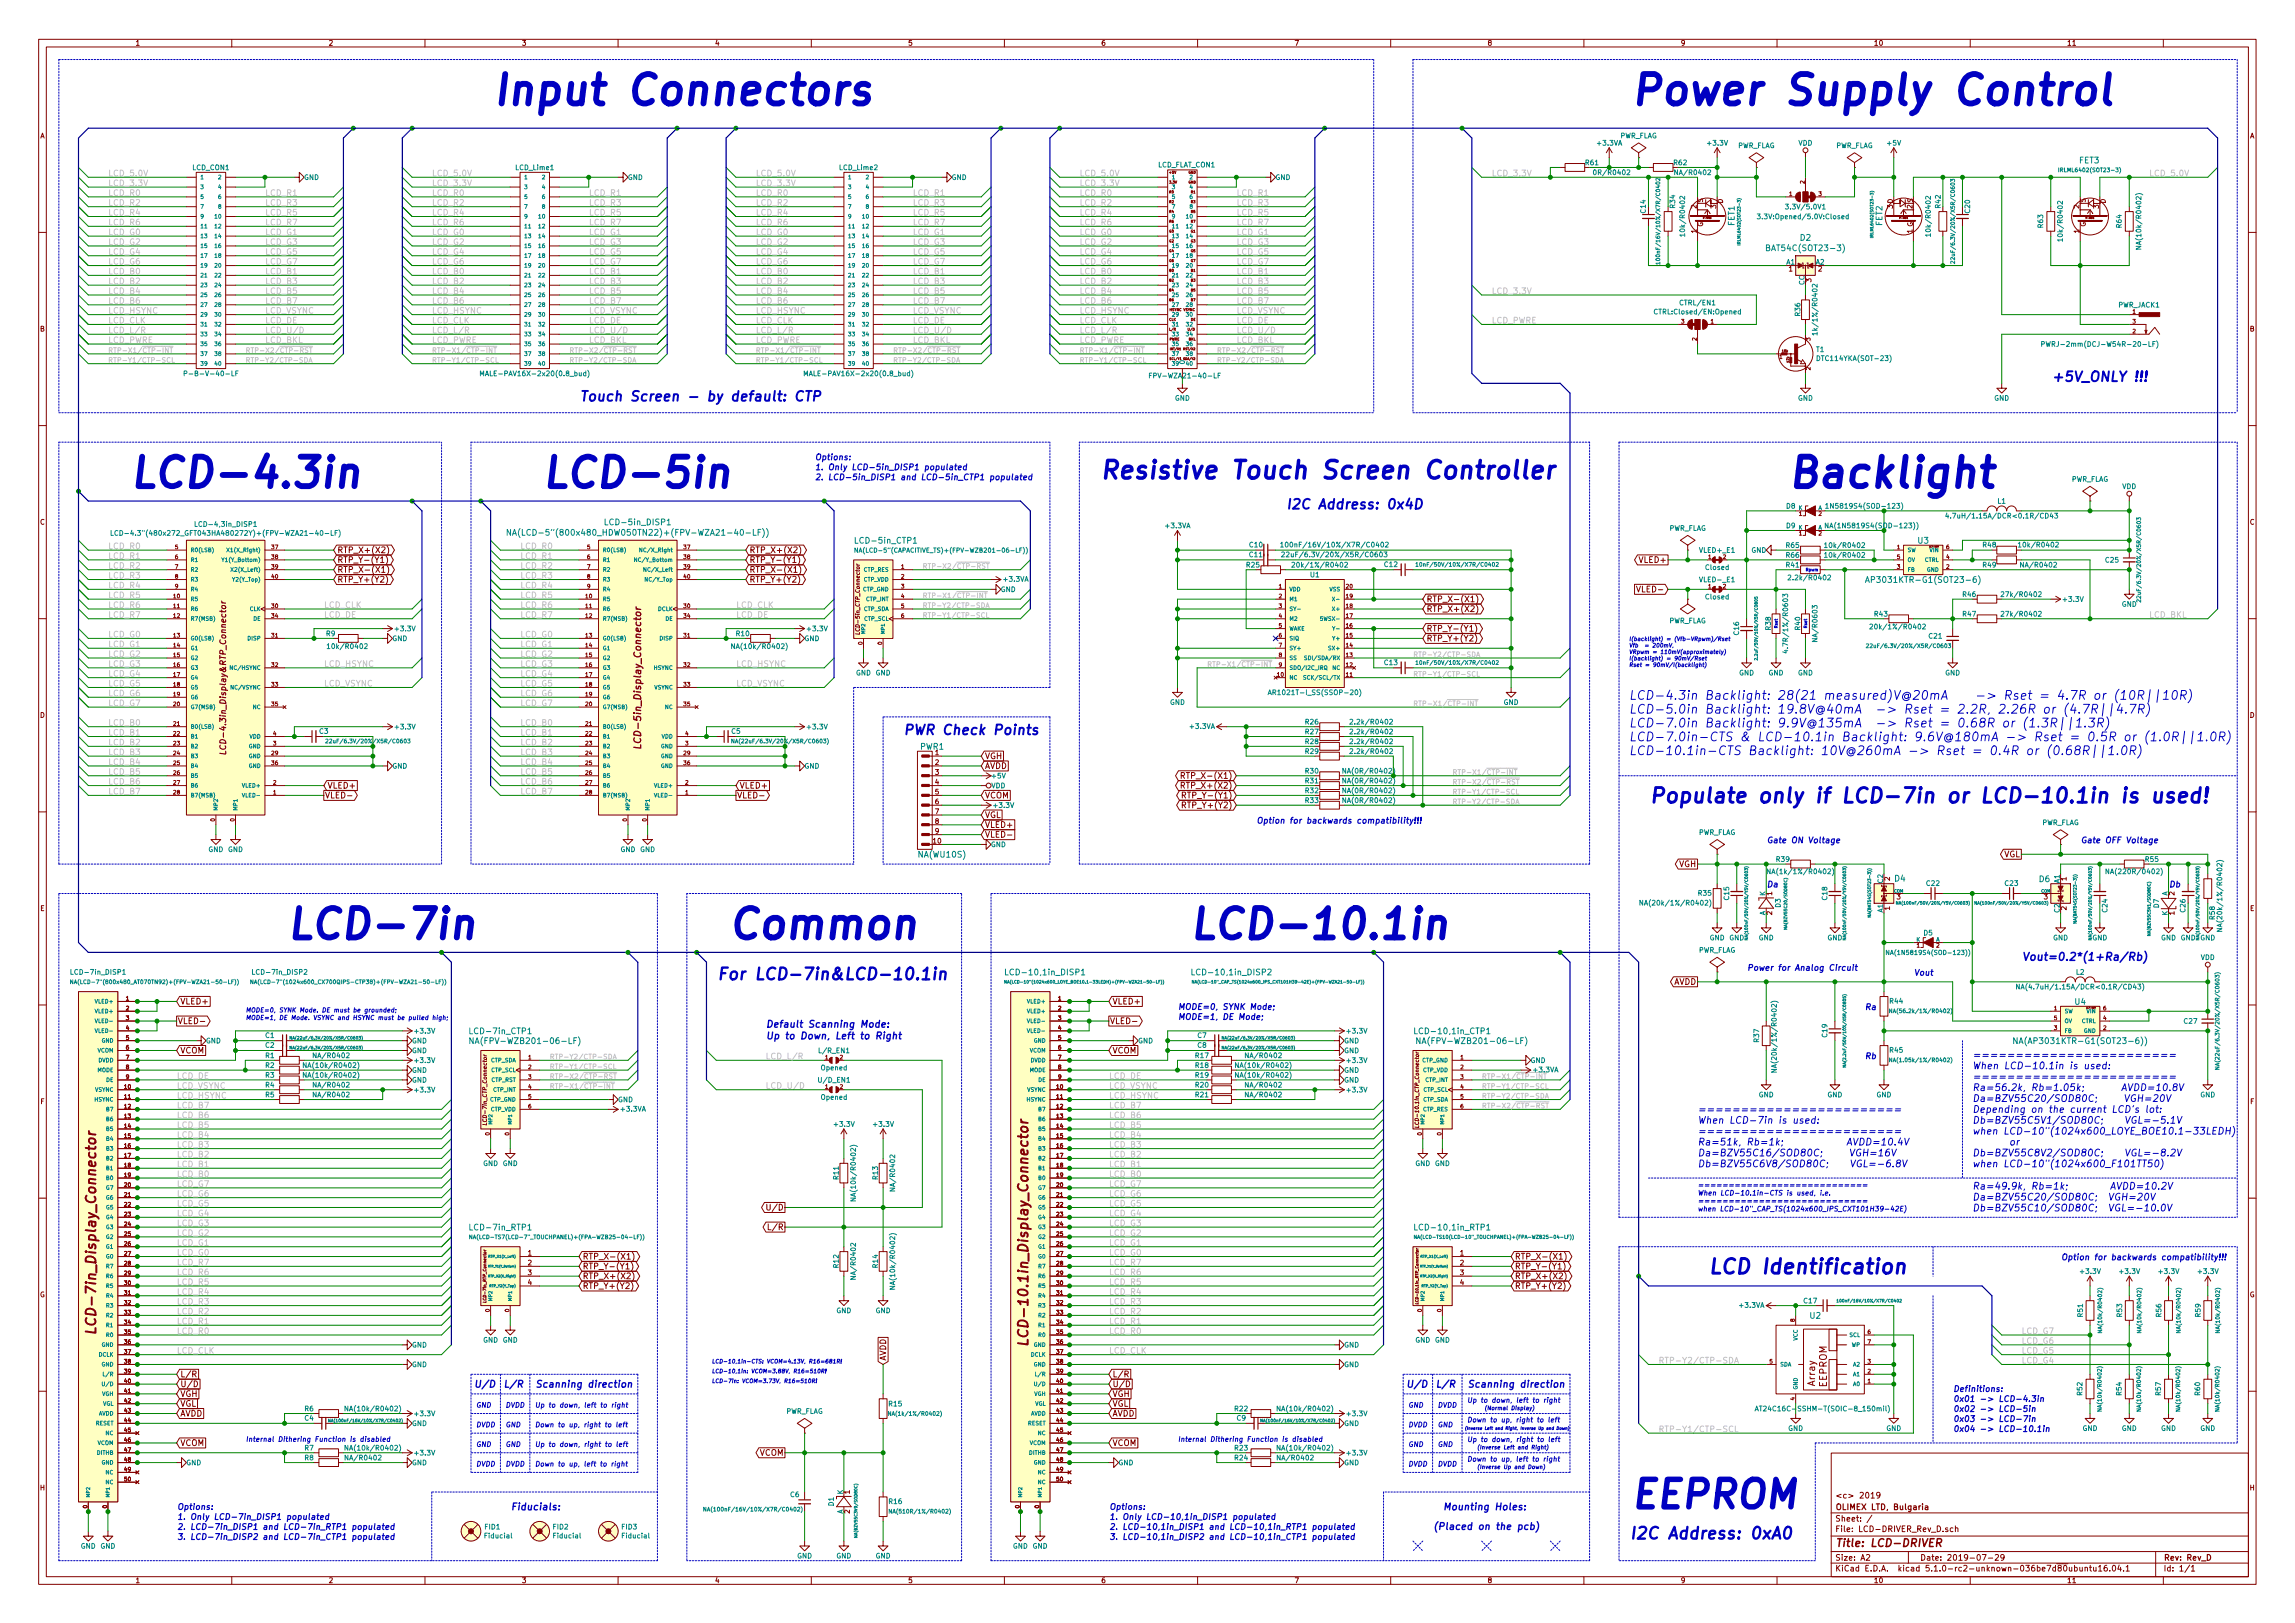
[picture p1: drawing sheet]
<svg xmlns="http://www.w3.org/2000/svg" width="594mm" height="420mm" viewBox="0 0 594 420" stroke-linecap="round" stroke-linejoin="round" font-family="sans-serif">
<defs><g id="words">
<g font-size="10.6" fill="#0000c2">
<text x="127" y="27.2">Input Connectors</text>
<text x="421.6" y="27.2">Power Supply Control</text>
<text x="33" y="126.2">LCD-4.3in</text>
<text x="139.7" y="126.2">LCD-5in</text>
<text x="73.7" y="243.1">LCD-7in</text>
<text x="188" y="243.1">Common</text>
<text x="307.3" y="243.1">LCD-10.1in</text>
</g>
<text font-size="10.6" fill="#008484" x="462.3" y="126.2">Backlight</text>
<text font-size="9.9" fill="#0000c2" x="421.6" y="390.4">EEPROM</text>
<text font-size="6.4" fill="#0000c2" x="284.5" y="124">Resistive Touch Screen Controller</text>
<g font-size="5.3" fill="#0000c2">
<text x="426.7" y="207.9">Populate only if LCD-7in or LCD-10.1in is used!</text>
<text x="442" y="329.8">LCD Identification</text>
</g>
<g font-size="4.2" fill="#0000c2">
<text x="185.4" y="253.7">For LCD-7in&amp;LCD-10.1in</text>
<text x="421.6" y="398.5">I2C Address: 0xA0</text>
</g>
<g font-size="3.5" fill="#0000c2">
<text x="530.9" y="98.8">+5V_ONLY !!!</text>
<text x="149.9" y="103.9">Touch Screen - by default: CTP</text>
<text x="332.7" y="131.8">I2C Address: 0x4D</text>
<text x="233.7" y="190.2">PWR Check Points</text>
</g>
<g font-size="3.5" fill="#840000">
<text x="24.8" y="342.8" transform="rotate(-90 24.8 342.8)">LCD-7in_Display_Connector</text>
<text x="266.1" y="345.3" transform="rotate(-90 266.1 345.3)">LCD-10.1in_Display_Connector</text>
</g>
<g font-size="3.2" fill="#0000c2">
<text x="421.6" y="181.2">LCD-4.3in Backlight: 28(21 measured)V@20mA</text>
<text x="421.6" y="184.8">LCD-5.0in Backlight: 19.8V@40mA -&gt; Rset = 2.2R, 2.26R or (4.7R||4.7R)</text>
<text x="493.3" y="181.2">-&gt; Rset = 4.7R or (10R||10R)</text>
<text x="421.6" y="188.3">LCD-7.0in Backlight: 9.9V@135mA -&gt; Rset = 0.68R or (1.3R||1.3R)</text>
<text x="421.6" y="191.9">LCD-7.0in-CTS &amp; LCD-10.1in Backlight: 9.6V@180mA -&gt; Rset = 0.5R or (1.0R||1.0R)</text>
<text x="421.6" y="195.5">LCD-10.1in-CTS Backlight: 10V@260mA -&gt; Rset = 0.4R or (0.68R||1.0R)</text>
</g>
<text font-size="2.8" fill="#0000c2" x="523.2" y="248.7">Vout=0.2*(1+Ra/Rb)</text>
<text font-size="2.8" fill="#840000" x="475" y="400.4">Title: LCD-DRIVER</text>
<g font-size="2.5" fill="#840000">
<text x="165.9" y="192.1" transform="rotate(-90 165.9 192.1)">LCD-5in_Display_Connector</text>
<text x="469.8" y="358.8" transform="rotate(-90 469.8 358.8)">Array</text>
<text x="472.9" y="359.2" transform="rotate(-90 472.9 359.2)">EEPROM</text>
</g>
<g font-size="2.5" fill="#0000c2">
<text x="198.1" y="266">Default Scanning Mode:</text>
<text x="198.1" y="269.1">Up to Down, Left to Right</text>
<text x="510.5" y="274">========================</text>
<text x="510.5" y="276.8">When LCD-10.1in is used:</text>
<text x="510.5" y="279.6">========================</text>
<text x="510.5" y="282.4">Ra=56.2k, Rb=1.05k;</text>
<text x="510.5" y="285.3">Da=BZV55C20/SOD80C;</text>
<text x="538.8" y="282.4">AVDD=10.8V</text>
<text x="542" y="285.3">VGH=20V</text>
<text x="439.4" y="288.1">========================</text>
<text x="439.4" y="290.9">When LCD-7in is used:</text>
<text x="439.4" y="293.7">========================</text>
<text x="510.5" y="288.1">Depending on the current LCD's lot:</text>
<text x="510.5" y="290.9">Db=BZV55C5V1/SOD80C;</text>
<text x="510.5" y="293.7">when LCD-10&quot;(1024x600_LOYE_BOE10.1-33LEDH)</text>
<text x="543" y="290.9">VGL=-5.1V</text>
<text x="439.4" y="296.5">Ra=51k, Rb=1k;</text>
<text x="439.4" y="299.4">Da=BZV55C16/SOD80C;</text>
<text x="470.9" y="299.4">VGH=16V</text>
<text x="510.5" y="299.4">Db=BZV55C8V2/SOD80C;</text>
<text x="543" y="299.4">VGL=-8.2V</text>
<text x="439.4" y="302.2">Db=BZV55C6V8/SOD80C;</text>
<text x="471.8" y="302.2">VGL=-6.8V</text>
<text x="510.5" y="302.2">when LCD-10&quot;(1024x600_F101TT50)</text>
<text x="510.5" y="308">Ra=49.9k, Rb=1k;</text>
<text x="510.5" y="310.8">Da=BZV55C20/SOD80C; VGH=20V</text>
<text x="510.5" y="313.6">Db=BZV55C10/SOD80C; VGL=-10.0V</text>
<text x="122.6" y="359.2">U/D</text>
<text x="130.2" y="359.2">L/R</text>
<text x="138.4" y="359.2">Scanning direction</text>
<text x="363.9" y="359.2">U/D</text>
<text x="371.5" y="359.2">L/R</text>
<text x="379.7" y="359.2">Scanning direction</text>
<text x="132.1" y="391">Fiducials:</text>
<text x="373.4" y="391">Mounting Holes:</text>
<text x="370.8" y="396.1">(Placed on the pcb)</text>
</g>
<g font-size="2.1" fill="#c2c2c2">
<text x="27.9" y="45.6">LCD_5.0V</text>
<text x="111.8" y="45.6">LCD_5.0V</text>
<text x="195.6" y="45.6">LCD_5.0V</text>
<text x="279.4" y="45.6">LCD_5.0V</text>
<text x="386.1" y="45.6">LCD_3.3V</text>
<text x="556.3" y="45.6">LCD_5.0V</text>
<text x="27.9" y="50.7">LCD_R0</text>
<text x="27.9" y="53.3">LCD_R2</text>
<text x="27.9" y="48.2">LCD_3.3V</text>
<text x="68.6" y="50.7">LCD_R1</text>
<text x="68.6" y="53.3">LCD_R3</text>
<text x="111.8" y="50.7">LCD_R0</text>
<text x="111.8" y="53.3">LCD_R2</text>
<text x="111.8" y="48.2">LCD_3.3V</text>
<text x="152.4" y="50.7">LCD_R1</text>
<text x="152.4" y="53.3">LCD_R3</text>
<text x="195.6" y="50.7">LCD_R0</text>
<text x="195.6" y="53.3">LCD_R2</text>
<text x="195.6" y="48.2">LCD_3.3V</text>
<text x="236.2" y="50.7">LCD_R1</text>
<text x="236.2" y="53.3">LCD_R3</text>
<text x="279.4" y="50.7">LCD_R0</text>
<text x="279.4" y="53.3">LCD_R2</text>
<text x="279.4" y="48.2">LCD_3.3V</text>
<text x="320" y="50.7">LCD_R1</text>
<text x="320" y="53.3">LCD_R3</text>
<text x="27.9" y="55.8">LCD_R4</text>
<text x="27.9" y="58.3">LCD_R6</text>
<text x="68.6" y="55.8">LCD_R5</text>
<text x="68.6" y="58.3">LCD_R7</text>
<text x="111.8" y="55.8">LCD_R4</text>
<text x="111.8" y="58.3">LCD_R6</text>
<text x="152.4" y="55.8">LCD_R5</text>
<text x="152.4" y="58.3">LCD_R7</text>
<text x="195.6" y="55.8">LCD_R4</text>
<text x="195.6" y="58.3">LCD_R6</text>
<text x="236.2" y="55.8">LCD_R5</text>
<text x="236.2" y="58.3">LCD_R7</text>
<text x="279.4" y="55.8">LCD_R4</text>
<text x="279.4" y="58.3">LCD_R6</text>
<text x="320" y="55.8">LCD_R5</text>
<text x="320" y="58.3">LCD_R7</text>
<text x="27.9" y="60.9">LCD_G0</text>
<text x="27.9" y="63.4">LCD_G2</text>
<text x="27.9" y="66">LCD_G4</text>
<text x="68.6" y="60.9">LCD_G1</text>
<text x="68.6" y="63.4">LCD_G3</text>
<text x="68.6" y="66">LCD_G5</text>
<text x="111.8" y="60.9">LCD_G0</text>
<text x="111.8" y="63.4">LCD_G2</text>
<text x="111.8" y="66">LCD_G4</text>
<text x="152.4" y="60.9">LCD_G1</text>
<text x="152.4" y="63.4">LCD_G3</text>
<text x="152.4" y="66">LCD_G5</text>
<text x="195.6" y="60.9">LCD_G0</text>
<text x="195.6" y="63.4">LCD_G2</text>
<text x="195.6" y="66">LCD_G4</text>
<text x="236.2" y="60.9">LCD_G1</text>
<text x="236.2" y="63.4">LCD_G3</text>
<text x="236.2" y="66">LCD_G5</text>
<text x="279.4" y="60.9">LCD_G0</text>
<text x="279.4" y="63.4">LCD_G2</text>
<text x="279.4" y="66">LCD_G4</text>
<text x="320" y="60.9">LCD_G1</text>
<text x="320" y="63.4">LCD_G3</text>
<text x="320" y="66">LCD_G5</text>
<text x="27.9" y="68.5">LCD_G6</text>
<text x="27.9" y="71">LCD_B0</text>
<text x="68.6" y="68.5">LCD_G7</text>
<text x="68.6" y="71">LCD_B1</text>
<text x="111.8" y="68.5">LCD_G6</text>
<text x="111.8" y="71">LCD_B0</text>
<text x="152.4" y="68.5">LCD_G7</text>
<text x="152.4" y="71">LCD_B1</text>
<text x="195.6" y="68.5">LCD_G6</text>
<text x="195.6" y="71">LCD_B0</text>
<text x="236.2" y="68.5">LCD_G7</text>
<text x="236.2" y="71">LCD_B1</text>
<text x="279.4" y="68.5">LCD_G6</text>
<text x="279.4" y="71">LCD_B0</text>
<text x="320" y="68.5">LCD_G7</text>
<text x="320" y="71">LCD_B1</text>
<text x="27.9" y="73.6">LCD_B2</text>
<text x="27.9" y="76.1">LCD_B4</text>
<text x="68.6" y="73.6">LCD_B3</text>
<text x="68.6" y="76.1">LCD_B5</text>
<text x="111.8" y="73.6">LCD_B2</text>
<text x="111.8" y="76.1">LCD_B4</text>
<text x="152.4" y="73.6">LCD_B3</text>
<text x="152.4" y="76.1">LCD_B5</text>
<text x="195.6" y="73.6">LCD_B2</text>
<text x="195.6" y="76.1">LCD_B4</text>
<text x="236.2" y="73.6">LCD_B3</text>
<text x="236.2" y="76.1">LCD_B5</text>
<text x="279.4" y="73.6">LCD_B2</text>
<text x="279.4" y="76.1">LCD_B4</text>
<text x="320" y="73.6">LCD_B3</text>
<text x="320" y="76.1">LCD_B5</text>
<text x="386.1" y="76.1">LCD_3.3V</text>
<text x="27.9" y="78.7">LCD_B6</text>
<text x="27.9" y="83.7">LCD_CLK</text>
<text x="27.9" y="81.2">LCD_HSYNC</text>
<text x="68.6" y="81.2">LCD_VSYNC</text>
<text x="68.6" y="83.7">LCD_DE</text>
<text x="68.6" y="78.7">LCD_B7</text>
<text x="111.8" y="78.7">LCD_B6</text>
<text x="111.8" y="83.7">LCD_CLK</text>
<text x="111.8" y="81.2">LCD_HSYNC</text>
<text x="152.4" y="81.2">LCD_VSYNC</text>
<text x="152.4" y="83.7">LCD_DE</text>
<text x="152.4" y="78.7">LCD_B7</text>
<text x="195.6" y="78.7">LCD_B6</text>
<text x="195.6" y="83.7">LCD_CLK</text>
<text x="195.6" y="81.2">LCD_HSYNC</text>
<text x="236.2" y="81.2">LCD_VSYNC</text>
<text x="236.2" y="83.7">LCD_DE</text>
<text x="236.2" y="78.7">LCD_B7</text>
<text x="279.4" y="78.7">LCD_B6</text>
<text x="279.4" y="83.7">LCD_CLK</text>
<text x="279.4" y="81.2">LCD_HSYNC</text>
<text x="320" y="81.2">LCD_VSYNC</text>
<text x="320" y="83.7">LCD_DE</text>
<text x="320" y="78.7">LCD_B7</text>
<text x="386.1" y="83.7">LCD_PWRE</text>
<text x="27.9" y="88.8">LCD_PWRE</text>
<text x="27.9" y="86.3">LCD_L/R</text>
<text x="68.6" y="88.8">LCD_BKL</text>
<text x="68.6" y="86.3">LCD_U/D</text>
<text x="111.8" y="88.8">LCD_PWRE</text>
<text x="111.8" y="86.3">LCD_L/R</text>
<text x="152.4" y="88.8">LCD_BKL</text>
<text x="152.4" y="86.3">LCD_U/D</text>
<text x="195.6" y="88.8">LCD_PWRE</text>
<text x="195.6" y="86.3">LCD_L/R</text>
<text x="236.2" y="88.8">LCD_BKL</text>
<text x="236.2" y="86.3">LCD_U/D</text>
<text x="279.4" y="88.8">LCD_PWRE</text>
<text x="279.4" y="86.3">LCD_L/R</text>
<text x="320" y="88.8">LCD_BKL</text>
<text x="320" y="86.3">LCD_U/D</text>
<text x="27.9" y="142.2">LCD_R0</text>
<text x="134.6" y="142.2">LCD_R0</text>
<text x="27.9" y="144.7">LCD_R1</text>
<text x="27.9" y="149.8">LCD_R3</text>
<text x="27.9" y="147.2">LCD_R2</text>
<text x="134.6" y="144.7">LCD_R1</text>
<text x="134.6" y="149.8">LCD_R3</text>
<text x="134.6" y="147.2">LCD_R2</text>
<text x="27.9" y="154.9">LCD_R5</text>
<text x="27.9" y="152.3">LCD_R4</text>
<text x="134.6" y="154.9">LCD_R5</text>
<text x="134.6" y="152.3">LCD_R4</text>
<text x="27.9" y="159.9">LCD_R7</text>
<text x="27.9" y="157.4">LCD_R6</text>
<text x="83.8" y="159.9">LCD_DE</text>
<text x="83.8" y="157.4">LCD_CLK</text>
<text x="134.6" y="159.9">LCD_R7</text>
<text x="134.6" y="157.4">LCD_R6</text>
<text x="190.5" y="159.9">LCD_DE</text>
<text x="190.5" y="157.4">LCD_CLK</text>
<text x="556.3" y="159.9">LCD_BKL</text>
<text x="27.9" y="167.6">LCD_G1</text>
<text x="27.9" y="165">LCD_G0</text>
<text x="134.6" y="167.6">LCD_G1</text>
<text x="134.6" y="165">LCD_G0</text>
<text x="27.9" y="172.6">LCD_G3</text>
<text x="27.9" y="170.1">LCD_G2</text>
<text x="83.8" y="172.6">LCD_HSYNC</text>
<text x="134.6" y="172.6">LCD_G3</text>
<text x="134.6" y="170.1">LCD_G2</text>
<text x="190.5" y="172.6">LCD_HSYNC</text>
<text x="27.9" y="177.7">LCD_G5</text>
<text x="27.9" y="175.2">LCD_G4</text>
<text x="83.8" y="177.7">LCD_VSYNC</text>
<text x="134.6" y="177.7">LCD_G5</text>
<text x="134.6" y="175.2">LCD_G4</text>
<text x="190.5" y="177.7">LCD_VSYNC</text>
<text x="27.9" y="182.8">LCD_G7</text>
<text x="27.9" y="180.3">LCD_G6</text>
<text x="134.6" y="182.8">LCD_G7</text>
<text x="134.6" y="180.3">LCD_G6</text>
<text x="27.9" y="190.4">LCD_B1</text>
<text x="27.9" y="187.9">LCD_B0</text>
<text x="134.6" y="190.4">LCD_B1</text>
<text x="134.6" y="187.9">LCD_B0</text>
<text x="27.9" y="195.5">LCD_B3</text>
<text x="27.9" y="193">LCD_B2</text>
<text x="134.6" y="195.5">LCD_B3</text>
<text x="134.6" y="193">LCD_B2</text>
<text x="27.9" y="200.6">LCD_B5</text>
<text x="27.9" y="198">LCD_B4</text>
<text x="27.9" y="203.1">LCD_B6</text>
<text x="134.6" y="200.6">LCD_B5</text>
<text x="134.6" y="198">LCD_B4</text>
<text x="134.6" y="203.1">LCD_B6</text>
<text x="27.9" y="205.7">LCD_B7</text>
<text x="134.6" y="205.7">LCD_B7</text>
<text x="198.1" y="274.2">LCD_L/R</text>
<text x="45.7" y="281.9">LCD_VSYNC</text>
<text x="45.7" y="279.3">LCD_DE</text>
<text x="198.1" y="281.9">LCD_U/D</text>
<text x="287" y="281.9">LCD_VSYNC</text>
<text x="287" y="279.3">LCD_DE</text>
<text x="45.7" y="286.9">LCD_B7</text>
<text x="45.7" y="284.4">LCD_HSYNC</text>
<text x="287" y="286.9">LCD_B7</text>
<text x="287" y="284.4">LCD_HSYNC</text>
<text x="45.7" y="292">LCD_B5</text>
<text x="45.7" y="289.5">LCD_B6</text>
<text x="287" y="292">LCD_B5</text>
<text x="287" y="289.5">LCD_B6</text>
<text x="45.7" y="297.1">LCD_B3</text>
<text x="45.7" y="299.6">LCD_B2</text>
<text x="45.7" y="294.6">LCD_B4</text>
<text x="287" y="297.1">LCD_B3</text>
<text x="287" y="299.6">LCD_B2</text>
<text x="287" y="294.6">LCD_B4</text>
<text x="45.7" y="302.2">LCD_B1</text>
<text x="45.7" y="304.7">LCD_B0</text>
<text x="287" y="302.2">LCD_B1</text>
<text x="287" y="304.7">LCD_B0</text>
<text x="45.7" y="307.3">LCD_G7</text>
<text x="45.7" y="309.8">LCD_G6</text>
<text x="287" y="307.3">LCD_G7</text>
<text x="287" y="309.8">LCD_G6</text>
<text x="45.7" y="317.4">LCD_G3</text>
<text x="45.7" y="312.3">LCD_G5</text>
<text x="45.7" y="314.9">LCD_G4</text>
<text x="287" y="317.4">LCD_G3</text>
<text x="287" y="312.3">LCD_G5</text>
<text x="287" y="314.9">LCD_G4</text>
<text x="45.7" y="322.5">LCD_G1</text>
<text x="45.7" y="320">LCD_G2</text>
<text x="287" y="322.5">LCD_G1</text>
<text x="287" y="320">LCD_G2</text>
<text x="45.7" y="325">LCD_G0</text>
<text x="45.7" y="327.6">LCD_R7</text>
<text x="287" y="325">LCD_G0</text>
<text x="287" y="327.6">LCD_R7</text>
<text x="45.7" y="332.7">LCD_R5</text>
<text x="45.7" y="335.2">LCD_R4</text>
<text x="45.7" y="330.1">LCD_R6</text>
<text x="287" y="332.7">LCD_R5</text>
<text x="287" y="335.2">LCD_R4</text>
<text x="287" y="330.1">LCD_R6</text>
<text x="45.7" y="337.7">LCD_R3</text>
<text x="45.7" y="340.3">LCD_R2</text>
<text x="287" y="337.7">LCD_R3</text>
<text x="287" y="340.3">LCD_R2</text>
<text x="45.7" y="342.8">LCD_R1</text>
<text x="45.7" y="345.4">LCD_R0</text>
<text x="287" y="342.8">LCD_R1</text>
<text x="287" y="345.4">LCD_R0</text>
<text x="523.2" y="345.4">LCD_G7</text>
<text x="523.2" y="347.9">LCD_G6</text>
<text x="45.7" y="350.4">LCD_CLK</text>
<text x="287" y="350.4">LCD_CLK</text>
<text x="429.3" y="353">RTP-Y2/CTP-SDA</text>
<text x="523.2" y="350.4">LCD_G5</text>
<text x="523.2" y="353">LCD_G4</text>
<text x="429.3" y="370.8">RTP-Y1/CTP-SCL</text>
</g>
<g font-size="2.1" fill="#008484">
<text x="538.2" y="42.3">FET3</text>
<text x="449" y="58.4" transform="rotate(-90 449 58.4)">FET1</text>
<text x="487.2" y="58.4" transform="rotate(-90 487.2 58.4)">FET2</text>
<text x="458.2" y="65">BAT54C(SOT23-3)</text>
<text x="466" y="62.3">D2</text>
<text x="157.4" y="136">LCD-5in_DISP1</text>
<text x="136.9" y="138.7">NA(LCD-5(800x480_HDW050TN22)+(FPV-WZA21-40-LF))</text>
<text x="221.9" y="140.7">LCD-5in_CTP1</text>
<text x="496.5" y="140.7">U3</text>
<text x="485" y="150.9">AP3031KTR-G1(SOT23-6)</text>
<text x="238.3" y="194">PWR1</text>
<text x="237.9" y="222">NA(WU10S)</text>
<text x="490.5" y="228.2">D4</text>
<text x="527.9" y="228.3">D6</text>
<text x="261.3" y="252.5">LCD-10,1in_DISP1</text>
<text x="309.6" y="252.5">LCD-10,1in_DISP2</text>
<text x="537.1" y="260.1">U4</text>
<text x="122.2" y="267.7">LCD-7in_CTP1</text>
<text x="367.1" y="267.7">LCD-10,1in_CTP1</text>
<text x="123.9" y="270.2">NA(FPV-WZB201-06-LF)</text>
<text x="369" y="270.2">NA(FPV-WZB201-06-LF)</text>
<text x="523.4" y="270.2">NA(AP3031KTR-G1(SOT23-6))</text>
<text x="122.2" y="318.5">LCD-7in_RTP1</text>
<text x="367.1" y="318.5">LCD-10,1in_RTP1</text>
<text x="468.6" y="341.4">U2</text>
</g>
<g font-size="2.1" fill="#0000c2">
<text x="210.8" y="119.1">Options:</text>
<text x="210.8" y="121.7">1. Only LCD-5in_DISP1 populated</text>
<text x="210.8" y="124.3">2. LCD-5in_DISP1 and LCD-5in_CTP1 populated</text>
<text x="325.1" y="213.2">Option for backwards compatibility!!!</text>
<text x="457.2" y="218.3">Gate ON Voltage</text>
<text x="538.5" y="218.3">Gate OFF Voltage</text>
<text x="457.2" y="229.7">Da</text>
<text x="561.3" y="229.7">Db</text>
<text x="452.1" y="251.3">Power for Analog Circuit</text>
<text x="495.3" y="252.6">Vout</text>
<text x="304.8" y="261.4">MODE=0, SYNK Mode;</text>
<text x="304.8" y="264">MODE=1, DE Mode;</text>
<text x="482.6" y="261.5">Ra</text>
<text x="482.6" y="274.2">Rb</text>
<text x="533.4" y="326.2">Option for backwards compatibility!!!</text>
<text x="505.5" y="360.3">Definitions:</text>
<text x="505.5" y="362.9">0x01 -&gt; LCD-4.3in</text>
<text x="505.5" y="365.5">0x02 -&gt; LCD-5in</text>
<text x="505.5" y="368.1">0x03 -&gt; LCD-7in</text>
<text x="505.5" y="370.7">0x04 -&gt; LCD-10.1in</text>
<text x="45.7" y="390.8">Options:</text>
<text x="45.7" y="393.4">1. Only LCD-7in_DISP1 populated</text>
<text x="287" y="390.8">Options:</text>
<text x="287" y="393.4">1. Only LCD-10,1in_DISP1 populated</text>
<text x="45.7" y="396">2. LCD-7in_DISP1 and LCD-7in_RTP1 populated</text>
<text x="45.7" y="398.6">3. LCD-7in_DISP2 and LCD-7in_CTP1 populated</text>
<text x="287" y="396">2. LCD-10,1in_DISP1 and LCD-10,1in_RTP1 populated</text>
<text x="287" y="398.6">3. LCD-10,1in_DISP2 and LCD-10,1in_CTP1 populated</text>
</g>
<g font-size="2.1" fill="#840000">
<text x="87.3" y="143.2">RTP_X+(X2)</text>
<text x="194" y="143.2">RTP_X+(X2)</text>
<text x="87.3" y="148.3">RTP_X-(X1)</text>
<text x="87.3" y="145.7">RTP_Y-(Y1)</text>
<text x="194" y="148.3">RTP_X-(X1)</text>
<text x="194" y="145.7">RTP_Y-(Y1)</text>
<text x="424.6" y="145.7">VLED+</text>
<text x="87.3" y="150.8">RTP_Y+(Y2)</text>
<text x="194" y="150.8">RTP_Y+(Y2)</text>
<text x="369.2" y="155.9">RTP_X-(X1)</text>
<text x="424.5" y="153.3">VLED-</text>
<text x="369.2" y="158.4">RTP_X+(X2)</text>
<text x="369.2" y="163.5">RTP_Y-(Y1)</text>
<text x="369.2" y="166">RTP_Y+(Y2)</text>
<text x="58.5" y="193.5" transform="rotate(-90 58.5 193.5)">LCD-4.3in_Display&amp;RTP_Connector</text>
<text x="254.9" y="196.5">VGH</text>
<text x="254.9" y="199.1">AVDD</text>
<text x="307.6" y="201.6">RTP_X-(X1)</text>
<text x="84.1" y="206.7">VLED-</text>
<text x="84.7" y="204.1">VLED+</text>
<text x="190.8" y="206.7">VLED-</text>
<text x="191.4" y="204.1">VLED+</text>
<text x="254.9" y="206.7">VCOM</text>
<text x="307" y="204.1">RTP_X+(X2)</text>
<text x="307" y="209.2">RTP_Y+(Y2)</text>
<text x="307.6" y="206.7">RTP_Y-(Y1)</text>
<text x="254.9" y="211.8">VGL</text>
<text x="254.9" y="214.3">VLED+</text>
<text x="254.9" y="216.8">VLED-</text>
<text x="518.6" y="221.9">VGL</text>
<text x="434.6" y="224.5">VGH</text>
<text x="433.1" y="254.9">AVDD</text>
<text x="46.6" y="260">VLED+</text>
<text x="287.9" y="260">VLED+</text>
<text x="46" y="265.1">VLED-</text>
<text x="287.3" y="265.1">VLED-</text>
<text x="46.6" y="272.7">VCOM</text>
<text x="287.9" y="272.7">VCOM</text>
<text x="199.3" y="313.4">U/D</text>
<text x="199.5" y="318.4">L/R</text>
<text x="150.8" y="326.1">RTP_X-(X1)</text>
<text x="150.8" y="328.6">RTP_Y-(Y1)</text>
<text x="392.1" y="326.1">RTP_X-(X1)</text>
<text x="392.1" y="328.6">RTP_Y-(Y1)</text>
<text x="150.8" y="331.1">RTP_X+(X2)</text>
<text x="150.8" y="333.7">RTP_Y+(Y2)</text>
<text x="392.1" y="331.1">RTP_X+(X2)</text>
<text x="392.1" y="333.7">RTP_Y+(Y2)</text>
<text x="229.4" y="352.3" transform="rotate(-90 229.4 352.3)">AVDD</text>
<text x="46.6" y="359.1">U/D</text>
<text x="46.6" y="356.5">L/R</text>
<text x="287.9" y="359.1">U/D</text>
<text x="287.9" y="356.5">L/R</text>
<text x="46.6" y="361.6">VGH</text>
<text x="46.6" y="364.2">VGL</text>
<text x="287.9" y="361.6">VGH</text>
<text x="287.9" y="364.2">VGL</text>
<text x="46.6" y="366.7">AVDD</text>
<text x="287.9" y="366.7">AVDD</text>
<text x="46.6" y="374.3">VCOM</text>
<text x="196.6" y="376.9">VCOM</text>
<text x="287.9" y="374.3">VCOM</text>
<text x="475" y="387.9">&lt;c&gt; 2019</text>
<text x="475" y="393.9">Sheet: /</text>
<text x="475" y="390.9">OLIMEX LTD, Bulgaria</text>
<text x="475" y="396.6">File: LCD-DRIVER_Rev_D.sch</text>
<text x="475" y="406.8">KiCad E.D.A. kicad 5.1.0-rc2-unknown-036be7d80ubuntu16.04.1</text>
<text x="475" y="404">Size: A2</text>
<text x="497" y="404">Date: 2019-07-29</text>
<text x="560" y="404">Rev: Rev_D</text>
<text x="560" y="406.8">Id: 1/1</text>
</g>
<g font-size="1.8" fill="#840000">
<text x="35" y="11.8">1</text>
<text x="85" y="11.8">2</text>
<text x="135" y="11.8">3</text>
<text x="185" y="11.8">4</text>
<text x="235" y="11.8">5</text>
<text x="285" y="11.8">6</text>
<text x="335" y="11.8">7</text>
<text x="385" y="11.8">8</text>
<text x="435" y="11.8">9</text>
<text x="485" y="11.8">10</text>
<text x="535" y="11.8">11</text>
<text x="10.4" y="35.8">A</text>
<text x="582.4" y="35.8">A</text>
<text x="439.2" y="54" transform="rotate(-90 439.2 54)">2</text>
<text x="440.8" y="52.5" transform="rotate(-90 440.8 52.5)">S</text>
<text x="444.2" y="54" transform="rotate(-90 444.2 54)">3</text>
<text x="446" y="52.7" transform="rotate(-90 446 52.7)">D</text>
<text x="490" y="54" transform="rotate(-90 490 54)">3 D</text>
<text x="495" y="54" transform="rotate(-90 495 54)">2</text>
<text x="495.2" y="52.5" transform="rotate(-90 495.2 52.5)">S</text>
<text x="538.2" y="54" transform="rotate(-90 538.2 54)">2</text>
<text x="539.9" y="52.5" transform="rotate(-90 539.9 52.5)">S</text>
<text x="543.3" y="54" transform="rotate(-90 543.3 54)">3</text>
<text x="545.1" y="52.7" transform="rotate(-90 545.1 52.7)">D</text>
<text x="440.8" y="58.8" transform="rotate(-90 440.8 58.8)">G</text>
<text x="539.9" y="58.8" transform="rotate(-90 539.9 58.8)">G</text>
<text x="439.2" y="60.3" transform="rotate(-90 439.2 60.3)">1</text>
<text x="495" y="60.3" transform="rotate(-90 495 60.3)">1 G</text>
<text x="538.2" y="60.3" transform="rotate(-90 538.2 60.3)">1</text>
<text x="463.1" y="70.3">1</text>
<text x="470.7" y="70.3">2</text>
<text x="468.9" y="73" transform="rotate(-90 468.9 73)">3</text>
<text x="10.4" y="85.8">B</text>
<text x="582.4" y="85.8">B</text>
<text x="10.4" y="135.8">C</text>
<text x="582.4" y="135.8">C</text>
<text x="10.4" y="185.8">D</text>
<text x="582.4" y="185.8">D</text>
<text x="242.1" y="195.5">1</text>
<text x="242.1" y="198">2</text>
<text x="242.1" y="200.6">3</text>
<text x="242.1" y="203.1">4</text>
<text x="242.1" y="205.7">5</text>
<text x="242.1" y="208.2">6</text>
<text x="242.1" y="210.7">7</text>
<text x="242.1" y="213.3">8</text>
<text x="242.1" y="215.8">9</text>
<text x="241.6" y="218.4">10</text>
<text x="489.2" y="228" transform="rotate(-90 489.2 228)">2</text>
<text x="534.9" y="228" transform="rotate(-90 534.9 228)">1</text>
<text x="458.7" y="231.8" transform="rotate(-90 458.7 231.8)">1</text>
<text x="491" y="232.8">3</text>
<text x="529.1" y="232.8">3</text>
<text x="562.9" y="231.8" transform="rotate(-90 562.9 231.8)">2</text>
<text x="10.4" y="235.8">E</text>
<text x="458.7" y="236.9" transform="rotate(-90 458.7 236.9)">2</text>
<text x="489.2" y="235.6" transform="rotate(-90 489.2 235.6)">1</text>
<text x="534.9" y="235.6" transform="rotate(-90 534.9 235.6)">2</text>
<text x="562.9" y="236.9" transform="rotate(-90 562.9 236.9)">1</text>
<text x="582.4" y="235.8">E</text>
<text x="10.5" y="285.8">F</text>
<text x="582.5" y="285.8">F</text>
<text x="136.7" y="325">1</text>
<text x="136.7" y="327.6">2</text>
<text x="378" y="325">1</text>
<text x="378" y="327.6">2</text>
<text x="10.3" y="335.8">G</text>
<text x="136.7" y="330.1">3</text>
<text x="136.7" y="332.7">4</text>
<text x="378" y="330.1">3</text>
<text x="378" y="332.7">4</text>
<text x="582.3" y="335.8">G</text>
<text x="10.4" y="385.8">H</text>
<text x="220" y="386.7" transform="rotate(-90 220 386.7)">1</text>
<text x="582.4" y="385.8">H</text>
<text x="220" y="391.8" transform="rotate(-90 220 391.8)">2</text>
<text x="35" y="409.8">1</text>
<text x="85" y="409.8">2</text>
<text x="135" y="409.8">3</text>
<text x="185" y="409.8">4</text>
<text x="235" y="409.8">5</text>
<text x="285" y="409.8">6</text>
<text x="335" y="409.8">7</text>
<text x="385" y="409.8">8</text>
<text x="435" y="409.8">9</text>
<text x="485" y="409.8">10</text>
<text x="535" y="409.8">11</text>
</g>
<g font-size="1.8" fill="#008484">
<text x="419.2" y="35.8">PWR_FLAG</text>
<text x="413.6" y="37.7">+3.3VA</text>
<text x="442.2" y="37.7">+3.3V</text>
<text x="449.7" y="38.3">PWR_FLAG</text>
<text x="465.5" y="37.7">VDD</text>
<text x="475.1" y="38.3">PWR_FLAG</text>
<text x="488.6" y="37.7">+5V</text>
<text x="49.9" y="44">LCD_CON1</text>
<text x="78.7" y="46.6">GND</text>
<text x="133.6" y="44">LCD_Lime1</text>
<text x="162.5" y="46.6">GND</text>
<text x="217.4" y="44">LCD_Lime2</text>
<text x="246.3" y="46.6">GND</text>
<text x="299.7" y="43.3">LCD_FLAT_CON1</text>
<text x="330.1" y="46.6">GND</text>
<text x="410.5" y="42.8">R61</text>
<text x="413.2" y="45.3">0R/R0402</text>
<text x="433.3" y="42.8">R62</text>
<text x="434" y="45.3">NA/R0402</text>
<text x="433.6" y="53.8" transform="rotate(-90 433.6 53.8)">R34</text>
<text x="502.3" y="53.8" transform="rotate(-90 502.3 53.8)">R42</text>
<text x="426" y="55.1" transform="rotate(-90 426 55.1)">C14</text>
<text x="456" y="56.7">3.3V:Opened/5.0V:Closed</text>
<text x="463" y="54.2">3.3V/5.0V1</text>
<text x="510" y="55.1" transform="rotate(-90 510 55.1)">C20</text>
<text x="528.9" y="58.9" transform="rotate(-90 528.9 58.9)">R63</text>
<text x="549.2" y="58.9" transform="rotate(-90 549.2 58.9)">R64</text>
<text x="436.2" y="60.3" transform="rotate(-90 436.2 60.3)">10k/R0402</text>
<text x="499.8" y="60.3" transform="rotate(-90 499.8 60.3)">10k/R0402</text>
<text x="534" y="61.6" transform="rotate(-90 534 61.6)">10k/R0402</text>
<text x="554.3" y="63.5" transform="rotate(-90 554.3 63.5)">NA(10k/R0402)</text>
<text x="462.4" y="68.5">A1</text>
<text x="470.1" y="68.5">A2</text>
<text x="467.1" y="73.8" transform="rotate(-90 467.1 73.8)">CC</text>
<text x="428.8" y="81.4">CTRL:Closed/EN:Opened</text>
<text x="435.1" y="79">CTRL/EN1</text>
<text x="466" y="81.8" transform="rotate(-90 466 81.8)">R36</text>
<text x="548.3" y="79.6">PWR_JACK1</text>
<text x="470.5" y="85.5" transform="rotate(-90 470.5 85.5)">1k/1%/R0402</text>
<text x="530.9" y="89.8">PWRJ-2mm(DCJ-W54R-20-LF)</text>
<text x="306.7" y="94.5" transform="rotate(-90 306.7 94.5)">0</text>
<text x="470.2" y="91.1">T1</text>
<text x="471.1" y="93.4">DTC114YKA(SOT-23)</text>
<text x="49.6" y="97.4">P-B-V-40-LF</text>
<text x="126.1" y="97.4">MALE-PAV16X-2x20(0.8_bud)</text>
<text x="209.9" y="97.4">MALE-PAV16X-2x20(0.8_bud)</text>
<text x="299" y="97.9">FPV-WZA21-40-LF</text>
<text x="304.1" y="103.7">GND</text>
<text x="465.4" y="103.7">GND</text>
<text x="516.2" y="103.7">GND</text>
<text x="536.1" y="124.7">PWR_FLAG</text>
<text x="462.4" y="131.7">D8</text>
<text x="474.1" y="131.7">1N5819S4(SOD-123)</text>
<text x="517.1" y="130.4">L1</text>
<text x="549.3" y="126.6">VDD</text>
<text x="51.3" y="136.4">LCD-4,3in_DISP1</text>
<text x="301.8" y="136.7">+3.3VA</text>
<text x="431.9" y="137.4">PWR_FLAG</text>
<text x="462.4" y="136.7">D9</text>
<text x="474.2" y="136.7">NA(1N5819S4(SOD-123))</text>
<text x="506.1" y="134.2">4.7uH/1.15A/DCR&lt;0.1R/CD43</text>
<text x="33.3" y="138.7">LCD-4.3&quot;(480x272_GFT043HA480272Y)+(FPV-WZA21-40-LF)</text>
<text x="323.5" y="141.7">C10</text>
<text x="334.2" y="141.7">100nF/16V/10%/X7R/C0402</text>
<text x="440.1" y="143.1">VLED+_E1</text>
<text x="453.3" y="143.1">GND</text>
<text x="462.4" y="141.8">R65</text>
<text x="473.2" y="141.8">10k/R0402</text>
<text x="513.3" y="141.7">R48</text>
<text x="523.3" y="141.7">10k/R0402</text>
<text x="323.5" y="144.2">C11</text>
<text x="334.5" y="144.2">22uF/6.3V/20%/X5R/C0603</text>
<text x="335.8" y="146.9">20k/1%/R0402</text>
<text x="339.2" y="149.4">U1</text>
<text x="358.4" y="146.8">C12</text>
<text x="441.6" y="147.5">Closed</text>
<text x="462.4" y="146.9">R41</text>
<text x="462.4" y="144.4">R66</text>
<text x="473.2" y="144.4">10k/R0402</text>
<text x="513.3" y="146.9">R49</text>
<text x="523.6" y="146.9">NA/R0402</text>
<text x="545.1" y="145.6">C25</text>
<text x="259" y="153.3">GND</text>
<text x="259.9" y="150.6">+3.3VA</text>
<text x="440.3" y="150.7">VLED-_E1</text>
<text x="441.6" y="155.2">Closed</text>
<text x="463.8" y="150.2">2.2k/R0402</text>
<text x="508.1" y="154.5">R46</text>
<text x="518.9" y="154.5">27k/R0402</text>
<text x="534.2" y="155.8">+3.3V</text>
<text x="431.9" y="161.4">PWR_FLAG</text>
<text x="485.3" y="159.6">R43</text>
<text x="508.1" y="159.6">R47</text>
<text x="518.9" y="159.6">27k/R0402</text>
<text x="549.2" y="157.1">GND</text>
<text x="84.5" y="164.7">R9</text>
<text x="85.6" y="168">10k/R0402</text>
<text x="101.5" y="166">GND</text>
<text x="102.4" y="163.4">+3.3V</text>
<text x="190.4" y="168">NA(10k/R0402)</text>
<text x="190.6" y="164.7">R10</text>
<text x="208.2" y="166">GND</text>
<text x="209.1" y="163.4">+3.3V</text>
<text x="450.1" y="164.3" transform="rotate(-90 450.1 164.3)">C16</text>
<text x="458.4" y="163.1" transform="rotate(-90 458.4 163.1)">R38</text>
<text x="462.8" y="167.7" transform="rotate(-90 462.8 167.7)">4.7R/1%/R0603</text>
<text x="466" y="163.1" transform="rotate(-90 466 163.1)">R40</text>
<text x="470.5" y="165.6" transform="rotate(-90 470.5 165.6)">NA/R0603</text>
<text x="485.4" y="162.9">20k/1%/R0402</text>
<text x="499.4" y="165.3">C21</text>
<text x="358.4" y="172.2">C13</text>
<text x="221.6" y="174.8">GND GND</text>
<text x="330" y="179.9">AR1021T-I_SS(SSOP-20)</text>
<text x="450.2" y="174.8">GND</text>
<text x="457.8" y="174.8">GND</text>
<text x="465.4" y="174.8">GND</text>
<text x="503.5" y="174.8">GND</text>
<text x="302.8" y="182.5">GND</text>
<text x="389.2" y="182.5">GND</text>
<text x="82.7" y="190">C3</text>
<text x="102.4" y="188.8">+3.3V</text>
<text x="189.4" y="190">C5</text>
<text x="209.1" y="188.8">+3.3V</text>
<text x="308.2" y="188.7">+3.3VA</text>
<text x="337.9" y="187.5">R26</text>
<text x="337.9" y="190.1">R27</text>
<text x="350.4" y="187.5">2.2k/R0402</text>
<text x="350.4" y="190.1">2.2k/R0402</text>
<text x="337.9" y="192.6">R28</text>
<text x="337.9" y="195.2">R29</text>
<text x="350.4" y="192.6">2.2k/R0402</text>
<text x="350.4" y="195.2">2.2k/R0402</text>
<text x="101.5" y="199">GND</text>
<text x="208.2" y="199">GND</text>
<text x="256.8" y="201.5">+5V</text>
<text x="337.9" y="200.2">R30</text>
<text x="337.9" y="202.8">R31</text>
<text x="348.5" y="200.2">NA(0R/R0402)</text>
<text x="348.5" y="202.8">NA(0R/R0402)</text>
<text x="256.6" y="204.1">VDD</text>
<text x="257.4" y="209.1">+3.3V</text>
<text x="337.9" y="205.3">R32</text>
<text x="337.9" y="207.9">R33</text>
<text x="348.5" y="205.3">NA(0R/R0402)</text>
<text x="348.5" y="207.9">NA(0R/R0402)</text>
<text x="528.4" y="213.6">PWR_FLAG</text>
<text x="53.9" y="220.6">GND GND</text>
<text x="160.6" y="220.6">GND GND</text>
<text x="256.5" y="219.3">GND</text>
<text x="439.5" y="216.1">PWR_FLAG</text>
<text x="458.9" y="226.3">NA(1k/1%/R0402)</text>
<text x="459.9" y="223.1">R39</text>
<text x="546.3" y="226.3">NA(220R/0402)</text>
<text x="555.4" y="223.1">R55</text>
<text x="439.7" y="231.9">R35</text>
<text x="447.6" y="232.9" transform="rotate(-90 447.6 232.9)">C15</text>
<text x="456.9" y="231.9" transform="rotate(-90 456.9 231.9)">K</text>
<text x="473" y="232.9" transform="rotate(-90 473 232.9)">C18</text>
<text x="487.4" y="228.6" transform="rotate(-90 487.4 228.6)">C2</text>
<text x="498.7" y="229.3">C22</text>
<text x="519" y="229.3">C23</text>
<text x="533.1" y="228.6" transform="rotate(-90 533.1 228.6)">A1</text>
<text x="561.1" y="231.9" transform="rotate(-90 561.1 231.9)">A</text>
<text x="426" y="234.4">NA(20k/1%/R0402)</text>
<text x="456.9" y="237" transform="rotate(-90 456.9 237)">A</text>
<text x="460.9" y="234.9" transform="rotate(-90 460.9 234.9)">D3</text>
<text x="487.4" y="236.2" transform="rotate(-90 487.4 236.2)">A1</text>
<text x="533.1" y="236.2" transform="rotate(-90 533.1 236.2)">C2</text>
<text x="545.5" y="236.1" transform="rotate(-90 545.5 236.1)">C24</text>
<text x="558.9" y="235" transform="rotate(-90 558.9 235)">D7</text>
<text x="561.1" y="237" transform="rotate(-90 561.1 237)">K</text>
<text x="565.7" y="236.1" transform="rotate(-90 565.7 236.1)">C26</text>
<text x="573.3" y="238" transform="rotate(-90 573.3 238)">R58</text>
<text x="575.2" y="239.7" transform="rotate(-90 575.2 239.7)">NA(20k/1%/R0402)</text>
<text x="442.5" y="243.4">GND GND</text>
<text x="455.2" y="243.4">GND</text>
<text x="473" y="243.4">GND</text>
<text x="498" y="242.2">D5</text>
<text x="531.4" y="243.4">GND</text>
<text x="541.6" y="243.4">GND</text>
<text x="559.4" y="243.4">GND GND GND</text>
<text x="439.5" y="246.6">PWR_FLAG</text>
<text x="569.6" y="248.5">VDD</text>
<text x="19" y="252.3">LCD-7in_DISP1</text>
<text x="66" y="252.3">LCD-7in_DISP2</text>
<text x="524.6" y="256.1">NA(4.7uH/1.15A/DCR&lt;0.1R/CD43)</text>
<text x="537.5" y="252.3">L2</text>
<text x="489.2" y="259.8">R44</text>
<text x="68.7" y="268.7">C1</text>
<text x="107.5" y="267.6">+3.3V</text>
<text x="310" y="268.7">C7</text>
<text x="348.8" y="267.6">+3.3V</text>
<text x="455.3" y="269.8" transform="rotate(-90 455.3 269.8)">R37</text>
<text x="473" y="268.5" transform="rotate(-90 473 268.5)">C19</text>
<text x="565.4" y="265">C27</text>
<text x="53.3" y="270.1">GND</text>
<text x="68.7" y="273.9">R1</text>
<text x="68.7" y="271.2">C2</text>
<text x="81.6" y="273.9">NA/R0402</text>
<text x="106.6" y="270.1">GND</text>
<text x="106.6" y="272.6">GND</text>
<text x="107.5" y="275.2">+3.3V</text>
<text x="212.3" y="272.6">L/R_EN1</text>
<text x="294.6" y="270.1">GND</text>
<text x="309.5" y="273.9">R17</text>
<text x="310" y="271.2">C8</text>
<text x="322.9" y="273.9">NA/R0402</text>
<text x="347.9" y="270.1">GND</text>
<text x="347.9" y="272.6">GND</text>
<text x="348.8" y="275.2">+3.3V</text>
<text x="396.2" y="275.2">GND</text>
<text x="489.2" y="272.5">R45</text>
<text x="68.7" y="276.4">R2</text>
<text x="68.7" y="279">R3</text>
<text x="68.7" y="281.5">R4</text>
<text x="79.5" y="276.4">NA(10k/R0402)</text>
<text x="79.5" y="279">NA(10k/R0402)</text>
<text x="81.6" y="281.5">NA/R0402</text>
<text x="106.6" y="277.7">GND</text>
<text x="106.6" y="280.3">GND</text>
<text x="212.2" y="280.3">U/D_EN1</text>
<text x="212.6" y="277.1">Opened</text>
<text x="309.5" y="276.4">R18</text>
<text x="309.5" y="279">R19</text>
<text x="309.5" y="281.5">R20</text>
<text x="320.8" y="276.4">NA(10k/R0402)</text>
<text x="320.8" y="279">NA(10k/R0402)</text>
<text x="322.9" y="281.5">NA/R0402</text>
<text x="347.9" y="277.7">GND</text>
<text x="347.9" y="280.3">GND</text>
<text x="397.1" y="277.6">+3.3VA</text>
<text x="459.9" y="276.1" transform="rotate(-90 459.9 276.1)">NA(20k/1%/R0402)</text>
<text x="68.7" y="284.1">R5</text>
<text x="81.6" y="284.1">NA/R0402</text>
<text x="107.5" y="282.8">+3.3V</text>
<text x="160" y="285.3">GND</text>
<text x="160.9" y="287.7">+3.3VA</text>
<text x="212.6" y="284.7">Opened</text>
<text x="309.5" y="284.1">R21</text>
<text x="322.9" y="284.1">NA/R0402</text>
<text x="348.8" y="282.8">+3.3V</text>
<text x="455.2" y="284.1">GND</text>
<text x="473" y="284.1">GND</text>
<text x="485.7" y="284.1">GND</text>
<text x="569.5" y="284.1">GND</text>
<text x="216.1" y="291.7">+3.3V</text>
<text x="226.3" y="291.7">+3.3V</text>
<text x="125" y="301.8">GND GND</text>
<text x="217.1" y="305.3" transform="rotate(-90 217.1 305.3)">R11</text>
<text x="227.3" y="305.3" transform="rotate(-90 227.3 305.3)">R13</text>
<text x="366.3" y="301.8">GND GND</text>
<text x="221.5" y="309.9" transform="rotate(-90 221.5 309.9)">NA(10k/R0402)</text>
<text x="231.7" y="307.8" transform="rotate(-90 231.7 307.8)">NA/R0402</text>
<text x="217.1" y="328.2" transform="rotate(-90 217.1 328.2)">R12</text>
<text x="227.3" y="328.2" transform="rotate(-90 227.3 328.2)">R14</text>
<text x="538.7" y="329.8">+3.3V</text>
<text x="548.8" y="329.8">+3.3V</text>
<text x="559" y="329.8">+3.3V</text>
<text x="569.2" y="329.8">+3.3V</text>
<text x="221.5" y="330.7" transform="rotate(-90 221.5 330.7)">NA/R0402</text>
<text x="231.7" y="332.8" transform="rotate(-90 231.7 332.8)">NA(10k/R0402)</text>
<text x="216.5" y="339.9">GND</text>
<text x="226.6" y="339.9">GND</text>
<text x="450.4" y="338.5">+3.3VA</text>
<text x="467" y="337.4">C17</text>
<text x="539.2" y="340.9" transform="rotate(-90 539.2 340.9)">R51</text>
<text x="549.3" y="340.9" transform="rotate(-90 549.3 340.9)">R53</text>
<text x="559.5" y="340.9" transform="rotate(-90 559.5 340.9)">R56</text>
<text x="569.6" y="340.9" transform="rotate(-90 569.6 340.9)">R59</text>
<text x="125" y="347.6">GND GND</text>
<text x="366.3" y="347.6">GND GND</text>
<text x="106.6" y="348.8">GND</text>
<text x="106.6" y="353.9">GND</text>
<text x="347.9" y="348.8">GND</text>
<text x="347.9" y="353.9">GND</text>
<text x="78.9" y="365.3">R6</text>
<text x="90.3" y="365.3">NA(10k/R0402)</text>
<text x="230.1" y="364.1">R15</text>
<text x="319.7" y="365.3">R22</text>
<text x="331.6" y="365.3">NA(10k/R0402)</text>
<text x="456.9" y="365.3">AT24C16C-SSHM-T(SOIC-8_150mil)</text>
<text x="539" y="361.2" transform="rotate(-90 539 361.2)">R52</text>
<text x="549.2" y="361.2" transform="rotate(-90 549.2 361.2)">R54</text>
<text x="559.4" y="361.2" transform="rotate(-90 559.4 361.2)">R57</text>
<text x="569.5" y="361.2" transform="rotate(-90 569.5 361.2)">R60</text>
<text x="78.9" y="367.8">C4</text>
<text x="106.6" y="369.2">GND</text>
<text x="107.5" y="366.6">+3.3V</text>
<text x="203.3" y="366">PWR_FLAG</text>
<text x="320.2" y="367.8">C9</text>
<text x="347.9" y="369.2">GND</text>
<text x="348.8" y="366.6">+3.3V</text>
<text x="462.9" y="370.4">GND</text>
<text x="488.3" y="370.4">GND</text>
<text x="539.1" y="370.4">GND</text>
<text x="549.2" y="370.4">GND</text>
<text x="559.4" y="370.4">GND</text>
<text x="569.5" y="370.4">GND</text>
<text x="78.9" y="375.5">R7</text>
<text x="90.3" y="375.5">NA(10k/R0402)</text>
<text x="107.5" y="376.8">+3.3V</text>
<text x="319.7" y="375.5">R23</text>
<text x="331.6" y="375.5">NA(10k/R0402)</text>
<text x="348.8" y="376.8">+3.3V</text>
<text x="48.2" y="379.3">GND</text>
<text x="78.9" y="378">R8</text>
<text x="89.9" y="378">NA/R0402</text>
<text x="106.6" y="379.3">GND</text>
<text x="289.5" y="379.3">GND</text>
<text x="319.7" y="378">R24</text>
<text x="331.2" y="378">NA/R0402</text>
<text x="347.9" y="379.3">GND</text>
<text x="204.6" y="387.6">C6</text>
<text x="215.8" y="389.9" transform="rotate(-90 215.8 389.9)">D1</text>
<text x="218.2" y="386.9" transform="rotate(-90 218.2 386.9)">K</text>
<text x="230.1" y="389.3">R16</text>
<text x="125.6" y="395.9">FID1</text>
<text x="143.2" y="395.9">FID2</text>
<text x="161" y="395.9">FID3</text>
<text x="218.2" y="392" transform="rotate(-90 218.2 392)">A</text>
<text x="20.9" y="400.9">GND GND</text>
<text x="125.7" y="398.2">Fiducial</text>
<text x="143.4" y="398.2">Fiducial</text>
<text x="161.2" y="398.2">Fiducial</text>
<text x="262.2" y="400.9">GND GND</text>
<text x="206.3" y="403.4">GND</text>
<text x="216.5" y="403.4">GND</text>
<text x="226.6" y="403.4">GND</text>
</g>
<g font-size="1.8" fill="#c2c2c2">
<text x="27.9" y="91.4">RTP-X1/CTP-INT</text>
<text x="27.9" y="93.9">RTP-Y1/CTP-SCL</text>
<text x="63.5" y="91.4">RTP-X2/CTP-RST</text>
<text x="63.5" y="93.9">RTP-Y2/CTP-SDA</text>
<text x="111.8" y="91.4">RTP-X1/CTP-INT</text>
<text x="111.8" y="93.9">RTP-Y1/CTP-SCL</text>
<text x="147.3" y="91.4">RTP-X2/CTP-RST</text>
<text x="147.3" y="93.9">RTP-Y2/CTP-SDA</text>
<text x="195.6" y="91.4">RTP-X1/CTP-INT</text>
<text x="195.6" y="93.9">RTP-Y1/CTP-SCL</text>
<text x="231.1" y="91.4">RTP-X2/CTP-RST</text>
<text x="231.1" y="93.9">RTP-Y2/CTP-SDA</text>
<text x="279.4" y="91.4">RTP-X1/CTP-INT</text>
<text x="279.4" y="93.9">RTP-Y1/CTP-SCL</text>
<text x="315" y="91.4">RTP-X2/CTP-RST</text>
<text x="315" y="93.9">RTP-Y2/CTP-SDA</text>
<text x="238.8" y="147.2">RTP-X2/CTP-RST</text>
<text x="238.8" y="154.9">RTP-X1/CTP-INT</text>
<text x="238.8" y="157.4">RTP-Y2/CTP-SDA</text>
<text x="238.8" y="159.9">RTP-Y1/CTP-SCL</text>
<text x="312.4" y="172.6">RTP-X1/CTP-INT</text>
<text x="365.8" y="170.1">RTP-Y2/CTP-SDA</text>
<text x="365.8" y="175.2">RTP-Y1/CTP-SCL</text>
<text x="365.8" y="182.8">RTP-X1/CTP-INT</text>
<text x="375.9" y="203.1">RTP-X2/CTP-RST</text>
<text x="375.9" y="200.6">RTP-X1/CTP-INT</text>
<text x="375.9" y="208.2">RTP-Y2/CTP-SDA</text>
<text x="375.9" y="205.7">RTP-Y1/CTP-SCL</text>
<text x="142.2" y="274.2">RTP-Y2/CTP-SDA</text>
<text x="142.2" y="279.3">RTP-X2/CTP-RST</text>
<text x="142.2" y="281.9">RTP-X1/CTP-INT</text>
<text x="142.2" y="276.8">RTP-Y1/CTP-SCL</text>
<text x="383.5" y="279.3">RTP-X1/CTP-INT</text>
<text x="383.5" y="281.9">RTP-Y1/CTP-SCL</text>
<text x="383.5" y="286.9">RTP-X2/CTP-RST</text>
<text x="383.5" y="284.4">RTP-Y2/CTP-SDA</text>
</g>
<text font-size="1.8" fill="#008400" x="322.7" y="146.9">R25</text>
<g font-size="1.8" fill="#0000c2">
<text x="439.4" y="307.4">============================</text>
<text x="439.4" y="309.5">When LCD-10.1in-CTS is used, i.e.</text>
<text x="439.4" y="311.5">============================</text>
<text x="439.4" y="313.6">when LCD-10&quot;_CAP_TS(1024x600_IPS_CXT101H39-42E)</text>
<text x="123.2" y="364.4">GND</text>
<text x="130.8" y="364.4">DVDD</text>
<text x="138.4" y="364.4">Up to down, left to right</text>
<text x="364.5" y="364.4">GND</text>
<text x="372.1" y="364.4">DVDD</text>
<text x="379.7" y="363.1">Up to down, left to right</text>
<text x="123.2" y="369.5">DVDD</text>
<text x="130.8" y="369.5">GND</text>
<text x="138.4" y="369.5">Down to up, right to left</text>
<text x="364.5" y="369.5">DVDD</text>
<text x="372.1" y="369.5">GND</text>
<text x="379.7" y="368.2">Down to up, right to left</text>
<text x="63.5" y="373.2">Internal Dithering Function is disabled</text>
<text x="123.2" y="374.6">GND</text>
<text x="130.8" y="374.6">GND</text>
<text x="138.4" y="374.6">Up to down, right to left</text>
<text x="304.8" y="373.2">Internal Dithering Function is disabled</text>
<text x="364.5" y="374.6">GND</text>
<text x="372.1" y="374.6">GND</text>
<text x="379.7" y="373.3">Up to down, right to left</text>
<text x="123.2" y="379.6">DVDD</text>
<text x="130.8" y="379.6">DVDD</text>
<text x="138.4" y="379.6">Down to up, left to right</text>
<text x="364.5" y="379.6">DVDD</text>
<text x="372.1" y="379.6">DVDD</text>
<text x="379.7" y="378.4">Down to up, left to right</text>
</g>
<g font-size="1.6" fill="#008484">
<text x="224.5" y="143">NA(LCD-5(CAPACITIVE_TS)+(FPV-WZB201-06-LF))</text>
<text x="489.8" y="247.2">NA(1N5819S4(SOD-123))</text>
</g>
<g font-size="1.6" fill="#0000c2">
<text x="63.5" y="262.1">MODE=0, SYNK Mode. DE must be grounded;</text>
<text x="63.5" y="264">MODE=1, DE Mode. VSYNC and HSYNC must be pulled high;</text>
</g>
<g font-size="1.4" fill="#008484">
<text x="51.8" y="46.4">1</text>
<text x="56.7" y="46.4">2</text>
<text x="135.6" y="46.4">1</text>
<text x="140.5" y="46.4">2</text>
<text x="219.4" y="46.4">1</text>
<text x="224.3" y="46.4">2</text>
<text x="303.2" y="46.4">1</text>
<text x="308.1" y="46.4">2</text>
<text x="533.9" y="44.5">IRLML6402(SOT23-3)</text>
<text x="51.8" y="48.9">3</text>
<text x="51.8" y="51.5">5</text>
<text x="56.7" y="48.9">4</text>
<text x="56.7" y="51.5">6</text>
<text x="135.6" y="48.9">3</text>
<text x="135.6" y="51.5">5</text>
<text x="140.5" y="48.9">4</text>
<text x="140.5" y="51.5">6</text>
<text x="219.4" y="48.9">3</text>
<text x="219.4" y="51.5">5</text>
<text x="224.3" y="48.9">4</text>
<text x="224.3" y="51.5">6</text>
<text x="303.2" y="48.9">3</text>
<text x="303.2" y="51.5">5</text>
<text x="308.1" y="48.9">4</text>
<text x="308.1" y="51.5">6</text>
<text x="51.8" y="59.1">11</text>
<text x="51.8" y="54">7</text>
<text x="51.8" y="56.6">9</text>
<text x="55.9" y="56.6">10</text>
<text x="55.9" y="59.1">12</text>
<text x="56.7" y="54">8</text>
<text x="135.6" y="59.1">11</text>
<text x="135.6" y="54">7</text>
<text x="135.6" y="56.6">9</text>
<text x="139.7" y="56.6">10</text>
<text x="139.7" y="59.1">12</text>
<text x="140.5" y="54">8</text>
<text x="219.4" y="59.1">11</text>
<text x="219.4" y="54">7</text>
<text x="219.4" y="56.6">9</text>
<text x="223.5" y="56.6">10</text>
<text x="223.5" y="59.1">12</text>
<text x="224.3" y="54">8</text>
<text x="303.2" y="59.1">11</text>
<text x="303.2" y="54">7</text>
<text x="303.2" y="56.6">9</text>
<text x="307.3" y="56.6">10</text>
<text x="307.3" y="59.1">12</text>
<text x="308.1" y="54">8</text>
<text x="51.8" y="61.6">13</text>
<text x="51.8" y="64.2">15</text>
<text x="55.9" y="61.6">14</text>
<text x="55.9" y="64.2">16</text>
<text x="135.6" y="61.6">13</text>
<text x="135.6" y="64.2">15</text>
<text x="139.7" y="61.6">14</text>
<text x="139.7" y="64.2">16</text>
<text x="219.4" y="61.6">13</text>
<text x="219.4" y="64.2">15</text>
<text x="223.5" y="61.6">14</text>
<text x="223.5" y="64.2">16</text>
<text x="303.2" y="61.6">13</text>
<text x="303.2" y="64.2">15</text>
<text x="307.3" y="61.6">14</text>
<text x="307.3" y="64.2">16</text>
<text x="51.8" y="66.7">17</text>
<text x="51.8" y="69.3">19</text>
<text x="51.8" y="71.8">21</text>
<text x="55.9" y="66.7">18</text>
<text x="55.9" y="69.3">20</text>
<text x="55.9" y="71.8">22</text>
<text x="135.6" y="66.7">17</text>
<text x="135.6" y="69.3">19</text>
<text x="135.6" y="71.8">21</text>
<text x="139.7" y="66.7">18</text>
<text x="139.7" y="69.3">20</text>
<text x="139.7" y="71.8">22</text>
<text x="219.4" y="66.7">17</text>
<text x="219.4" y="69.3">19</text>
<text x="219.4" y="71.8">21</text>
<text x="223.5" y="66.7">18</text>
<text x="223.5" y="69.3">20</text>
<text x="223.5" y="71.8">22</text>
<text x="303.2" y="66.7">17</text>
<text x="303.2" y="69.3">19</text>
<text x="303.2" y="71.8">21</text>
<text x="307.3" y="66.7">18</text>
<text x="307.3" y="69.3">20</text>
<text x="307.3" y="71.8">22</text>
<text x="429.7" y="66.3" transform="rotate(-90 429.7 66.3)">100nF/16V/10%/X7R/C0402</text>
<text x="506" y="66.1" transform="rotate(-90 506 66.1)">22uF/6.3V/20%/X5R/C0603</text>
<text x="51.8" y="74.3">23</text>
<text x="51.8" y="76.9">25</text>
<text x="55.9" y="74.3">24</text>
<text x="55.9" y="76.9">26</text>
<text x="135.6" y="74.3">23</text>
<text x="135.6" y="76.9">25</text>
<text x="139.7" y="74.3">24</text>
<text x="139.7" y="76.9">26</text>
<text x="219.4" y="74.3">23</text>
<text x="219.4" y="76.9">25</text>
<text x="223.5" y="74.3">24</text>
<text x="223.5" y="76.9">26</text>
<text x="303.2" y="74.3">23</text>
<text x="303.2" y="76.9">25</text>
<text x="307.3" y="74.3">24</text>
<text x="307.3" y="76.9">26</text>
<text x="51.8" y="79.4">27</text>
<text x="51.8" y="82">29</text>
<text x="55.9" y="79.4">28</text>
<text x="55.9" y="82">30</text>
<text x="135.6" y="79.4">27</text>
<text x="135.6" y="82">29</text>
<text x="139.7" y="79.4">28</text>
<text x="139.7" y="82">30</text>
<text x="219.4" y="79.4">27</text>
<text x="219.4" y="82">29</text>
<text x="223.5" y="79.4">28</text>
<text x="223.5" y="82">30</text>
<text x="303.2" y="79.4">27</text>
<text x="303.2" y="82">29</text>
<text x="307.3" y="79.4">28</text>
<text x="307.3" y="82">30</text>
<text x="51.8" y="84.5">31</text>
<text x="51.8" y="87">33</text>
<text x="51.8" y="89.6">35</text>
<text x="55.9" y="84.5">32</text>
<text x="55.9" y="87">34</text>
<text x="55.9" y="89.6">36</text>
<text x="135.6" y="84.5">31</text>
<text x="135.6" y="87">33</text>
<text x="135.6" y="89.6">35</text>
<text x="139.7" y="84.5">32</text>
<text x="139.7" y="87">34</text>
<text x="139.7" y="89.6">36</text>
<text x="219.4" y="84.5">31</text>
<text x="219.4" y="87">33</text>
<text x="219.4" y="89.6">35</text>
<text x="223.5" y="84.5">32</text>
<text x="223.5" y="87">34</text>
<text x="223.5" y="89.6">36</text>
<text x="303.2" y="84.5">31</text>
<text x="303.2" y="87">33</text>
<text x="303.2" y="89.6">35</text>
<text x="307.3" y="84.5">32</text>
<text x="307.3" y="87">34</text>
<text x="307.3" y="89.6">36</text>
<text x="51.8" y="92.1">37</text>
<text x="51.8" y="94.7">39</text>
<text x="55.9" y="92.1">38</text>
<text x="55.9" y="94.7">40</text>
<text x="135.6" y="92.1">37</text>
<text x="135.6" y="94.7">39</text>
<text x="139.7" y="92.1">38</text>
<text x="139.7" y="94.7">40</text>
<text x="219.4" y="92.1">37</text>
<text x="219.4" y="94.7">39</text>
<text x="223.5" y="92.1">38</text>
<text x="223.5" y="94.7">40</text>
<text x="303.2" y="92.1">37</text>
<text x="303.2" y="94.7">39</text>
<text x="307.3" y="92.1">38</text>
<text x="307.3" y="94.7">40</text>
<text x="465.6" y="132">K</text>
<text x="470.7" y="132">A</text>
<text x="465.6" y="137.1">K</text>
<text x="470.7" y="137.1">A</text>
<text x="49.3" y="142.9">R0(LSB)</text>
<text x="59.5" y="142.9">X1(X_Right)</text>
<text x="156" y="142.9">R0(LSB)</text>
<text x="166.5" y="142.9">NC/X_Right</text>
<text x="493.7" y="142.9">SW</text>
<text x="499.6" y="142.9">VIN</text>
<text x="49.3" y="145.5">R1</text>
<text x="49.3" y="148">R2</text>
<text x="58.2" y="145.5">Y1(Y_Bottom)</text>
<text x="60.6" y="148">X2(X_Left)</text>
<text x="156" y="145.5">R1</text>
<text x="156" y="148">R2</text>
<text x="165.1" y="145.5">NC/Y_Bottom</text>
<text x="167.5" y="148">NC/X_Left</text>
<text x="223.6" y="148">CTP_RES</text>
<text x="368.6" y="146.7">10nF/50V/10%/X7R/C0402</text>
<text x="493.7" y="148">FB</text>
<text x="493.7" y="145.5">OV</text>
<text x="498.2" y="145.5">CTRL</text>
<text x="498.8" y="148">GND</text>
<text x="49.3" y="155.6">R5</text>
<text x="49.3" y="150.5">R3</text>
<text x="49.3" y="153.1">R4</text>
<text x="60.6" y="150.5">Y2(Y_Top)</text>
<text x="156" y="155.6">R5</text>
<text x="156" y="150.5">R3</text>
<text x="156" y="153.1">R4</text>
<text x="167.5" y="150.5">NC/Y_Top</text>
<text x="223.4" y="153.1">CTP_GND</text>
<text x="223.5" y="150.5">CTP_VDD</text>
<text x="224.2" y="155.6">CTP_INT</text>
<text x="333.7" y="153.1">VDD</text>
<text x="333.7" y="155.6">M1</text>
<text x="344.2" y="153.1">VSS</text>
<text x="554.2" y="153.7" transform="rotate(-90 554.2 153.7)">22uF/6.3V/20%/X5R/C0603</text>
<text x="49.3" y="158.2">R6</text>
<text x="49.3" y="160.7">R7(MSB)</text>
<text x="64.7" y="158.2">CLK</text>
<text x="65.6" y="160.7">DE</text>
<text x="156" y="158.2">R6</text>
<text x="156" y="160.7">R7(MSB)</text>
<text x="170.3" y="158.2">DCLK</text>
<text x="172.3" y="160.7">DE</text>
<text x="223.5" y="158.2">CTP_SDA</text>
<text x="223.7" y="160.7">CTP_SCL</text>
<text x="333.7" y="158.2">SY-</text>
<text x="333.7" y="160.7">M2</text>
<text x="342.5" y="160.7">5WSX-</text>
<text x="345.2" y="158.2">X+</text>
<text x="49.3" y="165.8">G0(LSB)</text>
<text x="64.3" y="165.8">DISP</text>
<text x="156" y="165.8">G0(LSB)</text>
<text x="170.9" y="165.8">DISP</text>
<text x="333.7" y="163.2">WAKE</text>
<text x="333.7" y="165.8">SIQ</text>
<text x="345.2" y="165.8">Y+</text>
<text x="345.6" y="163.2">Y-</text>
<text x="485.3" y="167.7">22uF/6.3V/20%/X5R/C0603</text>
<text x="49.3" y="168.3">G1</text>
<text x="49.3" y="170.9">G2</text>
<text x="49.3" y="173.4">G3</text>
<text x="60.2" y="173.4">NC/HSYNC</text>
<text x="156" y="168.3">G1</text>
<text x="156" y="170.9">G2</text>
<text x="156" y="173.4">G3</text>
<text x="169.3" y="173.4">HSYNC</text>
<text x="333.7" y="168.3">SY+</text>
<text x="333.7" y="170.9">SS</text>
<text x="333.7" y="173.4">SDO/I2C_IRQ</text>
<text x="338.9" y="170.9">SDI/SDA/RX</text>
<text x="344.3" y="168.3">SX+</text>
<text x="345" y="173.4">NC</text>
<text x="368.6" y="172.1">10nF/50V/10%/X7R/C0402</text>
<text x="49.3" y="175.9">G4</text>
<text x="49.3" y="178.5">G5</text>
<text x="60.2" y="178.5">NC/VSYNC</text>
<text x="156" y="175.9">G4</text>
<text x="156" y="178.5">G5</text>
<text x="169.4" y="178.5">VSYNC</text>
<text x="333.7" y="175.9">NC</text>
<text x="338.6" y="175.9">SCK/SCL/TX</text>
<text x="49.3" y="181">G6</text>
<text x="49.3" y="183.6">G7(MSB)</text>
<text x="65.5" y="183.6">NC</text>
<text x="156" y="181">G6</text>
<text x="156" y="183.6">G7(MSB)</text>
<text x="172.2" y="183.6">NC</text>
<text x="49.3" y="188.6">B0(LSB)</text>
<text x="49.3" y="191.2">B1</text>
<text x="64.6" y="191.2">VDD</text>
<text x="156" y="188.6">B0(LSB)</text>
<text x="156" y="191.2">B1</text>
<text x="171.2" y="191.2">VDD</text>
<text x="49.3" y="193.7">B2</text>
<text x="49.3" y="196.3">B3</text>
<text x="64.4" y="196.3">GND</text>
<text x="64.4" y="193.7">GND</text>
<text x="86.5" y="192.4">22uF/6.3V/20%/X5R/C0603</text>
<text x="156" y="193.7">B2</text>
<text x="156" y="196.3">B3</text>
<text x="171.1" y="196.3">GND</text>
<text x="171.1" y="193.7">GND</text>
<text x="191.7" y="192.4">NA(22uF/6.3V/20%/X5R/C0603)</text>
<text x="49.3" y="198.8">B4</text>
<text x="49.3" y="201.3">B5</text>
<text x="49.3" y="203.9">B6</text>
<text x="63" y="203.9">VLED+</text>
<text x="64.4" y="198.8">GND</text>
<text x="156" y="198.8">B4</text>
<text x="156" y="201.3">B5</text>
<text x="156" y="203.9">B6</text>
<text x="169.6" y="203.9">VLED+</text>
<text x="171.1" y="198.8">GND</text>
<text x="49.3" y="206.4">B7(MSB)</text>
<text x="56.4" y="210" transform="rotate(-90 56.4 210)">MP2</text>
<text x="61.5" y="210" transform="rotate(-90 61.5 210)">MP1</text>
<text x="63.3" y="206.4">VLED-</text>
<text x="156" y="206.4">B7(MSB)</text>
<text x="163.1" y="210" transform="rotate(-90 163.1 210)">MP2</text>
<text x="168.1" y="210" transform="rotate(-90 168.1 210)">MP1</text>
<text x="170" y="206.4">VLED-</text>
<text x="496.1" y="243.8">K</text>
<text x="501.1" y="243.8">A</text>
<text x="21.6" y="254.7">NA(LCD-7&quot;(800x480_AT070TN92)+(FPV-WZA21-50-LF))</text>
<text x="68.9" y="254.7">NA(LCD-7&quot;(1024x600_CX700QIPS-CTP38)+(FPV-WZA21-50-LF))</text>
<text x="24.9" y="259.8">VLED+</text>
<text x="24.9" y="262.3">VLED+</text>
<text x="266.2" y="259.8">VLED+</text>
<text x="266.2" y="262.3">VLED+</text>
<text x="490.4" y="262.2">NA(56.2k/1%/R0402)</text>
<text x="534.4" y="262.3">SW</text>
<text x="540.2" y="262.3">VIN</text>
<text x="25.2" y="264.8">VLED-</text>
<text x="25.2" y="267.4">VLED-</text>
<text x="26.3" y="269.9">GND</text>
<text x="266.5" y="264.8">VLED-</text>
<text x="266.5" y="267.4">VLED-</text>
<text x="267.6" y="269.9">GND</text>
<text x="534.4" y="267.4">FB</text>
<text x="534.4" y="264.8">OV</text>
<text x="538.8" y="264.8">CTRL</text>
<text x="539.4" y="267.4">GND</text>
<text x="25.2" y="272.5">VCOM</text>
<text x="25.5" y="275">DVDD</text>
<text x="127" y="275">CTP_SDA</text>
<text x="266.5" y="272.5">VCOM</text>
<text x="266.8" y="275">DVDD</text>
<text x="368.1" y="275">CTP_GND</text>
<text x="490.4" y="274.9">NA(1.05k/1%/R0402)</text>
<text x="574.5" y="274.6" transform="rotate(-90 574.5 274.6)">NA(22uF/6.3V/20%/X5R/C0603)</text>
<text x="25.2" y="277.5">MODE</text>
<text x="27.5" y="280.1">DE</text>
<text x="127.2" y="277.5">CTP_SCL</text>
<text x="127.2" y="280.1">CTP_RST</text>
<text x="266.5" y="277.5">MODE</text>
<text x="268.8" y="280.1">DE</text>
<text x="368.3" y="277.5">CTP_VDD</text>
<text x="369" y="280.1">CTP_INT</text>
<text x="24.5" y="285.2">HSYNC</text>
<text x="24.6" y="282.6">VSYNC</text>
<text x="27.7" y="287.7">B7</text>
<text x="126.8" y="285.2">CTP_GND</text>
<text x="127" y="287.7">CTP_VDD</text>
<text x="127.7" y="282.6">CTP_INT</text>
<text x="265.8" y="285.2">HSYNC</text>
<text x="265.9" y="282.6">VSYNC</text>
<text x="269" y="287.7">B7</text>
<text x="368.3" y="285.2">CTP_SDA</text>
<text x="368.4" y="287.7">CTP_RES</text>
<text x="368.5" y="282.6">CTP_SCL</text>
<text x="27.7" y="290.2">B6</text>
<text x="27.7" y="292.8">B5</text>
<text x="269" y="290.2">B6</text>
<text x="269" y="292.8">B5</text>
<text x="27.7" y="295.3">B4</text>
<text x="27.7" y="297.9">B3</text>
<text x="269" y="295.3">B4</text>
<text x="269" y="297.9">B3</text>
<text x="27.7" y="300.4">B2</text>
<text x="27.7" y="302.9">B1</text>
<text x="27.7" y="305.5">B0</text>
<text x="269" y="300.4">B2</text>
<text x="269" y="302.9">B1</text>
<text x="269" y="305.5">B0</text>
<text x="27.6" y="308">G7</text>
<text x="27.6" y="310.6">G6</text>
<text x="268.9" y="308">G7</text>
<text x="268.9" y="310.6">G6</text>
<text x="27.6" y="313.1">G5</text>
<text x="27.6" y="315.6">G4</text>
<text x="268.9" y="313.1">G5</text>
<text x="268.9" y="315.6">G4</text>
<text x="27.6" y="318.2">G3</text>
<text x="27.6" y="320.7">G2</text>
<text x="27.6" y="323.3">G1</text>
<text x="124.4" y="320.8">NA(LCD-TS7(LCD-7&quot;_TOUCHPANEL)+(FPA-WZB25-04-LF))</text>
<text x="268.9" y="318.2">G3</text>
<text x="268.9" y="320.7">G2</text>
<text x="268.9" y="323.3">G1</text>
<text x="27.6" y="325.8">G0</text>
<text x="27.7" y="328.3">R7</text>
<text x="268.9" y="325.8">G0</text>
<text x="269" y="328.3">R7</text>
<text x="27.7" y="330.9">R6</text>
<text x="27.7" y="333.4">R5</text>
<text x="27.7" y="336">R4</text>
<text x="269" y="330.9">R6</text>
<text x="269" y="333.4">R5</text>
<text x="269" y="336">R4</text>
<text x="27.7" y="338.5">R3</text>
<text x="27.7" y="341">R2</text>
<text x="269" y="338.5">R3</text>
<text x="269" y="341">R2</text>
<text x="27.7" y="343.6">R1</text>
<text x="27.7" y="346.1">R0</text>
<text x="269" y="343.6">R1</text>
<text x="269" y="346.1">R0</text>
<text x="465.3" y="347.1" transform="rotate(-90 465.3 347.1)">VCC</text>
<text x="478.8" y="346.1">SCL</text>
<text x="544.1" y="344.2" transform="rotate(-90 544.1 344.2)">NA(10k/R0402)</text>
<text x="554.3" y="344.2" transform="rotate(-90 554.3 344.2)">NA(10k/R0402)</text>
<text x="564.4" y="344.2" transform="rotate(-90 564.4 344.2)">NA(10k/R0402)</text>
<text x="574.6" y="344.2" transform="rotate(-90 574.6 344.2)">NA(10k/R0402)</text>
<text x="25.5" y="351.2">DCLK</text>
<text x="26.3" y="348.7">GND</text>
<text x="26.3" y="353.7">GND</text>
<text x="266.8" y="351.2">DCLK</text>
<text x="267.6" y="348.7">GND</text>
<text x="267.6" y="353.7">GND</text>
<text x="460.8" y="353.7">SDA</text>
<text x="479.3" y="348.7">WP</text>
<text x="479.8" y="353.7">A2</text>
<text x="27" y="358.8">U/D</text>
<text x="27.2" y="356.3">L/R</text>
<text x="268.3" y="358.8">U/D</text>
<text x="268.5" y="356.3">L/R</text>
<text x="465.3" y="359.8" transform="rotate(-90 465.3 359.8)">GND</text>
<text x="479.8" y="358.8">A0</text>
<text x="479.8" y="356.3">A1</text>
<text x="26.4" y="361.4">VGH</text>
<text x="26.5" y="363.9">VGL</text>
<text x="267.7" y="361.4">VGH</text>
<text x="267.8" y="363.9">VGL</text>
<text x="544" y="364.5" transform="rotate(-90 544 364.5)">NA(10k/R0402)</text>
<text x="554.2" y="364.5" transform="rotate(-90 554.2 364.5)">NA(10k/R0402)</text>
<text x="564.3" y="364.5" transform="rotate(-90 564.3 364.5)">NA(10k/R0402)</text>
<text x="574.5" y="364.5" transform="rotate(-90 574.5 364.5)">NA(10k/R0402)</text>
<text x="24.7" y="369">RESET</text>
<text x="25.5" y="366.4">AVDD</text>
<text x="27.4" y="371.5">NC</text>
<text x="231.1" y="366.5">NA(1k/1%/R0402)</text>
<text x="266" y="369">RESET</text>
<text x="266.8" y="366.4">AVDD</text>
<text x="268.7" y="371.5">NC</text>
<text x="25.1" y="376.6">DITHB</text>
<text x="25.2" y="374.1">VCOM</text>
<text x="266.4" y="376.6">DITHB</text>
<text x="266.5" y="374.1">VCOM</text>
<text x="26.3" y="379.1">GND</text>
<text x="27.4" y="381.7">NC</text>
<text x="267.6" y="379.1">GND</text>
<text x="268.7" y="381.7">NC</text>
<text x="27.4" y="384.2">NC</text>
<text x="268.7" y="384.2">NC</text>
<text x="184.5" y="391.3">NA(100nF/16V/10%/X7R/C0402)</text>
<text x="231.4" y="391.8">NA(510R/1%/R0402)</text>
</g>
<g font-size="1.4" fill="#840000">
<text x="467.1" y="47.5" transform="rotate(-90 467.1 47.5)">2</text>
<text x="463.2" y="50.7">1</text>
<text x="470.8" y="50.7">3</text>
<text x="435.2" y="83.7">3</text>
<text x="442.8" y="83.7">1</text>
<text x="552.1" y="81.2">1</text>
<text x="552.1" y="83.7">3</text>
<text x="439.2" y="88.2" transform="rotate(-90 439.2 88.2)">2</text>
<text x="468.6" y="88.2" transform="rotate(-90 468.6 88.2)">3</text>
<text x="552.1" y="86.3">2</text>
<text x="460.6" y="92.9">1</text>
<text x="468.6" y="95.8" transform="rotate(-90 468.6 95.8)">2</text>
<text x="465.7" y="133.5">1</text>
<text x="470.8" y="133.5">2</text>
<text x="45.3" y="142.2">5</text>
<text x="70.3" y="142.2">37</text>
<text x="152" y="142.2">5</text>
<text x="177" y="142.2">37</text>
<text x="465.7" y="138.6">1</text>
<text x="470.8" y="138.6">2</text>
<text x="491.1" y="142.2">1</text>
<text x="503.8" y="142.2">6</text>
<text x="45.3" y="144.7">6</text>
<text x="45.3" y="147.2">7</text>
<text x="45.3" y="149.8">8</text>
<text x="70.3" y="144.7">38</text>
<text x="70.3" y="147.2">39</text>
<text x="70.3" y="149.8">40</text>
<text x="152" y="144.7">6</text>
<text x="152" y="147.2">7</text>
<text x="152" y="149.8">8</text>
<text x="177" y="144.7">38</text>
<text x="177" y="147.2">39</text>
<text x="177" y="149.8">40</text>
<text x="233.3" y="147.2">1</text>
<text x="233.3" y="149.8">2</text>
<text x="442.2" y="144.7">1</text>
<text x="446" y="144.7">2</text>
<text x="491.1" y="147.2">3</text>
<text x="491.1" y="144.7">5</text>
<text x="503.8" y="147.2">2</text>
<text x="503.8" y="144.7">4</text>
<text x="44.9" y="154.9">10</text>
<text x="45.3" y="152.3">9</text>
<text x="151.6" y="154.9">10</text>
<text x="152" y="152.3">9</text>
<text x="233.3" y="152.3">3</text>
<text x="233.3" y="154.9">4</text>
<text x="331.1" y="152.3">1</text>
<text x="331.1" y="154.9">2</text>
<text x="348.5" y="154.9">19</text>
<text x="348.5" y="152.3">20</text>
<text x="442.2" y="152.3">1</text>
<text x="446" y="152.3">2</text>
<text x="44.9" y="157.4">11</text>
<text x="44.9" y="159.9">12</text>
<text x="70.3" y="157.4">30</text>
<text x="70.3" y="159.9">34</text>
<text x="151.6" y="157.4">11</text>
<text x="151.6" y="159.9">12</text>
<text x="177" y="157.4">30</text>
<text x="177" y="159.9">34</text>
<text x="233.3" y="157.4">5</text>
<text x="233.3" y="159.9">6</text>
<text x="331.1" y="157.4">3</text>
<text x="331.1" y="159.9">4</text>
<text x="348.5" y="159.9">17</text>
<text x="348.5" y="157.4">18</text>
<text x="44.9" y="165">13</text>
<text x="44.9" y="167.6">14</text>
<text x="70.3" y="165">31</text>
<text x="151.6" y="165">13</text>
<text x="151.6" y="167.6">14</text>
<text x="177" y="165">31</text>
<text x="222.5" y="163.5" transform="rotate(-90 222.5 163.5)">LCD-5in_CTP_Connector</text>
<text x="223.3" y="166.9" transform="rotate(-90 223.3 166.9)">0</text>
<text x="228.3" y="166.9" transform="rotate(-90 228.3 166.9)">0</text>
<text x="331.1" y="162.5">5</text>
<text x="331.1" y="165">6</text>
<text x="331.1" y="167.6">7</text>
<text x="348.5" y="167.6">14</text>
<text x="348.5" y="165">15</text>
<text x="348.5" y="162.5">16</text>
<text x="44.9" y="170.1">15</text>
<text x="44.9" y="172.6">16</text>
<text x="70.3" y="172.6">32</text>
<text x="151.6" y="170.1">15</text>
<text x="151.6" y="172.6">16</text>
<text x="177" y="172.6">32</text>
<text x="331.1" y="170.1">8</text>
<text x="331.1" y="172.6">9</text>
<text x="348.5" y="172.6">12</text>
<text x="348.5" y="170.1">13</text>
<text x="44.9" y="175.2">17</text>
<text x="44.9" y="177.7">18</text>
<text x="70.3" y="177.7">33</text>
<text x="151.6" y="175.2">17</text>
<text x="151.6" y="177.7">18</text>
<text x="177" y="177.7">33</text>
<text x="330.7" y="175.2">10</text>
<text x="348.5" y="175.2">11</text>
<text x="44.9" y="180.3">19</text>
<text x="44.9" y="182.8">20</text>
<text x="70.3" y="182.8">35</text>
<text x="151.6" y="180.3">19</text>
<text x="151.6" y="182.8">20</text>
<text x="177" y="182.8">35</text>
<text x="44.9" y="187.9">21</text>
<text x="44.9" y="190.4">22</text>
<text x="70.7" y="190.4">4</text>
<text x="151.6" y="187.9">21</text>
<text x="151.6" y="190.4">22</text>
<text x="177.4" y="190.4">4</text>
<text x="44.9" y="193">23</text>
<text x="44.9" y="195.5">24</text>
<text x="70.3" y="195.5">29</text>
<text x="70.7" y="193">3</text>
<text x="151.6" y="193">23</text>
<text x="151.6" y="195.5">24</text>
<text x="177" y="195.5">29</text>
<text x="177.4" y="193">3</text>
<text x="44.9" y="198">25</text>
<text x="44.9" y="200.6">26</text>
<text x="44.9" y="203.1">27</text>
<text x="70.3" y="198">36</text>
<text x="70.7" y="203.1">2</text>
<text x="151.6" y="198">25</text>
<text x="151.6" y="200.6">26</text>
<text x="151.6" y="203.1">27</text>
<text x="177" y="198">36</text>
<text x="177.4" y="203.1">2</text>
<text x="44.9" y="205.7">28</text>
<text x="70.7" y="205.7">1</text>
<text x="151.6" y="205.7">28</text>
<text x="177.4" y="205.7">1</text>
<text x="55.6" y="212.6" transform="rotate(-90 55.6 212.6)">0</text>
<text x="60.7" y="212.6" transform="rotate(-90 60.7 212.6)">0</text>
<text x="162.3" y="212.6" transform="rotate(-90 162.3 212.6)">0</text>
<text x="167.4" y="212.6" transform="rotate(-90 167.4 212.6)">0</text>
<text x="496.2" y="245.3">1</text>
<text x="501.3" y="245.3">2</text>
<text x="32.6" y="259">1</text>
<text x="32.6" y="261.5">2</text>
<text x="273.9" y="259">1</text>
<text x="273.9" y="261.5">2</text>
<text x="531.7" y="261.5">1</text>
<text x="544.5" y="261.5">6</text>
<text x="32.6" y="264.1">3</text>
<text x="32.6" y="266.6">4</text>
<text x="32.6" y="269.2">5</text>
<text x="273.9" y="264.1">3</text>
<text x="273.9" y="266.6">4</text>
<text x="273.9" y="269.2">5</text>
<text x="531.7" y="266.6">3</text>
<text x="531.7" y="264.1">5</text>
<text x="544.5" y="266.6">2</text>
<text x="544.5" y="264.1">4</text>
<text x="32.6" y="271.7">6</text>
<text x="32.6" y="274.2">7</text>
<text x="136.8" y="274.2">1</text>
<text x="213.6" y="274.2">1</text>
<text x="217.4" y="274.2">2</text>
<text x="273.9" y="271.7">6</text>
<text x="273.9" y="274.2">7</text>
<text x="378.1" y="274.2">1</text>
<text x="32.2" y="281.9">10</text>
<text x="32.6" y="276.8">8</text>
<text x="32.6" y="279.3">9</text>
<text x="136.8" y="276.8">2</text>
<text x="136.8" y="279.3">3</text>
<text x="136.8" y="281.9">4</text>
<text x="213.6" y="281.9">1</text>
<text x="217.4" y="281.9">2</text>
<text x="273.5" y="281.9">10</text>
<text x="273.9" y="276.8">8</text>
<text x="273.9" y="279.3">9</text>
<text x="378.1" y="276.8">2</text>
<text x="378.1" y="279.3">3</text>
<text x="378.1" y="281.9">4</text>
<text x="32.2" y="284.4">11</text>
<text x="32.2" y="286.9">12</text>
<text x="136.8" y="284.4">5</text>
<text x="136.8" y="286.9">6</text>
<text x="273.5" y="284.4">11</text>
<text x="273.5" y="286.9">12</text>
<text x="378.1" y="284.4">5</text>
<text x="378.1" y="286.9">6</text>
<text x="32.2" y="289.5">13</text>
<text x="32.2" y="292">14</text>
<text x="126" y="290.5" transform="rotate(-90 126 290.5)">LCD-7in_CTP_Connector</text>
<text x="126.7" y="293.9" transform="rotate(-90 126.7 293.9)">0</text>
<text x="131.8" y="293.9" transform="rotate(-90 131.8 293.9)">0</text>
<text x="273.5" y="289.5">13</text>
<text x="273.5" y="292">14</text>
<text x="368" y="293.9" transform="rotate(-90 368 293.9)">0</text>
<text x="373.1" y="293.9" transform="rotate(-90 373.1 293.9)">0</text>
<text x="32.2" y="294.6">15</text>
<text x="32.2" y="297.1">16</text>
<text x="32.2" y="299.6">17</text>
<text x="273.5" y="294.6">15</text>
<text x="273.5" y="297.1">16</text>
<text x="273.5" y="299.6">17</text>
<text x="32.2" y="302.2">18</text>
<text x="32.2" y="304.7">19</text>
<text x="273.5" y="302.2">18</text>
<text x="273.5" y="304.7">19</text>
<text x="32.2" y="307.3">20</text>
<text x="32.2" y="309.8">21</text>
<text x="273.5" y="307.3">20</text>
<text x="273.5" y="309.8">21</text>
<text x="32.2" y="312.3">22</text>
<text x="32.2" y="314.9">23</text>
<text x="32.2" y="317.4">24</text>
<text x="273.5" y="312.3">22</text>
<text x="273.5" y="314.9">23</text>
<text x="273.5" y="317.4">24</text>
<text x="32.2" y="320">25</text>
<text x="32.2" y="322.5">26</text>
<text x="273.5" y="320">25</text>
<text x="273.5" y="322.5">26</text>
<text x="32.2" y="325">27</text>
<text x="32.2" y="327.6">28</text>
<text x="273.5" y="325">27</text>
<text x="273.5" y="327.6">28</text>
<text x="32.2" y="330.1">29</text>
<text x="32.2" y="332.7">30</text>
<text x="32.2" y="335.2">31</text>
<text x="273.5" y="330.1">29</text>
<text x="273.5" y="332.7">30</text>
<text x="273.5" y="335.2">31</text>
<text x="32.2" y="337.7">32</text>
<text x="32.2" y="340.3">33</text>
<text x="126.7" y="339.6" transform="rotate(-90 126.7 339.6)">0</text>
<text x="131.8" y="339.6" transform="rotate(-90 131.8 339.6)">0</text>
<text x="273.5" y="337.7">32</text>
<text x="273.5" y="340.3">33</text>
<text x="368" y="339.6" transform="rotate(-90 368 339.6)">0</text>
<text x="373.1" y="339.6" transform="rotate(-90 373.1 339.6)">0</text>
<text x="32.2" y="342.8">34</text>
<text x="32.2" y="345.4">35</text>
<text x="32.2" y="347.9">36</text>
<text x="273.5" y="342.8">34</text>
<text x="273.5" y="345.4">35</text>
<text x="273.5" y="347.9">36</text>
<text x="464.6" y="342.2" transform="rotate(-90 464.6 342.2)">8</text>
<text x="483.5" y="345.4">6</text>
<text x="483.5" y="347.9">7</text>
<text x="32.2" y="350.4">37</text>
<text x="32.2" y="353">38</text>
<text x="273.5" y="350.4">37</text>
<text x="273.5" y="353">38</text>
<text x="458.1" y="353">5</text>
<text x="483.5" y="353">3</text>
<text x="32.2" y="355.5">39</text>
<text x="32.2" y="358.1">40</text>
<text x="273.5" y="355.5">39</text>
<text x="273.5" y="358.1">40</text>
<text x="483.5" y="358.1">1</text>
<text x="483.5" y="355.5">2</text>
<text x="32.2" y="360.6">41</text>
<text x="32.2" y="363.1">42</text>
<text x="32.2" y="365.7">43</text>
<text x="273.5" y="360.6">41</text>
<text x="273.5" y="363.1">42</text>
<text x="273.5" y="365.7">43</text>
<text x="464.6" y="362.5" transform="rotate(-90 464.6 362.5)">4</text>
<text x="32.2" y="368.2">44</text>
<text x="32.2" y="370.8">45</text>
<text x="273.5" y="368.2">44</text>
<text x="273.5" y="370.8">45</text>
<text x="32.2" y="373.3">46</text>
<text x="32.2" y="375.8">47</text>
<text x="273.5" y="373.3">46</text>
<text x="273.5" y="375.8">47</text>
<text x="32.2" y="378.4">48</text>
<text x="32.2" y="380.9">49</text>
<text x="32.2" y="383.5">50</text>
<text x="273.5" y="378.4">48</text>
<text x="273.5" y="380.9">49</text>
<text x="273.5" y="383.5">50</text>
<text x="22.6" y="390.4" transform="rotate(-90 22.6 390.4)">0</text>
<text x="27.7" y="390.4" transform="rotate(-90 27.7 390.4)">0</text>
<text x="263.9" y="390.4" transform="rotate(-90 263.9 390.4)">0</text>
<text x="269" y="390.4" transform="rotate(-90 269 390.4)">0</text>
</g>
<g font-size="1.4" fill="#0000c2">
<text x="421.6" y="165.9">I(backlight) = (Vfb-VRpwm)/Rset</text>
<text x="421.6" y="167.6">Vfb = 200mV,</text>
<text x="421.6" y="169.3">VRpwm = 110mV(approximately)</text>
<text x="421.6" y="171">I(backlight) = 90mV/Rset</text>
<text x="421.6" y="172.6">Rset = 90mV/I(backlight)</text>
<text x="184.1" y="352.9">LCD-10,1in-CTS: VCOM=4.13V, R16=681R!</text>
<text x="184.1" y="358">LCD-7in: VCOM=3.73V, R16=510R!</text>
<text x="184.1" y="355.5">LCD-10,1in: VCOM=3.88V, R16=510R!</text>
<text x="384.2" y="365">(Normal Display)</text>
<text x="382.3" y="375.2">(Inverse Left and Right)</text>
<text x="382.3" y="380.3">(Inverse Up and Down)</text>
</g>
<text font-size="1.3" fill="#840000" x="367.3" y="291.1" transform="rotate(-90 367.3 291.1)">LCD-10.1in_CTP_Connector</text>
<g font-size="1.2" fill="#008484">
<text x="224" y="164.3" transform="rotate(-90 224 164.3)">MP2</text>
<text x="229" y="164.3" transform="rotate(-90 229 164.3)">MP1</text>
<text x="127.4" y="291.3" transform="rotate(-90 127.4 291.3)">MP2</text>
<text x="132.5" y="291.3" transform="rotate(-90 132.5 291.3)">MP1</text>
<text x="368.7" y="291.3" transform="rotate(-90 368.7 291.3)">MP2</text>
<text x="373.8" y="291.3" transform="rotate(-90 373.8 291.3)">MP1</text>
<text x="368.8" y="320.7">NA(LCD-TS10(LCD-10&quot;_TOUCHPANEL)+(FPA-WZB25-04-LF))</text>
<text x="127.4" y="337" transform="rotate(-90 127.4 337)">MP2</text>
<text x="132.5" y="337" transform="rotate(-90 132.5 337)">MP1</text>
<text x="368.7" y="337" transform="rotate(-90 368.7 337)">MP2</text>
<text x="373.8" y="337" transform="rotate(-90 373.8 337)">MP1</text>
<text x="23.3" y="387.8" transform="rotate(-90 23.3 387.8)">MP2</text>
<text x="28.4" y="387.8" transform="rotate(-90 28.4 387.8)">MP1</text>
<text x="264.6" y="387.8" transform="rotate(-90 264.6 387.8)">MP2</text>
<text x="269.7" y="387.8" transform="rotate(-90 269.7 387.8)">MP1</text>
</g>
<g font-size="1.1" fill="#008484">
<text x="450.5" y="62.7" transform="rotate(-90 450.5 62.7)">IRLML6402(SOT23-3)</text>
<text x="484.9" y="60.8" transform="rotate(-90 484.9 60.8)">IRLML6402(SOT23-3)</text>
<text x="455" y="169.3" transform="rotate(-90 455 169.3)">2.2uF/50V/10%/X5R/C0805</text>
<text x="490.3" y="231.1">COM</text>
<text x="528.4" y="231.1">COM</text>
<text x="462.6" y="240" transform="rotate(-90 462.6 240)">NA(BZV55C20/SOD80C)</text>
<text x="484.3" y="236.8" transform="rotate(-90 484.3 236.8)">NA(BAT54S(SOT23-3))</text>
<text x="492.6" y="234.2">NA(100nF/50V/20%/Y5V/C0603)</text>
<text x="512.9" y="234.2">NA(100nF/50V/20%/Y5V/C0603)</text>
<text x="537.5" y="238.4" transform="rotate(-90 537.5 238.4)">NA(BAT54S(SOT23-3))</text>
<text x="452.5" y="241.6" transform="rotate(-90 452.5 241.6)">NA(100nF/50V/20%/Y5V/C0603)</text>
<text x="477.9" y="241.6" transform="rotate(-90 477.9 241.6)">NA(100nF/50V/20%/Y5V/C0603)</text>
<text x="541.5" y="241.6" transform="rotate(-90 541.5 241.6)">NA(100nF/50V/20%/Y5V/C0603)</text>
<text x="556.7" y="241.6" transform="rotate(-90 556.7 241.6)">NA(BZV55C5V1/SOD80C)</text>
<text x="569.3" y="241.6" transform="rotate(-90 569.3 241.6)">NA(100nF/50V/20%/Y5V/C0603)</text>
<text x="263" y="254.6">NA(LCD-10&quot;(1024x600_LOYE_BOE10.1-33LEDH)+(FPV-WZA21-50-LF))</text>
<text x="311.8" y="254.6">NA(LCD-10&quot;_CAP_TS(1024x600_IPS_CXT101H39-42E)+(FPV-WZA21-50-LF))</text>
<text x="76.8" y="269.1">NA(22uF/6.3V/20%/X5R/C0603)</text>
<text x="318.1" y="269.1">NA(22uF/6.3V/20%/X5R/C0603)</text>
<text x="76.8" y="271.6">NA(22uF/6.3V/20%/X5R/C0603)</text>
<text x="318.1" y="271.6">NA(22uF/6.3V/20%/X5R/C0603)</text>
<text x="477.9" y="274.6" transform="rotate(-90 477.9 274.6)">NA(2.2uF/50V/10%/X5R/C0805)</text>
<text x="477.1" y="337.2">100nF/16V/10%/X7R/C0402</text>
<text x="86.8" y="368.2">NA(100nF/16V/10%/X7R/C0402)</text>
<text x="328.1" y="368.2">NA(100nF/16V/10%/X7R/C0402)</text>
<text x="221.9" y="397.5" transform="rotate(-90 221.9 397.5)">NA(BZV55C3V9/SOD80C)</text>
</g>
<g font-size="1.1" fill="#0000c2">
<text x="467.4" y="147.9">Rpwm</text>
<text x="460.1" y="162.7" transform="rotate(-90 460.1 162.7)">Rset</text>
<text x="467.8" y="162.7" transform="rotate(-90 467.8 162.7)">Rset</text>
<text x="379.1" y="370.1">(Inverse Left and Right, Inverse Up and Down)</text>
</g>
<text font-size="1.1" fill="#840000" x="125.9" y="336.7" transform="rotate(-90 125.9 336.7)">LCD-7in_RTP_Connector</text>
<text font-size="1" fill="#840000" x="367.2" y="337" transform="rotate(-90 367.2 337)">LCD-10.1in_RTP_Connector</text>
<g font-size=".9" fill="#840000">
<text x="302.7" y="44.9">+5V</text>
<text x="302.7" y="47.5">3.3V</text>
<text x="307.6" y="47.5">GND</text>
<text x="307.6" y="44.9">GND</text>
<text x="302.7" y="50">R0</text>
<text x="302.7" y="52.6">R2</text>
<text x="308.3" y="50">R1</text>
<text x="308.3" y="52.6">R3</text>
<text x="302.7" y="57.6">R6</text>
<text x="302.7" y="55.1">R4</text>
<text x="308.3" y="55.1">R5</text>
<text x="308.3" y="57.6">R7</text>
<text x="302.7" y="60.2">G0</text>
<text x="302.7" y="62.7">G2</text>
<text x="302.7" y="65.3">G4</text>
<text x="308.3" y="60.2">G1</text>
<text x="308.3" y="62.7">G3</text>
<text x="308.3" y="65.3">G5</text>
<text x="302.7" y="67.8">G6</text>
<text x="302.7" y="70.3">B0</text>
<text x="308.3" y="67.8">G7</text>
<text x="308.3" y="70.3">B1</text>
<text x="302.7" y="72.9">B2</text>
<text x="302.7" y="75.4">B4</text>
<text x="302.7" y="78">B6</text>
<text x="308.3" y="72.9">B3</text>
<text x="308.3" y="75.4">B5</text>
<text x="308.3" y="78">B7</text>
<text x="302.6" y="83">CLK</text>
<text x="302.7" y="80.5">HSYNC VSYNC</text>
<text x="308.3" y="83">DE</text>
<text x="302.7" y="88.1">PWRE</text>
<text x="302.8" y="85.6">L/R</text>
<text x="307.6" y="85.6">U/D</text>
<text x="307.7" y="88.1">BKL</text>
</g>
<g font-size=".9" fill="#008484">
<text x="127" y="325.6">RTP_X1(X_Left)</text>
<text x="368.3" y="325.6">RTP_X1(X_Left)</text>
<text x="127" y="333.2">RTP_Y2(Y_Top)</text>
<text x="368.3" y="333.2">RTP_Y2(Y_Top)</text>
</g>
<g font-size=".8" fill="#840000">
<text x="302.9" y="93.2">SCL/Y1</text>
<text x="303.1" y="90.6">INT/X1</text>
<text x="306.5" y="93.2">SDA/Y2</text>
<text x="306.5" y="90.6">RST/X2</text>
<text x="461.3" y="91.2">10k</text>
<text x="463.1" y="93.8" transform="rotate(-90 463.1 93.8)">47k</text>
</g>
<g font-size=".8" fill="#008484">
<text x="126.9" y="330.6">RTP_X2(X_Right)</text>
<text x="368.2" y="330.6">RTP_X2(X_Right)</text>
</g>
<g font-size=".7" fill="#008484">
<text x="126.8" y="328.1">RTP_Y1(Y_Bottom)</text>
<text x="368.1" y="328.1">RTP_Y1(Y_Bottom)</text>
</g>
<g font-size=".6" fill="#840000">
<text x="441" y="56.6">P-MOS</text>
<text x="491.9" y="56.6">P-MOS</text>
<text x="540.1" y="56.6">P-MOS</text>
</g>
<g font-size=".5" fill="#840000">
<text x="499.7" y="141.7">2.7-16V</text>
<text x="540.4" y="261.1">2.7-16V</text>
</g>
</g></defs>
<g fill="none" stroke="#840000" stroke-width=".26">
<path d="M10 10.2h574v400h-574zM12 12.2h570v396h-570zM60 10.2v2M110 10.2v2M160 10.2v2M210 10.2v2M260 10.2v2M310 10.2v2M360 10.2v2M410 10.2v2M460 10.2v2M510 10.2v2"/>
<path d="M536.5 11.8h.8M560 10.2v2M416.6 38.3l-.8 1.2M416.6 38.3v2.5M416.6 38.3l.7 1.2M424.2 39.5l1.9-1.2-1.9-1.3-1.9 1.3 1.9 1.2v1.3M444.5 38.3v2.5M444.5 38.3l-.8 1.2M444.5 38.3l.8 1.2M467.4 39.5v1.3M490.2 38.3l-.7 1.2M490.2 38.3v2.5"/>
<path d="M490.2 38.3l.8 1.2M48.3 45.9h2.4M48.3 56h2.4M48.3 58.6h2.4M48.3 48.4h2.4M48.3 51h2.4M48.3 53.5h2.4M50.8 44.6h7.6v50.8h-7.6zM58.5 45.9h2.5M58.5 56h2.5M58.5 58.6h2.5M58.5 48.4h2.5"/>
<path d="M58.5 51h2.5M58.5 53.5h2.5M76.2 45.9h1.3v1.3l1.2-1.3-1.2-1.3v1.3M132.1 45.9h2.5M132.1 56h2.5M132.1 58.6h2.5M132.1 48.4h2.5M132.1 51h2.5M132.1 53.5h2.5M134.6 44.6h7.6v50.8h-7.6zM142.3 45.9h2.5M142.3 56h2.5"/>
<path d="M142.3 58.6h2.5M142.3 48.4h2.5M142.3 51h2.5M142.3 53.5h2.5M160 45.9h1.3v1.3l1.3-1.3-1.3-1.3v1.3M215.9 45.9h2.5M215.9 56h2.5M215.9 58.6h2.5M215.9 48.4h2.5M215.9 51h2.5M215.9 53.5h2.5M218.4 44.6h7.7v50.8h-7.7z"/>
<path d="M226.1 45.9h2.5M226.1 56h2.5M226.1 58.6h2.5M226.1 48.4h2.5M226.1 51h2.5M226.1 53.5h2.5M243.8 45.9h1.3v1.3l1.3-1.3-1.3-1.3v1.3M299.7 45.9h2.5M299.7 56h2.5M299.7 58.6h2.5M299.7 48.4h2.5M299.7 51h2.5"/>
<path d="M299.7 53.5h2.5M302.3 44h7.6v51.4h-7.6zM309.9 45.9h2.5M309.9 56h2.5M309.9 58.6h2.5M309.9 48.4h2.5M309.9 51h2.5M309.9 53.5h2.5M327.7 45.9h1.2v1.3l1.3-1.3-1.3-1.3v1.3M403.9 43.3h1.2M405.1 42.3h5.1v2.1h-5.1zM424.2 40.8h.1"/>
<path d="M426.7 53.5v1.9M426.7 56.6v2M426.7 43.3h1.3M428 42.3h5.1v2.1h-5.1zM430.8 54.8h2v5.1h-2zM431.8 53.5v1.3M431.8 59.9v1.2M439.4 51v5M439.4 57.3v5.1M439.4 54.3h2.6v1.5M439.5 52.6h2M441.5 51.7v1.9"/>
<path d="M442 54.3l-.7 1M442 54.3l.6 .9M442.8 51.7l-1.2 1 1.3 .8v-1.7v.9h1.6M444.5 51v5M445.1 57.1h-6.2v.1l6.2 .1v-.2l-6.1 .1M446.4 55.8h-8.9v.2h8.9l-8.7-.1M454.7 42.1l1.9-1.3-1.9-1.3-1.9 1.3 1.9 1.3v1.2M454.7 43.3h.1M462.3 51h2.5M466 49.8v2.3M466.7 49.7h1.3v2.5h-1.3zM467.4 45.9v3.8"/>
<path d="M468.8 49.8v2.3M469.9 51h2.5M480.1 42.1l1.9-1.3-1.9-1.3-1.9 1.3 1.9 1.3v1.2M480.1 43.3h.1M488.3 55.8h8.9v.2h-8.9l8.8-.1M489.7 57.1h6.2v.1l-6.3 .1v-.2l6.2 .1M490.2 51v5M491.9 51.7l1.3 1-1.4 .8v-1.7v.9h-1.6M492.7 54.3l-.6 .9M492.7 54.3l.7 1M493.2 51.7v1.9M495.3 54.3h-2.6v1.5"/>
<path d="M495.3 51v5M495.3 57.3v5.1M501.9 54.8h2v5.1h-2zM502.9 53.5v1.3M502.9 59.9v1.2M508 53.5v1.9M508 56.6v2M529.8 54.8h2.1v5.1h-2.1zM530.9 53.5v1.3M530.9 59.9v1.2M538.5 51v5M538.5 57.3v5.1"/>
<path d="M538.5 54.3h2.5v1.5M538.5 52.6h2.1M540.6 51.7v1.9M541.7 55.2l-.6-.9-.7 1M541.9 51.7l-1.3 1 1.3 .8v-1.7v.9h1.6M543.6 51v5M544.1 57.1h-6.2v.1l6.2 .1v-.2l-6.1 .1M545.5 55.8h-8.9v.2h8.9l-8.8-.1M550.2 54.8h2v5.1h-2zM551.2 53.5v1.3M551.2 59.9v1.2M10 60.2h2"/>
<path d="M48.3 61.1h2.4M48.3 63.7h2.4M48.3 66.2h2.4M48.3 68.7h2.4M48.3 71.3h2.4M48.3 73.8h2.4M48.3 76.4h2.4M48.3 78.9h2.4M58.5 61.1h2.5M58.5 63.7h2.5M58.5 66.2h2.5M58.5 68.7h2.5"/>
<path d="M58.5 71.3h2.5M58.5 73.8h2.5M58.5 76.4h2.5M58.5 78.9h2.5M132.1 61.1h2.5M132.1 63.7h2.5M132.1 66.2h2.5M132.1 68.7h2.5M132.1 71.3h2.5M132.1 73.8h2.5M132.1 76.4h2.5M132.1 78.9h2.5"/>
<path d="M142.3 61.1h2.5M142.3 63.7h2.5M142.3 66.2h2.5M142.3 68.7h2.5M142.3 71.3h2.5M142.3 73.8h2.5M142.3 76.4h2.5M142.3 78.9h2.5M215.9 61.1h2.5M215.9 63.7h2.5M215.9 66.2h2.5M215.9 68.7h2.5"/>
<path d="M215.9 71.3h2.5M215.9 73.8h2.5M215.9 76.4h2.5M215.9 78.9h2.5M226.1 61.1h2.5M226.1 63.7h2.5M226.1 66.2h2.5M226.1 68.7h2.5M226.1 71.3h2.5M226.1 73.8h2.5M226.1 76.4h2.5M226.1 78.9h2.5"/>
<path d="M299.7 61.1h2.5M299.7 63.7h2.5M299.7 66.2h2.5M299.7 68.7h2.5M299.7 71.3h2.5M299.7 73.8h2.5M299.7 76.4h2.5M299.7 78.9h2.5M309.9 61.1h2.5M309.9 63.7h2.5M309.9 66.2h2.5M309.9 68.7h2.5"/>
<path d="M309.9 71.3h2.5M309.9 73.8h2.5M309.9 76.4h2.5M309.9 78.9h2.5M464.8 66.2h5.1v5.1h-5.1zM464.8 68.7h5.1M466.3 77.6h2.1v5.1h-2.1zM466.5 68.1h.2v1.3h.3M467.4 68.7v2.6M467.4 76.4v1.2M467.7 68.1h.3v1.3h.2M582 60.2h2"/>
<path d="M48.3 81.4h2.4M48.3 84h2.4M48.3 86.5h2.4M48.3 89.1h2.4M48.3 91.6h2.4M48.3 94.1h2.4M58.5 81.4h2.5M58.5 84h2.5M58.5 86.5h2.5M58.5 89.1h2.5M58.5 91.6h2.5M58.5 94.1h2.5"/>
<path d="M132.1 81.4h2.5M132.1 84h2.5M132.1 86.5h2.5M132.1 89.1h2.5M132.1 91.6h2.5M132.1 94.1h2.5M142.3 81.4h2.5M142.3 84h2.5M142.3 86.5h2.5M142.3 89.1h2.5M142.3 91.6h2.5M142.3 94.1h2.5"/>
<path d="M215.9 81.4h2.5M215.9 84h2.5M215.9 86.5h2.5M215.9 89.1h2.5M215.9 91.6h2.5M215.9 94.1h2.5M226.1 81.4h2.5M226.1 84h2.5M226.1 86.5h2.5M226.1 89.1h2.5M226.1 91.6h2.5M226.1 94.1h2.5"/>
<path d="M299.7 81.4h2.5M299.7 84h2.5M299.7 86.5h2.5M299.7 89.1h2.5M299.7 91.6h2.5M299.7 94.1h2.5M306.1 99.2v1.3h1.2l-1.2 1.3-1.3-1.3h1.3M306.1 95.5v2.5M309.9 81.4h2.5M309.9 84h2.5M309.9 86.5h2.5M309.9 89.1h2.5"/>
<path d="M309.9 91.6h2.5M309.9 94.1h2.5M434.3 84h2.6M438 82.8v2.3M438.8 82.7h1.3v2.6h-1.3zM439.4 85.3v3.8M440.8 82.8v2.4M442 84h2.5M459.7 91.6h5.1M461.3 91.7h1.2M462.5 91.5v.4h-1.2M463.4 92.6h.4v1.3h-.4"/>
<path d="M463.5 91.6v3.2h3.9M463.7 92.6v1.3M465.1 93l1.2 .6M466.6 93.1l.8 1h-1.3zM467.4 99.2v1.3h-1.3l1.3 1.3 1.2-1.3h-1.2M467.4 86.5v2.6l-2.1 1M467.4 82.7v1.3M467.4 94.1v2.6M518.2 99.2v1.3h-1.3l1.3 1.3 1.2-1.3h-1.2M551.2 81.4h2.5M551.2 84h4.3v2.3M551.2 86.5h5.1l1.5-1.7 1.3 1.7"/>
<path d="M555.2 85.5h.6l-.3 .8zM10 110.2h2M582 110.2h2M48.3 139.9h20.3v71.1h-20.3zM154.9 139.9h20.4v71.1h-20.4zM304.8 137.3l-.8 1.3M304.8 137.3v2.6M304.8 137.3l.8 1.3M464.8 132.2h2.6M464.8 137.3h2.6M468 131h-.6v2.5h-.7M468 136.1h-.6v2.5h-.7"/>
<path d="M469.9 131v2.5zM469.9 136.1v2.5zM469.9 132.2h2.5M469.9 137.3h2.5M513.1 132.2h1.2a1.27 1.27 0 0 1 1.3-1.2 1.27 1.27 0 0 1 1.3 1.2 1.27 1.27 0 0 1 1.3-1.2 1.27 1.27 0 0 1 1.2 1.2 1.27 1.27 0 0 1 1.3-1.2 1.27 1.27 0 0 1 1.3 1.2h1.2M541 128.4l1.9-1.2-1.9-1.3-1.9 1.3 1.9 1.2v1.3M541 129.7h.1M551.2 128.4v1.3M43.2 144.9h5.1M43.2 142.4h5.1M43.2 147.5h5.1M43.2 152.6h5.1"/>
<path d="M43.2 155.1h5.1M43.2 157.6h5.1M43.2 150h5.1M68.6 157.1l-1 .5 1 .6M68.6 144.9h5.1M68.6 142.4h5.1M68.6 147.5h5.1M68.6 157.6h5.1M68.6 150h5.1M87.1 146.2h14.2l.8 1.3-.8 1.3h-14.2l-.7-1.3zM87.1 141.1h14.2l.8 1.3-.8 1.3h-14.2l-.7-1.3zM87.1 143.7h14l.7 1.2-.7 1.3h-14l-.7-1.3z"/>
<path d="M87.1 148.7h14l.7 1.3-.7 1.3h-14l-.7-1.3zM98.8 148.2h.9M99.9 143.9a1.78 1.78 0 0 1 0 2.3M99.9 149a1.78 1.78 0 0 1 0 2.3M100.2 146.4a1.78 1.78 0 0 1 0 2.4M100.2 141.3a1.78 1.78 0 0 1 0 2.4M149.9 144.9h5M149.9 142.4h5M149.9 147.5h5M149.9 152.6h5M149.9 155.1h5M149.9 157.6h5"/>
<path d="M149.9 150h5M175.3 157.1l-1.1 .5 1.1 .6M175.3 144.9h5M175.3 142.4h5M175.3 147.5h5M175.3 157.6h5M175.3 150h5M193.8 146.2h14.2l.8 1.3-.8 1.3h-14.2l-.8-1.3zM193.8 141.1h14.2l.8 1.3-.8 1.3h-14.2l-.8-1.3zM193.8 143.7h13.9l.8 1.2-.8 1.3h-13.9l-.8-1.3zM193.8 148.7h13.9l.8 1.3-.8 1.3h-13.9l-.8-1.3zM205.5 148.2h.8"/>
<path d="M206.6 143.9a1.78 1.78 0 0 1 0 2.3M206.6 149a1.78 1.78 0 0 1 0 2.3M206.9 146.4a1.78 1.78 0 0 1 0 2.4M206.9 141.3a1.78 1.78 0 0 1 0 2.4M221 144.9h10.1v20.4h-10.1zM221.8 146l.2 .3M231.1 159.7l-1 .5 1 .5M231.1 147.5h5.1M231.1 152.6h5.1M231.1 155.1h5.1M231.1 157.6h5.1M231.1 150h5.1"/>
<path d="M256.5 152.6h1.3v1.2l1.3-1.2-1.3-1.3v1.3M256.5 150h2.6M257.8 149.3l1.3 .7M259.1 150l-1.3 .8M325.1 144.9h1.9M325.1 142.4h2.1M326.4 146.5h5.1v2h-5.1zM328.2 144.9h2M328.3 142.4h1.9M330.2 152.6h2.5M330.2 155.1h2.5M330.2 157.6h2.5"/>
<path d="M331.5 147.5h1.2M332.7 150h15.3v28h-15.3zM348 152.6h2.5M348 155.1h2.5M348 157.6h2.5M360.7 147.5h2M363.9 147.5h1.9M369.1 153.8h14.2l.7 1.3-.7 1.3h-14.2l-.8-1.3zM369.1 156.4h14.2l.7 1.2-.7 1.3h-14.2l-.8-1.3zM380.7 155.8h.9M382.1 154a1.78 1.78 0 0 1 0 2.4M382.1 156.6a1.78 1.78 0 0 1 0 2.3"/>
<path d="M423.1 151.3h7.9l.8 1.3-.8 1.3h-7.9zM423.6 151.7l.5 1.6 .5-1.6M423.9 143.7h7.9v2.5h-7.9l-.8-1.3zM436.9 141.1l1.9-1.2-1.9-1.3-1.9 1.3 1.9 1.2v1.3M436.9 142.4h.1M436.9 155.1v1.3l1.9 1.2-1.9 1.3-1.9-1.3 1.9-1.2M436.9 155.1h.1M442 144.9h1.2M442 152.6h1.2M443.4 152.1l.6-.3v1.5l-.6-.3zM443.4 144.6v.6M443.4 152.2v.6"/>
<path d="M443.5 144.4l.5-.2v1.5l-.7-.4-.1-.5zM443.5 144.4v1.1M443.5 152.1v1M443.6 144.4v1.1M443.6 152.1v1M443.7 144.3v1.3M443.7 151.9v1.3M443.9 144.2v1.4M443.9 151.8v1.4M445 144.2l.4 .1 .4 .5-.2 .6-.5 .3zM445 151.8l.4 .1 .4 .5-.2 .6-.5 .3zM445.1 144.2v1.4"/>
<path d="M445.1 151.8v1.4M445.3 144.3v1.3M445.3 151.9v1.3M445.4 144.4v1.1M445.4 152.1v1M445.5 144.4v.9M445.5 152.1v.9M445.6 144.6v.7M445.6 152.2v.8M458.5 142.4v-1.3l-1.3 1.3 1.3 1.3v-1.3h1.2M458.7 158.9h2.1v5.1h-2.1zM459.7 157.6v1.3"/>
<path d="M464.8 147.5h1.3M466.1 146.5h5.1v2h-5.1zM466.1 143.9h5.1v2.1h-5.1zM466.1 141.4h5.1v2h-5.1zM466.3 158.9h2.1v5.1h-2.1zM467.4 157.6v1.3M471.2 144.9h1.2M471.2 142.4h1.2M471.2 147.5h1.2M488.9 159.2h5.1v2h-5.1zM490.2 144.9h2.5M490.2 142.4h2.5"/>
<path d="M490.2 147.5h2.5M492.8 141.1h10.1v7.7h-10.1zM499.5 141.3l.2 .1-.2 .3h.2M501.5 141.3l.2 .4 .1-.4M503 144.9h2.5M503 142.4h2.5M503 147.5h2.5M511.8 159.2h5.1v2h-5.1zM511.8 154.1h5.1v2h-5.1zM515.6 144.9h1.3M515.6 142.4h1.3M516.9 143.9h5.1v2.1h-5.1z"/>
<path d="M516.9 141.4h5.1v2h-5.1zM516.9 155.1h1.3M522 144.9h1.2M522 142.4h1.2M530.9 155.1h2.5M532.1 154.3l1.3 .8M533.4 155.1l-1.3 .8M551.2 152.6v1.2h-1.3l1.3 1.3 1.2-1.3h-1.2M551.2 142.4v1.9M551.2 145.5v2M10 160.2h2M43.2 160.2h5.1"/>
<path d="M43.2 165.3h5.1M43.2 175.4h5.1M43.2 172.9h5.1M43.2 170.3h5.1M43.2 167.8h5.1M43.2 178h5.1M68.6 160.2h5.1M68.6 165.3h5.1M68.6 172.9h5.1M68.6 178h5.1M86.4 165.3h1.2M87.6 164.3h5.1v2h-5.1z"/>
<path d="M92.7 165.3h1.3M99.1 165.3h1.2v1.2l1.3-1.2-1.3-1.3v1.3M99.1 162.7h2.5M100.3 162l1.3 .7M101.6 162.7l-1.3 .8M149.9 160.2h5M149.9 165.3h5M149.9 175.4h5M149.9 172.9h5M149.9 170.3h5M149.9 167.8h5M149.9 178h5"/>
<path d="M175.3 160.2h5M175.3 165.3h5M175.3 172.9h5M175.3 178h5M194.3 164.3h5.1v2h-5.1zM199.4 165.3h1.3M205.7 165.3h1.3v1.2l1.3-1.2-1.3-1.3v1.3M205.7 162.7h2.6M207 162l1.3 .7M208.3 162.7l-1.3 .8M222.5 163.7v.5l-1-.1M223.5 170.3v1.3h1.3l-1.3 1.3-1.3-1.3h1.3"/>
<path d="M223.5 165.3v2.5M228.6 170.3v1.3h1.3l-1.3 1.3-1.3-1.3h1.3M228.6 165.3v2.5M231.1 160.2h5.1M304.8 178v1.2h-1.3l1.3 1.3 1.3-1.3h-1.3M329.8 175l.8 .8M330.2 160.2h2.5M330.2 165.3h2.5M330.2 162.7h2.5M330.2 175.4h2.5M330.2 172.9h2.5M330.2 170.3h2.5"/>
<path d="M330.2 167.8h2.5M330.6 175l-.8 .8M348 160.2h2.5M348 165.3h2.5M348 162.7h2.5M348 175.4h2.5M348 172.9h2.5M348 170.3h2.5M348 167.8h2.5M350.1 172.5l.8 .8M350.9 172.5l-.8 .8M360.7 172.9h2"/>
<path d="M363.9 172.9h1.9M369.1 161.4h13.9l.8 1.3-.8 1.3h-13.9l-.8-1.3zM369.1 164h13.9l.8 1.3-.8 1.3h-13.9l-.8-1.3zM381.8 161.7a1.78 1.78 0 0 1 0 2.3M381.8 164.2a1.78 1.78 0 0 1 0 2.3M391.2 178v1.2h-1.3l1.3 1.3 1.2-1.3h-1.2M452.1 170.3v1.3h-1.3l1.3 1.3 1.3-1.3h-1.3M452.1 160.2v1.9M452.1 163.2v2.1M459.7 170.3v1.3h-1.2l1.2 1.3 1.3-1.3h-1.3M459.7 164v1.3M467.4 170.3v1.3h-1.3l1.3 1.3 1.2-1.3h-1.2"/>
<path d="M467.4 164v1.3M494 160.2h1.3M505.5 170.3v1.3h-1.3l1.3 1.3 1.2-1.3h-1.2M505.5 162.7v1.9M505.5 165.8v2M516.9 160.2h1.3M582 160.2h2M43.2 190.7h5.1M43.2 188.1h5.1M43.2 193.2h5.1M43.2 195.7h5.1M43.2 180.5h5.1"/>
<path d="M43.2 183h5.1M43.2 198.3h5.1M68.6 190.7h5.1M68.6 193.2h5.1M68.6 195.7h5.1M68.6 183h5.1M68.6 198.3h5.1M73.3 182.7l.7 .7M74 182.7l-.7 .7M78.7 190.7h1.9M81.8 190.7h2M99.1 198.3h1.2v1.3l1.3-1.3-1.3-1.3v1.3"/>
<path d="M99.1 188.1h2.5M100.3 187.4l1.3 .7M101.6 188.1l-1.3 .8M149.9 190.7h5M149.9 188.1h5M149.9 193.2h5M149.9 195.7h5M149.9 180.5h5M149.9 183h5M149.9 198.3h5M175.3 190.7h5M175.3 193.2h5"/>
<path d="M175.3 195.7h5M175.3 183h5M175.3 198.3h5M180 182.7l.7 .7M180.7 182.7l-.7 .7M185.4 190.7h1.9M188.5 190.7h2M205.7 198.3h1.3v1.3l1.3-1.3-1.3-1.3v1.3M205.7 188.1h2.6M207 187.4l1.3 .7M208.3 188.1l-1.3 .8M237.5 194.5h3.8v25.4h-3.8z"/>
<path d="M238.6 198h2v.5h-2zM238.6 195.4h2v.6h-2zM238.7 198.1h1.7v.3h-1.7zM238.7 198.2h1.6v.2h-1.6zM238.7 198.2l1.6 .1zM238.7 195.5h1.8v.4h-1.8zM238.7 195.7l1.7 .1zM238.8 195.6h1.6v.3h-1.6zM240.5 195.7h3.3M240.5 198.3h3.3M254.8 197h6.2v2.6h-6.2l-.8-1.3zM254.8 194.5h5v2.5h-5l-.8-1.3z"/>
<path d="M305.1 199.5h14.2l.7 1.3-.7 1.3h-14.2l-.8-1.3zM315 188.1h2.5M315 188.1l1.2 .8M316.2 187.4l-1.2 .7M341.6 199.8h5.1v2h-5.1zM341.6 187.1h5.1v2h-5.1zM341.6 189.7h5.1v2h-5.1zM341.6 192.2h5.1v2h-5.1zM341.6 194.7h5.1v2.1h-5.1zM346.7 190.7h1.3M346.7 188.1h1.3M346.7 193.2h1.3"/>
<path d="M346.7 195.7h1.3M10 210.2h2M43.2 200.8h5.1M43.2 203.4h5.1M43.2 205.9h5.1M55.9 216.1v1.2h-1.3l1.3 1.3 1.2-1.3h-1.2M55.9 211v2.5M61 216.1v1.2h-1.3l1.3 1.3 1.2-1.3h-1.2M61 211v2.5M68.6 203.4h5.1M68.6 205.9h5.1M83.8 204.6h7.9l.8 1.3-.8 1.3h-7.9z"/>
<path d="M84.6 202.1h7.9v2.6h-7.9l-.8-1.3zM89.9 206h1.2M149.9 200.8h5M149.9 203.4h5M149.9 205.9h5M162.6 216.1v1.2h-1.3l1.3 1.3 1.2-1.3h-1.2M162.6 211v2.5M167.6 216.1v1.2h-1.2l1.2 1.3 1.3-1.3h-1.3M167.6 211v2.5M175.3 203.4h5M175.3 205.9h5M190.5 204.6h7.9l.8 1.3-.8 1.3h-7.9z"/>
<path d="M191.3 202.1h7.9v2.6h-7.9l-.8-1.3zM196.6 206h1.2M238.6 218.3h2v.6h-2zM238.6 215.8h2v.5h-2zM238.6 213.2h2v.6h-2zM238.6 210.7h2v.5h-2zM238.6 208.1h2v.6h-2zM238.6 205.6h2v.6h-2zM238.6 203.1h2v.5h-2zM238.6 200.5h2v.6h-2zM238.7 218.4h1.7v.4h-1.7zM238.7 213.3h1.7v.4h-1.7z"/>
<path d="M238.7 210.8h1.7v.3h-1.7zM238.7 208.2h1.7v.4h-1.7zM238.7 205.7h1.7v.4h-1.7zM238.7 203.2h1.7v.3h-1.7zM238.7 200.6h1.7v.4h-1.7zM238.7 218.5h1.6v.2h-1.6zM238.7 213.4h1.6v.2h-1.6zM238.7 210.9h1.6v.2h-1.6zM238.7 208.3h1.6v.2h-1.6zM238.7 205.8h1.6v.2h-1.6zM238.7 203.2h1.6v.2h-1.6zM238.7 200.7h1.6v.2h-1.6z"/>
<path d="M238.7 218.6l1.6 .1zM238.7 215.9h1.8v.3h-1.8zM238.7 213.5l1.6 .1zM238.7 210.9l1.6 .1zM238.7 208.4l1.6 .1zM238.7 205.9l1.6 .1zM238.7 203.3l1.6 .1zM238.7 200.8l1.6 .1zM238.7 216l1.7 .1zM238.8 216h1.6v.2h-1.6zM240.5 200.8h3.3M240.5 203.4h3.3"/>
<path d="M240.5 205.9h3.3M240.5 208.4h3.3M240.5 218.6h.8M240.5 216.1h3.3M240.5 213.5h3.3M240.5 211h3.3M254 218.6h1.3v1.3l1.2-1.3-1.2-1.3v1.3M254 200.8h2.5M254 203.4h1.3M254 208.4h2.5M254.8 209.7h4.6v2.6h-4.6l-.8-1.3zM254.8 204.6h6.7v2.6h-6.7l-.8-1.3z"/>
<path d="M254.8 212.2h7.9v2.6h-7.9l-.8-1.3zM254.8 214.8h7.9v2.6h-7.9l-.8-1.3zM255.3 207.7l1.2 .7M255.3 200.1l1.2 .7M256.5 208.4l-1.2 .8M256.5 200.8l-1.2 .8M260.8 216.2h1.2M305.1 202.1h14.2l.7 1.3-.7 1.3h-14.2l-.8-1.3zM305.3 204.6h14l.7 1.3-.7 1.3h-14l-.7-1.3zM305.3 207.2h14l.7 1.2-.7 1.3h-14l-.7-1.3zM305.8 200.8l.7-.1 .1-.6-.8-.1v1.5M305.8 203.3l.7-.1 .1-.5-.8-.2v1.6"/>
<path d="M306 205.9l.8-.1 .1-.6-.9-.1v1.5M306 208.4l.8-.1 .1-.6-.9-.1v1.5M306.1 200.8l.5 .7M306.1 203.3l.5 .8M306.4 205.9l.5 .7M306.4 208.4l.5 .7M340.4 203.4h1.2M341.6 202.4h5.1v2h-5.1zM341.6 204.9h5.1v2h-5.1zM341.6 207.4h5.1v2.1h-5.1zM346.7 200.8h1.3M346.7 203.4h1.3"/>
<path d="M346.7 205.9h1.3M346.7 208.4h1.3M444.5 219.9l1.9-1.3-1.9-1.3-1.9 1.3 1.9 1.3v1.2M518.6 219.9h4.6v2.5h-4.6l-.8-1.3zM533.4 217.3l1.9-1.2-1.9-1.3-1.9 1.3 1.9 1.2v1.3M533.4 218.6h.1M582 210.2h2M434.4 222.4h5v2.6h-5l-.7-1.3zM443.5 230h2v5.1h-2zM444.5 238.9v1.3h-1.3l1.3 1.3 1.3-1.3h-1.3M444.5 221.1h.1M444.5 228.8v1.2"/>
<path d="M444.5 235.1v1.3M449.6 238.9v1.3h-1.3l1.3 1.3 1.2-1.3h-1.2M449.6 228.8v2M449.6 231.9v1.9M457.2 235.1v1.3zM457.2 231.3v1.3zM457.2 238.9v1.3h-1.3l1.3 1.3 1.3-1.3h-1.3M457.2 232.6l1.9 2.5h-3.8zM459.1 232.5h-3.8v.6M463.5 222.7h5.1v2h-5.1zM468.6 223.7h1.3M475 238.9v1.3h-1.3l1.3 1.3 1.2-1.3h-1.2"/>
<path d="M475 228.8v2M475 231.9v1.9M485.1 228.8h5.1v5h-5.1zM487 229.2v.2h1.3v.3M487.7 228.8v5M487.7 231.3h5.1M488.3 231.7v.2h-1.3v.3M497.8 231.3h1.9M500.9 231.3h2M518.2 231.3h1.9M521.2 231.3h2M528.3 231.3h5.1"/>
<path d="M530.9 228.8h5v5h-5zM532.8 233v.2h1.2v.3M533.4 238.9v1.3h1.3l-1.3 1.3-1.3-1.3h1.3M533.4 228.8v5M534 230.4v.3h-1.2v.2M543.6 238.9v1.3h1.2l-1.2 1.3-1.3-1.3h1.3M543.6 228.8v2M543.6 231.9v1.9M548.6 223.7h1.3M549.9 222.7h5.1v2h-5.1zM559.4 232.6h3.8l-1.9 2.5zM561.3 231.3v1.3z"/>
<path d="M561.3 235.1v1.3zM561.3 238.9v1.3h1.3l-1.3 1.3-1.2-1.3h1.2M563.2 234.6v.6h-3.8M566.4 238.9v1.3h1.3l-1.3 1.3-1.3-1.3h1.3M566.4 228.8v2M566.4 231.9v1.9M570.5 227.5h2v5.1h-2zM571.5 238.9v1.3h1.3l-1.3 1.3-1.3-1.3h1.3M571.5 226.2v1.3M571.5 232.6v1.2M20.3 256.7h10.2v132.1h-10.2zM30.5 259.2h5.1"/>
<path d="M46.5 258h7.9v2.5h-7.9l-.8-1.3zM261.6 256.7h10.2v132.1h-10.2zM271.8 259.2h5.1M287.8 258h7.9v2.5h-7.9l-.8-1.3zM433.2 252.9h6.2v2.6h-6.2l-.8-1.3zM444.5 250.4l1.9-1.3-1.9-1.3-1.9 1.3 1.9 1.3v1.2M444.5 251.6h.1M486.7 258h2v5.1h-2zM487.7 256.7v1.3M495.3 244h2.5M498.5 242.7h-.7v2.6h-.6M500.4 242.7v2.6z"/>
<path d="M500.4 244h2.5M533.4 254.2h1.3a1.27 1.27 0 0 1 1.2-1.3 1.27 1.27 0 0 1 1.3 1.3 1.27 1.27 0 0 1 1.3-1.3 1.27 1.27 0 0 1 1.2 1.3 1.27 1.27 0 0 1 1.3-1.3 1.27 1.27 0 0 1 1.3 1.3h1.3M571.5 250.4v1.2M10 260.2h2M30.5 261.8h5.1M30.5 264.3h5.1M30.5 266.9h5.1M30.5 269.4h5.1M30.5 271.9h5.1M30.5 274.5h5.1M30.5 277h5.1M30.5 279.6h5.1"/>
<path d="M45.7 263h7.9l.8 1.3-.8 1.3h-7.9zM46.5 270.7h6.7v2.5h-6.7l-.8-1.3zM50.8 269.4h1.3v1.3l1.2-1.3-1.2-1.3v1.3M51.8 264.4h1.2M71.1 269.4h1.9M71.1 271.9h1.9M71.1 274.5h1.3M71.1 277h1.3M71.1 279.6h1.3M72.4 273.5h5.1v2h-5.1zM72.4 276h5.1v2h-5.1zM72.4 278.6h5.1v2h-5.1z"/>
<path d="M74.2 269.4h2M74.2 271.9h2M77.5 274.5h1.2M77.5 277h1.2M77.5 279.6h1.2M104.1 269.4h1.3v1.3l1.3-1.3-1.3-1.3v1.3M104.1 271.9h1.3v1.3l1.3-1.3-1.3-1.2v1.2M104.1 277h1.3v1.3l1.3-1.3-1.3-1.2v1.2M104.1 279.6h1.3v1.2l1.3-1.2-1.3-1.3v1.3M104.1 266.9h2.6M104.1 274.5h2.6M105.4 266.1l1.3 .8"/>
<path d="M105.4 273.7l1.3 .8M106.7 266.9l-1.3 .7M106.7 274.5l-1.3 .8M124.5 271.9h10.1v20.4h-10.1zM125.3 273l.2 .3M134.6 276.5l-1 .5 1 .5M134.6 274.5h5.1M134.6 277h5.1M134.6 279.6h5.1M213.4 274.5h1.2M214.8 274.1l.6-.4v1.6l-.6-.4zM214.8 274.1v.6"/>
<path d="M214.9 274v1M215 274v1M215.1 273.9v1.2M215.3 273.7v1.4M216.4 273.7l.4 .2 .4 .5-.2 .5-.5 .4zM216.5 273.7v1.4M216.7 273.9v1.2M216.8 274v1M216.9 274v.9M217 274.1v.8M271.8 261.8h5.1M271.8 264.3h5.1"/>
<path d="M271.8 266.9h5.1M271.8 269.4h5.1M271.8 271.9h5.1M271.8 274.5h5.1M271.8 277h5.1M271.8 279.6h5.1M287 263h7.9l.8 1.3-.8 1.3h-7.9zM287.8 270.7h6.7v2.5h-6.7l-.8-1.3zM292.1 269.4h1.3v1.3l1.2-1.3-1.2-1.3v1.3M293.1 264.4h1.2M312.4 269.4h1.9M312.4 271.9h1.9"/>
<path d="M312.4 274.5h1.3M312.4 277h1.3M312.4 279.6h1.3M313.7 273.5h5.1v2h-5.1zM313.7 276h5.1v2h-5.1zM313.7 278.6h5.1v2h-5.1zM315.5 269.4h2M315.5 271.9h2M318.8 274.5h1.2M318.8 277h1.2M318.8 279.6h1.2M345.4 269.4h1.3v1.3l1.3-1.3-1.3-1.3v1.3"/>
<path d="M345.4 271.9h1.3v1.3l1.3-1.3-1.3-1.2v1.2M345.4 277h1.3v1.3l1.3-1.3-1.3-1.2v1.2M345.4 279.6h1.3v1.2l1.3-1.2-1.3-1.3v1.3M345.4 266.9h2.6M345.4 274.5h2.6M346.7 266.1l1.3 .8M346.7 273.7l1.3 .8M348 266.9l-1.3 .7M348 274.5l-1.3 .8M365.8 271.9h10.1v20.4h-10.1zM366.6 272.3l.2 .3M375.9 274.5h5.1"/>
<path d="M375.9 277h5.1M375.9 279.6h5.1M393.7 274.5h1.3v1.3l1.2-1.3-1.2-1.3v1.3M393.7 277h2.5M395 276.3l1.2 .7M396.2 277l-1.2 .8M456.2 265.6h2v5.1h-2zM457.2 279.6v1.2h-1.3l1.3 1.3 1.3-1.3h-1.3M457.2 264.3v1.3M457.2 270.7v1.2M475 279.6v1.2h-1.3l1.3 1.3 1.2-1.3h-1.2M475 264.3v1.9"/>
<path d="M475 267.4v2M486.7 270.7h2v5.1h-2zM487.7 279.6v1.2h-1.3l1.3 1.3 1.2-1.3h-1.2M487.7 263.1v1.2M487.7 269.4v1.3M487.7 275.8v1.2M530.9 261.8h2.4M530.9 264.3h2.4M530.9 266.9h2.4M533.4 260.5h10.2v7.6h-10.2zM540.1 260.7l.2 .1-.2 .3h.2M542.2 260.7l.1 .4 .1-.4"/>
<path d="M543.6 261.8h2.5M543.6 264.3h2.5M543.6 266.9h2.5M571.5 279.6v1.2h-1.3l1.3 1.3 1.3-1.3h-1.3M571.5 261.8v1.9M571.5 264.8v2.1M582 260.2h2M30.5 282.1h5.1M30.5 284.6h5.1M30.5 287.2h5.1M30.5 289.7h5.1M30.5 292.3h5.1"/>
<path d="M30.5 294.8h5.1M30.5 297.3h5.1M30.5 299.9h5.1M71.1 282.1h1.3M71.1 284.6h1.3M72.4 281.1h5.1v2h-5.1zM72.4 283.6h5.1v2.1h-5.1zM77.5 282.1h1.2M77.5 284.6h1.2M104.1 282.1h2.6M105.4 281.3l1.3 .8M106.7 282.1l-1.3 .8"/>
<path d="M126 290.7v.5l-1.1-.1M127 297.3v1.3h-1.3l1.3 1.3 1.3-1.3h-1.3M127 292.3v2.5M132.1 297.3v1.3h-1.3l1.3 1.3 1.2-1.3h-1.2M132.1 292.3v2.5M134.6 282.1h5.1M134.6 284.6h5.1M134.6 287.2h5.1M157.5 284.6h1.2v1.3l1.3-1.3-1.3-1.2v1.2M157.5 287.2h2.5M158.7 286.4l1.3 .8M160 287.2l-1.3 .8"/>
<path d="M213.4 282.1h1.2M214.8 281.7l.6-.4v1.6l-.6-.4zM214.8 281.7v.7M214.9 281.6v1M215 281.6v1M215.1 281.5v1.2M215.3 281.3v1.4M216.4 281.3l.4 .2 .4 .5-.2 .5-.5 .4zM216.5 281.3v1.4M216.7 281.5v1.2M216.8 281.6v1M216.9 281.6v.9"/>
<path d="M217 281.7v.8M218.4 292.3v2.5M218.4 299.9v1.3M218.4 292.3l-.7 1.2M218.4 292.3l.8 1.2M228.6 292.3v2.5M228.6 299.9v1.3M228.6 292.3l-.8 1.2M228.6 292.3l.8 1.2M271.8 282.1h5.1M271.8 284.6h5.1M271.8 287.2h5.1"/>
<path d="M271.8 289.7h5.1M271.8 292.3h5.1M271.8 294.8h5.1M271.8 297.3h5.1M271.8 299.9h5.1M312.4 282.1h1.3M312.4 284.6h1.3M313.7 281.1h5.1v2h-5.1zM313.7 283.6h5.1v2.1h-5.1zM318.8 282.1h1.2M318.8 284.6h1.2M345.4 282.1h2.6"/>
<path d="M346.7 281.3l1.3 .8M348 282.1l-1.3 .8M367.2 291.4v.5l-.9-.1M368.3 297.3v1.3h-1.3l1.3 1.3 1.3-1.3h-1.3M368.3 292.3v2.5M373.4 297.3v1.3h-1.3l1.3 1.3 1.2-1.3h-1.2M373.4 292.3v2.5M375.9 281.6l-1 .5 1 .5M375.9 282.1h5.1M375.9 284.6h5.1M375.9 287.2h5.1M10 310.2h2"/>
<path d="M30.5 302.4h5.1M30.5 305h5.1M30.5 307.5h5.1M30.5 310h5.1M30.5 312.6h5.1M30.5 315.1h5.1M30.5 317.7h5.1M197.9 311.3h5.3v2.6h-5.3l-.8-1.3zM198.3 316.4h4.9v2.6h-4.9l-.8-1.3zM198.5 311.8v1.2l.3 .3 .5-.2 .1-1.3M198.9 316.8v1.6h.7M217.4 301.2h2.1v5h-2.1z"/>
<path d="M218.4 306.2v1.3M227.6 301.2h2v5h-2zM228.6 306.2v1.3M271.8 302.4h5.1M271.8 305h5.1M271.8 307.5h5.1M271.8 310h5.1M271.8 312.6h5.1M271.8 315.1h5.1M271.8 317.7h5.1M582 310.2h2M30.5 338h5.1"/>
<path d="M30.5 320.2h5.1M30.5 322.7h5.1M30.5 325.3h5.1M30.5 327.8h5.1M30.5 330.4h5.1M30.5 332.9h5.1M30.5 335.4h5.1M124.5 322.7h10.1v15.3h-10.1zM125.3 323.5l.2 .2M125.8 336.8v.4l-.8-.1M127 338v2.5M132.1 338v2.5"/>
<path d="M134.6 325.3h5.1M134.6 327.8h5.1M134.6 330.4h5.1M134.6 332.9h5.1M150.6 324h14.2l.8 1.3-.8 1.3h-14.2l-.7-1.3zM150.6 329.1h14.2l.8 1.3-.8 1.3h-14.2l-.7-1.3zM150.6 326.5h14l.7 1.3-.7 1.3h-14l-.7-1.3zM150.6 331.6h14l.7 1.3-.7 1.3h-14l-.7-1.3zM162.3 326h.9M163.4 326.8a1.78 1.78 0 0 1 0 2.3M163.4 331.8a1.78 1.78 0 0 1 0 2.4M163.7 324.2a1.78 1.78 0 0 1 0 2.4"/>
<path d="M163.7 329.3a1.78 1.78 0 0 1 0 2.3M217.4 324h2.1v5.1h-2.1zM218.4 335.4v1.3h-1.2l1.2 1.3 1.3-1.3h-1.3M218.4 322.7v1.3M218.4 329.1v1.3M227.6 324h2v5.1h-2zM228.6 335.4v1.3h-1.3l1.3 1.3 1.3-1.3h-1.3M228.6 322.7v1.3M228.6 329.1v1.3M271.8 338h5.1M271.8 320.2h5.1M271.8 322.7h5.1"/>
<path d="M271.8 325.3h5.1M271.8 327.8h5.1M271.8 330.4h5.1M271.8 332.9h5.1M271.8 335.4h5.1M365.8 322.7h10.1v15.3h-10.1zM366.6 323.1l.2 .2M367.1 337.2v.4l-.7-.1M368.3 338v2.5M373.4 338v2.5M375.9 325.3h5.1M375.9 327.8h5.1"/>
<path d="M375.9 330.4h5.1M375.9 332.9h5.1M391.9 324h14.2l.8 1.3-.8 1.3h-14.2l-.7-1.3zM391.9 329.1h14.2l.8 1.3-.8 1.3h-14.2l-.7-1.3zM391.9 326.5h14l.7 1.3-.7 1.3h-14l-.7-1.3zM391.9 331.6h14l.7 1.3-.7 1.3h-14l-.7-1.3zM403.6 326h.9M404.7 326.8a1.78 1.78 0 0 1 0 2.3M404.7 331.8a1.78 1.78 0 0 1 0 2.4M405 324.2a1.78 1.78 0 0 1 0 2.4M405 329.3a1.78 1.78 0 0 1 0 2.3M457.2 338h2.5"/>
<path d="M457.2 338l1.3 .8M458.5 337.2l-1.3 .8M469.9 338h1.9M472.9 338h2.1M540 336.7h2v5.1h-2zM541 330.4v2.5M541 335.4v1.3M541 330.4l-.7 1.2M541 330.4l.8 1.2M550.2 336.7h2v5.1h-2zM551.2 330.4v2.5M551.2 335.4v1.3"/>
<path d="M551.2 330.4l-.8 1.2M551.2 330.4l.7 1.2M560.3 336.7h2.1v5.1h-2.1zM561.3 330.4v2.5M561.3 335.4v1.3M561.3 330.4l-.7 1.2M561.3 330.4l.8 1.2M570.5 336.7h2v5.1h-2zM571.5 330.4v2.5M571.5 335.4v1.3M571.5 330.4l-.8 1.2M571.5 330.4l.8 1.2"/>
<path d="M30.5 353.2h5.1M30.5 358.3h5.1M30.5 355.8h5.1M30.5 348.1h5.1M30.5 345.6h5.1M30.5 340.5h5.1M30.5 343.1h5.1M30.5 350.7h5.1M46.5 357h5.3v2.6h-5.3l-.8-1.3zM46.5 354.5h4.9v2.6h-4.9l-.8-1.3zM46.5 359.6h5v2.5h-5l-.8-1.3zM49.9 355.7l.7-.1 .1-.5-.8-.2v1.6"/>
<path d="M50.3 357.5a.77 .77 0 0 1 .8 .7 .77 .77 0 0 1-.8 .8zM50.3 355.7l.5 .8M104.1 348.1h1.3v1.3l1.3-1.3-1.3-1.2v1.2M104.1 353.2h1.3v1.3l1.3-1.3-1.3-1.2v1.2M127 343.1v1.2h-1.3l1.3 1.3 1.3-1.3h-1.3M132.1 343.1v1.2h-1.3l1.3 1.3 1.2-1.3h-1.2M227.3 346.2h2.6v6.3l-1.3 .7-1.3-.7zM271.8 353.2h5.1M271.8 358.3h5.1M271.8 355.8h5.1M271.8 348.1h5.1M271.8 345.6h5.1"/>
<path d="M271.8 340.5h5.1M271.8 343.1h5.1M271.8 350.7h5.1M287.8 357h5.3v2.6h-5.3l-.8-1.3zM287.8 354.5h4.9v2.6h-4.9l-.8-1.3zM287.8 359.6h5v2.5h-5l-.8-1.3zM291.2 355.7l.7-.1 .1-.5-.8-.2v1.6M291.6 357.5a.77 .77 0 0 1 .8 .7 .77 .77 0 0 1-.8 .8zM291.6 355.7l.5 .8M345.4 348.1h1.3v1.3l1.3-1.3-1.3-1.2v1.2M345.4 353.2h1.3v1.3l1.3-1.3-1.3-1.2v1.2M368.3 343.1v1.2h-1.3l1.3 1.3 1.3-1.3h-1.3"/>
<path d="M373.4 343.1v1.2h-1.3l1.3 1.3 1.2-1.3h-1.2M457.2 353.2h2.5M459.7 343.1h22.9v17.7h-22.9zM464.8 340.5v2.6M465.6 353.2h1.3M466.9 344.1h8.6v15.7h-8.6zM473.5 344.1h2v5.6h-2zM473.5 352h2v7.8h-2zM475.5 353.2h2.5M475.5 358.3h2.5M475.5 355.8h2.5M475.5 348.1h2.5"/>
<path d="M475.5 345.6h2.5M482.6 353.2h2.5M482.6 358.3h2.5M482.6 355.8h2.5M482.6 348.1h2.5M482.6 345.6h2.5M540 357h2v5.1h-2zM541 341.8v1.3M541 355.8v1.2M550.2 357h2v5.1h-2zM551.2 341.8v1.3M551.2 355.8v1.2"/>
<path d="M560.3 357h2.1v5.1h-2.1zM561.3 341.8v1.3M561.3 355.8v1.2M570.5 357h2v5.1h-2zM571.5 341.8v1.3M571.5 355.8v1.2M10 360.2h2M30.5 360.8h5.1M30.5 363.4h5.1M30.5 365.9h5.1M30.5 368.5h5.1M30.5 371h5.1"/>
<path d="M30.5 373.5h5.1M30.5 376.1h5.1M30.5 378.6h5.1M35.2 370.6l.7 .8M35.9 370.6l-.7 .8M45.7 378.6h1.3v1.3l1.3-1.3-1.3-1.2v1.2M46.5 372.3h6.7v2.5h-6.7l-.8-1.3zM46.5 364.6h6.2v2.6h-6.2l-.8-1.3zM46.5 362.1h4.6v2.6h-4.6l-.8-1.3zM81.3 365.9h1.2M81.3 368.5h2M81.3 376.1h1.2"/>
<path d="M81.3 378.6h1.2M82.5 364.9h5.1v2h-5.1zM82.5 375.1h5.1v2h-5.1zM82.5 377.6h5.1v2h-5.1zM84.5 368.5h1.9M87.6 365.9h1.3M87.6 376.1h1.3M87.6 378.6h1.3M104.1 368.5h1.3v1.2l1.3-1.2-1.3-1.3v1.3M104.1 378.6h1.3v1.3l1.3-1.3-1.3-1.2v1.2M104.1 365.9h2.6M104.1 376.1h2.6"/>
<path d="M105.4 365.2l1.3 .7M105.4 375.3l1.3 .8M106.7 365.9l-1.3 .8M106.7 376.1l-1.3 .8M196.4 374.8h6.8v2.6h-6.8l-.7-1.3zM208.3 369.7l1.9-1.2-1.9-1.3-1.9 1.3 1.9 1.2v1.3M208.3 371h.1M227.6 362.1h2v5.1h-2zM228.6 360.8v1.3M228.6 367.2v1.3M271.8 360.8h5.1M271.8 363.4h5.1"/>
<path d="M271.8 365.9h5.1M271.8 368.5h5.1M271.8 371h5.1M271.8 373.5h5.1M271.8 376.1h5.1M271.8 378.6h5.1M276.5 370.6l.7 .8M277.2 370.6l-.7 .8M287 378.6h1.3v1.3l1.3-1.3-1.3-1.2v1.2M287.8 372.3h6.7v2.5h-6.7l-.8-1.3zM287.8 364.6h6.2v2.6h-6.2l-.8-1.3zM287.8 362.1h4.6v2.6h-4.6l-.8-1.3z"/>
<path d="M322.6 365.9h1.2M322.6 368.5h2M322.6 376.1h1.2M322.6 378.6h1.2M323.8 364.9h5.1v2h-5.1zM323.8 375.1h5.1v2h-5.1zM323.8 377.6h5.1v2h-5.1zM325.8 368.5h1.9M328.9 365.9h1.3M328.9 376.1h1.3M328.9 378.6h1.3M345.4 368.5h1.3v1.2l1.3-1.2-1.3-1.3v1.3"/>
<path d="M345.4 378.6h1.3v1.3l1.3-1.3-1.3-1.2v1.2M345.4 365.9h2.6M345.4 376.1h2.6M346.7 365.2l1.3 .7M346.7 375.3l1.3 .8M348 365.9l-1.3 .8M348 376.1l-1.3 .8M464.8 365.9v1.3h-1.3l1.3 1.3 1.3-1.3h-1.3M464.8 360.8v2.6M474 376.2h108v32h-108zM490.2 365.9v1.3h-1.3l1.3 1.3 1.3-1.3h-1.3M541 365.9v1.3h-1.3l1.3 1.3 1.3-1.3h-1.3"/>
<path d="M541 362.1v1.3M551.2 365.9v1.3h-1.3l1.3 1.3 1.2-1.3h-1.2M551.2 362.1v1.3M561.3 365.9v1.3h-1.2l1.2 1.3 1.3-1.3h-1.3M561.3 362.1v1.3M571.5 365.9v1.3h-1.3l1.3 1.3 1.3-1.3h-1.3M571.5 362.1v1.3M582 360.2h2M22.9 396.4v1.3h-1.3l1.3 1.2 1.2-1.2h-1.2M22.9 388.8v2.5M27.9 396.4v1.3h-1.2l1.2 1.2 1.3-1.2h-1.3M27.9 388.8v2.5"/>
<path d="M30.5 381.2h5.1M30.5 383.7h5.1M35.2 380.8l.7 .8M35.2 383.3l.7 .8M35.9 380.8l-.7 .8M35.9 383.3l-.7 .8M120.1 394.6l3.6 3.6M121.9 396.4h.1M123.7 394.6l-3.6 3.6M137.9 394.6l3.6 3.6M139.7 396.4h.1M141.5 394.6l-3.6 3.6"/>
<path d="M155.7 394.6l3.6 3.6M157.5 396.4h.1M159.3 394.6l-3.6 3.6M208.3 398.9v1.3h-1.3l1.3 1.3 1.2-1.3h-1.2M208.3 386.2v2M208.3 389.3v2M218.4 390.1v1.2zM218.4 386.2v1.3zM218.4 398.9v1.3h-1.2l1.2 1.3 1.3-1.3h-1.3M218.4 387.5l1.9 2.6h-3.8zM220.3 387.4h-3.8v.6M227.6 387.5h2v5.1h-2z"/>
<path d="M228.6 398.9v1.3h-1.3l1.3 1.3 1.3-1.3h-1.3M228.6 386.2v1.3M228.6 392.6v1.3M264.2 396.4v1.3h-1.3l1.3 1.2 1.2-1.2h-1.2M264.2 388.8v2.5M269.2 396.4v1.3h-1.2l1.2 1.2 1.3-1.2h-1.3M269.2 388.8v2.5M271.8 381.2h5.1M271.8 383.7h5.1M276.5 380.8l.7 .8M276.5 383.3l.7 .8M277.2 380.8l-.7 .8"/>
<path d="M277.2 383.3l-.7 .8M474 397.7h108M474 391.7h108M484.4 386.8l.4-.5v1.5M484.4 387.8h.8M484.6 392.2l-1.3 2M486.6 387l-.3 .3-.4-.1v-.7l.4-.2 .3 .3v.9l-.4 .3h-.3M504.2 395.6l-.4-.1-.2 .2 .1 .3 .5 .1v.3h-.6M505.5 395.6l-.4-.1-.3 .3 .1 .6h.6M506.2 395.6h.6v.9M506.2 395v1.5M60 408.2v2"/>
<path d="M110 408.2v2M160 408.2v2M210 408.2v2M260 408.2v2M310 408.2v2M360 408.2v2M410 408.2v2M460 408.2v2M474 404.7h108M474 401.7h108M483.1 402.6l.6-.2 .3 .5-.9 1h.9M494 401.7v3"/>
<path d="M510 408.2v2M513.1 402.4h1l-.6 1.5M514.7 403.4h1.1M516.5 402.6l.5-.2 .3 .5-.9 1h.9M518.8 403.1l-.3 .3-.4-.1-.1-.7 .5-.2 .3 .3-.1 .9-.4 .3h-.2M535.7 405.7v.9h.6M536.3 405.7v1M536.5 409.7h.8M537 405.8l.4-.1 .3 .3-.1 .6h-.6M537 405.2v1.5M538.4 405.7v.9h.6M539 405.7v1"/>
<path d="M539.7 405.9l.6-.1 .1 .9M539.7 405.7v1M540.9 405.7h.5M541.1 405.2v1.3l.3 .2M541.9 405.7l.1 .9h.6M542.6 405.7v1M543.2 405.7l.4-.5v1.5M543.2 406.7h.9M545.4 405.2l-.5 .1-.2 .3v.8l.2 .3 .5-.1v-.7l-.5-.1-.2 .3M546.2 406.6v.1M546.9 405.4l.2-.2a.8 .8 0 0 1 .6 .8 .8 .8 0 0 1-.6 .7l-.3-.5zM548.6 405.1l-.4 1.1h.9"/>
<path d="M548.9 405.7v1M549.7 406.6v.1M550.4 405.7l.4-.5v1.5M550.4 406.7h.8M558 401.7v6.5M560 408.2v2M566.8 405.1l-1.2 2M567.3 405.7l.4-.5v1.5M567.3 406.7h.8"/>
<circle cx="467.4" cy="38.9" r=".63"/>
<circle cx="442" cy="56" r="4.8"/>
<circle cx="492.8" cy="56" r="4.8"/>
<circle cx="541" cy="56" r="4.8"/>
<circle cx="467.4" cy="68.7" r=".13"/>
<circle cx="464.8" cy="91.6" r="4.5"/>
<circle cx="551.2" cy="127.8" r=".63"/>
<circle cx="255.9" cy="203.4" r=".63"/>
<circle cx="487.7" cy="231.3" r=".13"/>
<circle cx="533.4" cy="231.3" r=".13"/>
<circle cx="571.5" cy="249.7" r=".63"/>
<circle cx="121.9" cy="396.4" r="2.54"/>
<circle cx="139.7" cy="396.4" r="2.54"/>
<circle cx="157.5" cy="396.4" r="2.54"/>
</g>
<path d="M501.4 399.4h.7l.4-.2 .1-.5-.1-.3-1-.1-.2 2M501.9 399.4l.5 .9" fill="none" stroke="#840000" stroke-width=".41"/>
<g fill="none" stroke="#840000" stroke-width=".3">
<path d="M425.2 55.5h3M506.5 55.5h3M57.4 155.6l.3 .5M57.4 156l1 .2M327.2 143.4v3.1M328.2 140.9v3M363.7 146v3M549.7 144.4h3M363.7 171.4v3M450.6 162.2h3M503.9 164.8h3.1M58.4 194.5v.7l-1.5-.2"/>
<path d="M80.8 189.1v3.1M187.5 189.1v3.1M448.1 231.8h3M473.5 231.8h3M499.9 229.8v3M520.2 229.8v3M542 231.8h3.1M564.9 231.8h3M73.2 267.9v5.6M314.5 267.9v5.6M473.5 266.4h3M570 263.8h3"/>
<path d="M471.9 336.5v3M84.3 366.9v3.1M325.6 366.9v3.1M206.8 388.3h3M498.4 389.9h.6v.9M499 390.2l-.7 .3 .2 .3 .5-.1"/>
</g>
<g fill="none" stroke="#008484" stroke-width=".26">
<path d="M53 59h.6M136.8 59h.6M142.5 44h.8M220.6 59h.6M304.4 59h.6M412.6 44.1l.2-.1a.63 .63 0 0 1 .4 .6 .63 .63 0 0 1-.6 .6l-.1-.5zM421.2 44.1l.5-.1 .2 .3-.8 .9h.8M428.7 47.2a.5 .5 0 0 1 .6-.2 .5 .5 0 0 1 .3 .5v.1a.53 .53 0 0 1-.6 .1 .53 .53 0 0 1-.3-.4zM429.7 46.1v.7l-.8-.7-.2 .2v.4M434.2 44v1.2l-.7-1.2v1.2M436.1 50.8v.8l-.9-.8-.4 .2 .1 .5M442.1 44.1l.5-.1 .2 .3-.8 .9h.8"/>
<path d="M449.6 51.6l.5-.2 .7 .2M449.7 52.3v-.4l.3 .2 .1-.2h.3v.4M454.9 55.4h.8l-.5 .5 .4 .1 .1 .4-.3 .3-.5-.2M462.2 52.8h.7l-.4 .5 .4 .2v.4l-.2 .2-.5-.1M471.8 53.2l.3-.4v1.3M471.8 54.1h.7M476.8 56.2l.6-.1-.1-.2-.4-.1-.1 .2v.6h.5M478.4 55.9l-.3-.1-.2 .2 .1 .6h.4M478.4 55.4v1.3M484 49.7l.5-.2 .7 .2M484.1 50.4v-.4l.3 .2 .1-.2h.3v.4M499.7 50.8v.8l-.9-.8-.4 .2 .2 .5"/>
<path d="M505 47v-.6l.3 .3 .2-.3h.4v.6M505 47.5a.5 .5 0 0 1 .6-.2 .5 .5 0 0 1 .3 .5 .49 .49 0 0 1-.6 .2 .49 .49 0 0 1-.3-.5zM532.9 43.5v1M533.4 44h.5v-.4l-.5-.1v1M533.9 52.1v.8l-.9-.8-.4 .2 .1 .5M547.7 43.5h.6l-.3 .4 .3 .1v.4h-.6M548.6 43.3l.1 .1a1.14 1.14 0 0 1-.1 1.5M552.8 50.5a1.47 1.47 0 0 1 1.9 0M53 71.7h.6M136.8 71.7h.6M220.6 71.7h.6M304.4 71.7h.6"/>
<path d="M428.7 67a.51 .51 0 0 1 .6-.2 .51 .51 0 0 1 .3 .5v.1a.53 .53 0 0 1-.6 .1 .53 .53 0 0 1-.3-.4zM429.7 68.1h-1l.2 .3M429.7 67.9v.5M436.1 60.8h-1.3l.4 .4M436.1 60.5v.7M443.2 79h.7M449.7 63.4h.8M450.1 63.1v-.4h-.3l-.1 .4h.8M457.3 64.1l.7-.1v-.5l-.7-.1v1.5h.5l.3-.5-.3-.3M470.4 73.6v.8l-.9-.8-.4 .2 .1 .5M477 63.2a1.78 1.78 0 0 1 0 2.3M484.1 61.5h.8"/>
<path d="M484.5 61.2v-.4l-.3-.1-.1 .5h.8M499.7 60.8h-1.3l.4 .4M499.7 60.5v.7M506 67.6v.7l-.8-.7-.2 .2v.4M506 66.7v.6l-.8-.6-.2 .2v.4M533.9 62.1h-1.3l.4 .4M533.9 61.8v.7M552.9 63.8h1.3l-1.3 .7h1.3M47.7 96.7l.6-.1v-.4l-.6-.2v1.3M48.9 96.8h1M53 84.4h.6M60 96v1.3h.6"/>
<path d="M61 96.6h.5M61.6 96h-.6v1.3M124.4 97.3v-1.3l.4 .9 .4-.9v1.3M136.8 84.4h.6M151.6 96.5h-.3l-.3 .2 .2 .5h.4M151.6 96v1.3M152.1 95.9a1.47 1.47 0 0 1 0 1.9M208.2 97.3v-1.3l.4 .9 .4-.9v1.3M220.6 84.4h.6M235.5 96.5h-.4l-.3 .2 .2 .5h.5M235.5 96v1.3M235.9 95.9a1.47 1.47 0 0 1 0 1.9"/>
<path d="M297.5 97.2h.5M298.1 96.6h-.6v1.3M304.4 84.4h.6M314.3 96.6v1.3h.6M315.3 97.2h.4M315.9 96.6h-.6v1.3M450.5 80.5h-.3l-.3 .2 .2 .5h.4M450.5 80v1.3M470.4 92.1a.64 .64 0 0 1 .7 .6 .64 .64 0 0 1-.7 .7zM470.4 86.4h-1.3l.4 .4M470.4 86v.8M489.2 91.9a1.47 1.47 0 0 1 0 1.9"/>
<path d="M528.5 89.1l.7-.1v-.5l-.7-.1v1.3M529.6 88.4l.3 1.3 .3-.9 .2 .9 .3-1.3M556.3 88.4v1.3h.5M557.3 89h.4M557.9 88.4h-.6v1.3M558.2 88.2a1.47 1.47 0 0 1 0 2M28.8 137.3v1.3h.5M30.5 137.5a.56 .56 0 0 0-.8 .5 .56 .56 0 0 0 .8 .5M31 137.3a.64 .64 0 0 1 .8 .7 .64 .64 0 0 1-.8 .6zM32.3 138.1h1M50.5 135v1.3h.6M65.7 135.4l.3-.4v1.3"/>
<path d="M65.7 136.3h.7M83 137.5l.2-.2a.63 .63 0 0 1 .4 .7 .63 .63 0 0 1-.5 .5l-.2-.4zM84.2 138.1h.9M85.7 137.3v1.3h.6M86.7 137.9h.5M87.4 137.3h-.7v1.3M87.7 137.2a1.47 1.47 0 0 1 0 1.9M132.2 137v1.6l-.9-1.6v1.6M132.7 138.6l.5-1.6 .5 1.6M132.8 138.1h.7M134.6 136.8a1.78 1.78 0 0 0 0 2.4M135.2 137v1.6h.7"/>
<path d="M156.6 134.4v1.5h.8M172.7 134.8l.4-.4v1.5M172.7 135.9h.9M193.1 138h1.2M195 137v1.6h.7M196.2 137.8h.5M197 137h-.8v1.6M197.4 136.8a1.7 1.7 0 0 1 0 2.4M198.4 136.8a1.7 1.7 0 0 1 0 2.4M236.4 139.5l.5-.4v1.5M473.2 135.4v1.3l-.7-1.3v1.3M473.6 136.7l.5-1.3 .4 1.3"/>
<path d="M495.3 135.2a1.47 1.47 0 0 1 0 2M496.1 135.2a1.47 1.47 0 0 1 0 2M504 132.8l-.3 .9h.7M504.3 133.3v.8M504.9 134v.1M505.4 132.9h.9l-.6 1.2M531 132.8l-.3 .9h.8M531.3 133.3v.8M531.9 132.9h.7l-.4 .4 .4 .2v.4l-.2 .2-.5-.1M553.1 134.7v-.7l.4 .4 .2-.4 .3 .1v.6M553.2 135.1a.5 .5 0 0 1 .6-.2 .5 .5 0 0 1 .3 .5 .49 .49 0 0 1-.6 .3 .49 .49 0 0 1-.3-.6zM54.9 141.7h.1a1.14 1.14 0 0 1-.1 1.5"/>
<path d="M55.3 159.5l.3 .7-.3 .8M57.4 144.4l.3 .5 .3-.5M57.7 144.9v.5M58.7 141.9l.7 1M59.4 141.9l-.7 1M59.7 146.9l.7 1M60.4 146.9l-.7 1M161.6 141.7h.1a1.14 1.14 0 0 1-.1 1.5M162 159.5l.3 .7-.3 .8M164.8 144.4v1l-.6-1v1M166.2 141.9v1l-.6-1v1M167.2 146.9v1l-.6-1v1"/>
<path d="M167.6 149.5v1l-.6-1v1M222 141.9v1.1l-.7-1.1v1.1M222.4 143l.3-1.1 .4 1.1M222.5 142.7h.5M223.8 141.7a1.31 1.31 0 0 0 0 1.7M236.4 140.6h.9M263.1 141.9v1.1h.5M264 142.4h.4M264.5 141.9h-.5v1.1M264.8 141.7a1.31 1.31 0 0 1 0 1.7M265.6 141.7a1.31 1.31 0 0 1 0 1.7M331.5 140.7l.4-.3v1.2"/>
<path d="M331.5 141.6h.7M331.8 143l.5-.1 .2 .3-.8 1h.8M332.8 140.5l.2-.1a.62 .62 0 0 1 .5 .6 .62 .62 0 0 1-.6 .6l-.2-.5zM333 143l.5-.1 .2 .3-.8 1h.8M334.4 145.7l.5-.1 .3 .3-.8 .9h.8M335.8 157.7h.8M342.3 159.6h-.4l-.1 .5h.5v.4h-.5M344.9 154.6l.6 1M345.5 154.6l-.6 1M345.9 155.2h.8M348.1 145.7l.5-.1 .2 .3-.8 .9h.8M357.2 143l.2-.1a.62 .62 0 0 1 .5 .7 .62 .62 0 0 1-.6 .5l-.2-.4z"/>
<path d="M357.6 140.4h.1a.62 .62 0 0 1 .5 .6 .62 .62 0 0 1-.6 .6l-.2-.5zM358.2 142.9h.8l-.4 .5 .4 .1-.1 .6-.7-.1M358.6 140.5l.5-.1 .3 .3-.8 .9h.8M366.5 145.9l.3-.3v1M366.5 146.6h.6M367.6 145.7l.1-.1a.49 .49 0 0 1 .4 .5 .49 .49 0 0 1-.5 .5zM386.4 145.7l.1-.1a.49 .49 0 0 1 .4 .5 .49 .49 0 0 1-.5 .5zM387.3 145.7l.4-.1 .2 .3-.7 .7h.7M448.2 150.6h.8M454.2 154.6v.3l.3 .1v-.4l.3-.1 .1 .5M454.3 155.3a.37 .37 0 0 1 .4-.1 .37 .37 0 0 1 .2 .4 .4 .4 0 0 1-.7-.2zM461.5 154.6v-.8l.5 .4 .1-.3h.5v.7"/>
<path d="M462.9 149l.4-.1 .3 .3-.8 .9h.8M469.1 157.5v-.7l.5 .4 .1-.4h.6v.7M472.3 143.4l.3-.4v1.3M472.3 140.8l.3-.3v1.2M472.3 144.3h.7M472.3 141.7h.7M473.2 149l.4-.1 .3 .3-.8 .9h.8M482 143.1l.4-.1 .3 .4-.8 .9h.8M482 140.6l.4-.1 .3 .3-.8 .9h.8M482.9 150.8l.5-1.5 .5 1.5M483 150.4h.7M511.5 149.3h-.3l-.4 .3-.1 .9 .3 .3 .6-.2-.1-.7h-.5l-.3 .2"/>
<path d="M512.1 149a1.7 1.7 0 0 1 0 2.4M518 158.4l.5-.1 .2 .3-.8 .9h.8M518 153.3l.5-.1 .2 .3-.8 .9h.8M522.5 140.7l.3-.3v1.2M522.5 141.6h.7M523.8 145.6v1.2l-.8-1.2v1.2M527.7 158.4l.5-.1 .2 .3-.8 .9h.8M527.7 153.3l.5-.1 .2 .3-.8 .9h.8M531.6 145.7l.5-.1 .3 .3-.8 .9h.8M532.1 140.5l.5-.1 .2 .3-.7 .9h.7M554.1 155.3v.6l-.7-.6-.3 .2 .1 .3M554.1 154.3v.6l-.7-.6-.3 .2 .1 .4"/>
<path d="M54.9 164.6h.1a1.14 1.14 0 0 1-.1 1.5M60.2 172.3v1l-.6-1v1M60.4 177.4v1l-.6-1v1M84.7 167l.3-.4v1.3M84.7 167.9h.7M94.4 166.8l.4-.2 .3 .4-.8 .9h.8M161.6 164.6h.1a1.14 1.14 0 0 1-.1 1.5M190.1 166.6v1.3l-.7-1.3v1.3M203.4 166.5a1.47 1.47 0 0 1 0 1.9M328.2 179.8l.5-1.2 .4 1.2M328.4 179.5h.6M338 174.9h-.5a.42 .42 0 0 0 .5 .6l-.1 .3h-.5"/>
<path d="M338.3 169.8l-.6 .1a.42 .42 0 0 0 .5 .5v.4h-.5M343 172.4l.4 .1 .1 .5-.2 .3-.4-.1zM343 173.1l.5 .3M344.9 162.2l.3 .5 .4-.5M350.9 178.7l.2-.1a.62 .62 0 0 1 .4 .6 .62 .62 0 0 1-.6 .6l-.2-.4zM351.9 178.4a1.4 1.4 0 0 1 0 1.9M366.5 171.3l.3-.3v1M366.5 172h.6M367.6 171.1l.1-.1a.49 .49 0 0 1 .4 .5 .49 .49 0 0 1-.5 .5zM386.4 171.1l.1-.1a.49 .49 0 0 1 .4 .5 .49 .49 0 0 1-.5 .5zM387.3 171.1l.4-.1 .2 .3-.7 .7h.7M454.9 170.1h.1"/>
<path d="M454.9 170.5v.4l-.5-.4-.2 .1 .1 .3M454.9 169.4v.4l-.5-.4-.2 .1 .1 .3M461.9 168.4h.9M462.3 168.3v.8l-.9-.4M469.1 165.3h1.3l-1.3 .8h1.3M483.1 166.7h.4l.2 .2-.6 .8h.6M484 161.7l.5-.1 .3 .3-.8 .9h.8M484.1 166.7h.4l.2 .2-.7 .8h.7M497.7 161.7l.5-.1 .2 .3-.8 .9h.8M503.5 166.7h.1a.46 .46 0 0 1 .4 .5 .46 .46 0 0 1-.5 .4zM504.3 166.7h.6l-.3 .3 .3 .2v.4h-.6M54.9 187.4l.1 .1a1.14 1.14 0 0 1-.1 1.5"/>
<path d="M55.3 182.3l.3 .7-.3 .9M84.3 191.4l.4-.1 .2 .3-.6 .7h.6M85.3 191.4l.4-.1 .2 .3-.7 .7h.7M104.7 191.4l.2-.1a.46 .46 0 0 1 .3 .6 .46 .46 0 0 1-.5 .3zM105.5 191.3h.6l-.3 .4 .3 .2v.3h-.6M161.6 187.4l.1 .1a1.14 1.14 0 0 1-.1 1.5M162 182.3l.3 .7-.3 .9M190 191.3v1l-.6-1v1M190.3 192.3l.4-1 .3 1M190.4 192h.5M212.3 191.4l.2-.1a.49 .49 0 0 1 .3 .6 .49 .49 0 0 1-.4 .4l-.2-.4zM213.2 191.3h.6l-.3 .4 .3 .2-.1 .3h-.5"/>
<path d="M214.1 191.2h.1a1.14 1.14 0 0 1-.1 1.5M348.3 198.9v1.3l-.7-1.3v1.3M349.5 186.3l.4-.1 .3 .4-.8 .9h.8M349.5 188.9l.4-.2 .3 .4-.8 .9h.8M349.5 191.4l.4-.1 .3 .3-.8 .9h.8M349.5 193.9l.4-.1 .3 .4-.8 .9h.8M359.7 186.3l.5-.1 .3 .4-.8 .9h.8M359.7 188.9l.5-.2 .3 .4-.8 .9h.8M359.7 191.4l.5-.1 .3 .3-.8 .9h.8M359.7 193.9l.5-.1 .3 .4-.8 .9h.8M360.7 198.7a1.4 1.4 0 0 1 0 2M55.3 205.2l.3 .7-.3 .8"/>
<path d="M62.7 205.4l.3 1 .4-1M162 205.2l.3 .7-.3 .8M169.4 205.4l.3 1 .4-1M348.3 201.4v1.3l-.7-1.3v1.3M348.3 204v1.2l-.7-1.2v1.2M348.3 206.5v1.3l-.7-1.3v1.3M360.7 201.3a1.4 1.4 0 0 1 0 1.9M360.7 203.8a1.4 1.4 0 0 1 0 1.9M360.7 206.3a1.4 1.4 0 0 1 0 2M425.2 233.1v1.2l-.7-1.2v1.2M441.4 233.2l.5-.1 .2 .3-.8 .9h.8M442.5 232.9a1.47 1.47 0 0 1 0 1.9"/>
<path d="M451.5 224.6l.5-.2 .7 .2M451.6 225.3v-.5l.3 .3 .2-.3 .3 .1-.1 .4M451.7 225.7v-.1a.37 .37 0 0 1 .4-.1 .37 .37 0 0 1 .3 .4h-.1a.4 .4 0 0 1-.7-.2zM458.2 224.9v1.3l-.7-1.3v1.3M461.7 227.6l.5-.2 .7 .2M473.2 225.1l.4-.2 .3 .4-.8 .9h.8M474.3 224.8a1.4 1.4 0 0 1 0 1.9M476.9 224.6l.5-.2 .7 .2M477 225.3v-.5l.3 .3 .2-.3 .3 .1-.1 .4M477.1 225.7v-.1a.37 .37 0 0 1 .4-.1 .37 .37 0 0 1 .3 .4h-.1a.4 .4 0 0 1-.7-.2zM483.4 225.1l.5-.2 .7 .2M483.5 237h.8l-.8 .4h.8"/>
<path d="M491.3 233.4v.7l-.4-.7v.7M491.6 234.1l.2-.7 .3 .7M491.6 233.9h.4M508.3 233.4h.1a.35 .35 0 0 1 .2 .4 .35 .35 0 0 1-.3 .3zM508.9 233.4h.4l-.2 .3 .2 .1v.3h-.4M509.6 233.3l.2 .5-.2 .6M511.6 233.4v.7l-.4-.7v.7M511.9 234.1l.2-.7 .3 .7M512 233.9h.3M528.6 233.4h.1a.35 .35 0 0 1 .3 .4 .35 .35 0 0 1-.4 .3zM529.2 233.4h.5l-.3 .3 .3 .1-.1 .3h-.4M529.9 233.3l.2 .5-.2 .6"/>
<path d="M536.6 226.7l.5-.2 .7 .2M536.7 238.5h.8l-.8 .5h.8M540.5 224.6l.5-.2 .7 .2M540.6 225.3v-.5l.3 .3 .2-.3 .3 .1-.1 .4M540.7 225.6a.37 .37 0 0 1 .4-.1 .37 .37 0 0 1 .3 .4h-.1a.4 .4 0 0 1-.7-.2zM545.9 224.9v1.3l-.7-1.3v1.3M555.8 228.6l.5-.2 .6 .2M559.4 224.8a1.47 1.47 0 0 1 0 1.9M568.4 224.6l.5-.2 .6 .2M568.5 225.3v-.5l.3 .3 .1-.3 .3 .1v.4M568.5 225.7l.1-.1a.37 .37 0 0 1 .4-.1 .37 .37 0 0 1 .2 .4 .4 .4 0 0 1-.7-.2zM573.7 223.1a1.47 1.47 0 0 1 1.9 0"/>
<path d="M575.2 223.5v.8l-1-.8-.3 .3 .1 .4M18.4 251v1.2h.6M18.8 253.7v1l-.5-1v1M19.2 254.7l.3-1 .4 1M19.3 254.4h.5M20.5 253.5l-.1 .1a1.14 1.14 0 0 0 .1 1.5M20.9 253.7v1h.5M31.7 251.3l.4-.3v1.2M31.7 252.2h.8M57.9 254.3h.8M59.2 253.7v1h.4M60 254.1h.3"/>
<path d="M60.5 253.7h-.5v1M60.8 253.5l.2 .7-.2 .9M61.4 253.5l.1 .1a1.14 1.14 0 0 1-.1 1.5M65.4 251v1.2h.6M65.5 253.7v1l-.6-1v1M65.8 254.7l.4-1 .3 1M65.9 254.4h.5M67.1 253.5v.1a1.14 1.14 0 0 0 0 1.5M67.5 253.7v1h.5M68.9 253.7a.45 .45 0 0 0-.6 .5 .45 .45 0 0 0 .6 .4M78.7 251.1l.5-.1 .3 .3-.8 .9h.8M111.6 254.3h.8"/>
<path d="M112.9 253.7v1h.4M113.7 254.1h.3M114.1 253.7h-.4v1M114.5 253.5l.2 .7-.2 .9M115.1 253.5l.1 .1a1.14 1.14 0 0 1-.1 1.5M260.3 250.9v1.5h.7M260.5 253.8v.8l-.4-.8v.8M260.8 254.6l.2-.8 .3 .8M260.8 254.3h.4M261.7 253.7l-.2 .5 .2 .7M262 253.8v.8h.4M263.1 253.9a.33 .33 0 0 0-.5 .3 .33 .33 0 0 0 .5 .3"/>
<path d="M279.9 251.3l.5-.4v1.5M279.9 252.4h.9M297.7 253.9h.3l.1 .2-.2 .5-.3-.3zM298.4 254.3h.6M299.3 253.8v.8h.4M299.9 254.1h.3M300.3 253.8h-.4v.8M300.5 253.7l.2 .5-.2 .7M301 253.7l.2 .5-.2 .7M308.5 250.9v1.5h.7M309 253.8v.8l-.4-.8v.8M309.3 254.6l.2-.8 .3 .8"/>
<path d="M309.4 254.3h.3M310.3 253.7l-.2 .5 .2 .7M310.6 253.8v.8h.3M311.6 253.9a.33 .33 0 0 0-.5 .3 .33 .33 0 0 0 .5 .3M328.2 251l.6-.1 .3 .4-1 1.1h1M349.5 253.8h.3l.1 .3-.2 .5a.4 .4 0 0 1-.3-.4 .4 .4 0 0 1 .1-.4zM350.2 254.3h.6M351.1 253.8v.8h.4M351.7 254.1h.3M352.1 253.8h-.4v.8M352.3 253.7l.3 .5-.3 .7M352.8 253.7l.3 .5-.3 .7"/>
<path d="M451.6 242.9h.8l-.8 .4h.8M452.2 242.2v.3M452.4 242.1l-.8 .3 .8 .2M458.4 259.6a1.47 1.47 0 0 1 1.9 0M459.8 260v.8l-.9-.8-.3 .2 .1 .5M461.8 240.1h.8l-.8 .5h.8M476.9 257.7l.5-.2 .7 .2M477 258v.4h.4v-.4h.3v.4M477 242.9h.8l-.8 .4h.8M477.1 258.7h.4l.3 .2-.5 .2-.2-.1zM477.6 242.2v.3M477.8 242.1l-.8 .3 .8 .2"/>
<path d="M488.9 246v1.1l-.6-1.1v1.1M489.3 247.1l.4-1.1 .4 1.1M508.8 245.8a1.31 1.31 0 0 1 0 1.8M509.6 245.8a1.31 1.31 0 0 1 0 1.8M522.7 254.8v1.2l-.7-1.2v1.2M523.1 256l.5-1.2 .4 1.2M523.3 255.7h.6M540.6 242.9h.8l-.8 .4h.8M541.4 242.1l-.8 .3 .8 .2M552.5 254.7l-.3 .9h.8M552.8 255.2v.8M553.4 254.8h.8l-.5 .5 .4 .1v.6l-.7-.1"/>
<path d="M554.6 254.6a1.47 1.47 0 0 1 0 1.9M555.9 241.8h.7l-.7 .4h.7M573.3 252.1a1.14 1.14 0 0 1 1.5 0M573.4 253.1v-.7l.4 .4 .2-.4 .3 .1v.6M573.5 253.5a.5 .5 0 0 1 .6-.1 .5 .5 0 0 1 .3 .4 .49 .49 0 0 1-.6 .3 .49 .49 0 0 1-.3-.5zM573.9 240.4h1.3l-1.3 .7h1.3M24.6 263.8l.3 1 .4-1M24.6 266.3l.3 1 .4-1M75.5 268.3v.8l-.4-.8v.8M75.5 270.8v.8l-.4-.8v.8M75.7 269.1l.3-.8 .3 .8M75.7 271.6l.3-.8 .3 .8"/>
<path d="M75.8 268.9h.4M75.8 271.4h.4M79.2 275.1v1.3l-.7-1.3v1.3M79.2 277.6v1.3l-.7-1.3v1.3M81.8 272.6v1.2l-.7-1.2v1.2M89.7 272.7l.4-.1 .3 .3-.8 .9h.8M92.3 268.4l.2-.1 .1 .3-.1 .5a.42 .42 0 0 1-.2-.7zM92.3 270.9l.2-.1 .1 .3-.1 .5a.42 .42 0 0 1-.2-.7zM92.6 274.9a1.47 1.47 0 0 1 0 2M92.6 277.5a1.47 1.47 0 0 1 0 1.9M92.9 268.3h.4l-.2 .3h.2v.4h-.4M92.9 270.8h.4l-.2 .3 .2 .1v.3h-.4"/>
<path d="M93.6 268.2l.2 .5-.2 .7M93.6 270.7l.2 .5-.2 .7M122.5 268.6v1.6l-.9-1.6v1.6M123 270.2l.5-1.6 .5 1.6M123.1 269.7h.8M136.7 266.5l.4-.4v1.5M136.7 267.6h.8M148.5 269.4h.5M149.3 268.6h-.8v1.6M149.7 268.4a1.78 1.78 0 0 1 0 2.4M219.1 272.6h.7M265.9 263.8l.3 1 .4-1"/>
<path d="M265.9 266.3l.3 1 .4-1M316.8 268.3v.8l-.4-.8v.8M316.8 270.8v.8l-.4-.8v.8M317 269.1l.3-.8 .3 .8M317 271.6l.3-.8 .3 .8M317.1 268.9h.4M317.1 271.4h.4M320.5 275.1v1.3l-.7-1.3v1.3M320.5 277.6v1.3l-.7-1.3v1.3M323.1 272.6v1.2l-.7-1.2v1.2M331 272.7l.5-.1 .2 .3-.8 .9h.8M333.6 268.4l.2-.1 .1 .3-.1 .5a.42 .42 0 0 1-.2-.7z"/>
<path d="M333.6 270.9l.2-.1 .1 .3-.1 .5a.42 .42 0 0 1-.2-.7zM333.9 274.9a1.47 1.47 0 0 1 0 2M333.9 277.5a1.47 1.47 0 0 1 0 1.9M334.2 268.3h.4l-.2 .3h.2v.4h-.4M334.2 270.8h.4l-.2 .3 .2 .1v.3h-.4M334.9 268.2l.2 .5-.2 .7M334.9 270.7l.2 .5-.2 .7M366.2 266.1v1.5h.7M367.6 268.6v1.6l-.9-1.6v1.6M368.1 270.2l.5-1.6 .5 1.6M368.2 269.7h.8M384.8 266.5l.5-.4v1.5"/>
<path d="M384.8 267.6h.9M393.6 269.4h.6M394.4 268.6h-.8v1.6M394.8 268.4a1.78 1.78 0 0 1 0 2.4M458.6 276.9h1.2l-1.2 .7h1.2M477 275.8h.8l-.8 .4h.8M477.6 275.1v.4M477.8 275l-.8 .3 .8 .3M489.7 261.2v1l-.6-1v1M489.7 273.9v1l-.6-1v1M490 262.2l.4-1 .3 1M490 274.9l.4-1 .3 1"/>
<path d="M504.1 261.3l.3-.1 .2 .3-.6 .7h.6M504.1 274l.3-.1 .2 .3-.6 .7h.6M505 261v.1a1.14 1.14 0 0 1 0 1.5M505 273.7v.1a1.14 1.14 0 0 1 0 1.5M522.1 268.6v1.6l-.8-1.6v1.6M522.7 270.2l.5-1.6 .5 1.6M522.8 269.7h.7M554.2 268.4a1.78 1.78 0 0 1 0 2.4M555.2 268.4a1.78 1.78 0 0 1 0 2.4M573.4 276.2h1l-1 .6h1M574.1 275.3v.5M574.4 275.2l-1 .4 1 .3"/>
<path d="M81.8 280.2v1.2l-.7-1.2v1.2M81.8 282.7v1.3l-.7-1.3v1.3M89.7 280.3l.4-.1 .3 .3-.8 .9h.8M89.7 282.8l.4-.1 .3 .4-.8 .9h.8M219.2 280.2h.7M220 296.8a1.47 1.47 0 0 1 1.9 0M231.6 299v.8l-.9-.8-.3 .3 .1 .4M323.1 280.2v1.2l-.7-1.2v1.2M323.1 282.7v1.3l-.7-1.3v1.3M331 280.3l.5-.1 .2 .3-.8 .9h.8M331 282.8l.5-.1 .2 .4-.8 .9h.8M122.1 319.7v1l-.5-1v1"/>
<path d="M123.8 319.5l-.1 .1a1.14 1.14 0 0 0 .1 1.5M136.7 317.3l.4-.4v1.5M136.7 318.4h.8M164.1 319.7v1h.5M165.5 319.7h-.5v1M165.7 319.5l.2 .3a1.15 1.15 0 0 1-.2 1.3M166.4 319.5l.3 .7-.3 .9M220.2 310.2h1.3l-1.3 .7h1.3M230.2 319.7a1.47 1.47 0 0 1 1.9 0M230.4 307.6h1.2l-1.2 .7h1.2M366.2 316.9v1.5h.7M366.6 319.8v.8l-.5-.8v.8"/>
<path d="M368 319.6l-.2 .6 .2 .8M368.4 319.8v.8h.4M384.8 317.3l.5-.4v1.5M384.8 318.4h.9M405.1 319.8v.8h.4M406.2 319.8h-.4v.8M406.5 319.6l.2 .6-.2 .8M407 319.6l.3 .6-.3 .8M122.5 320.7l.3-1 .4 1M122.6 320.4h.5M126.4 327.8h.3v-.2l-.3-.1v.6M126.5 330.3h.2l.1-.2-.3-.1v.6"/>
<path d="M126.5 325.3l.3-.1v-.2l-.3-.1v.7M126.6 327.8l.1 .3M126.6 330.3l.2 .3M126.7 325.3l.2 .3M162.9 320.3h.8M165 320.2h.3M220.2 330.4h1.3l-1.3 .8h1.3M221.5 321.9v.7l-1-.7-.3 .2 .1 .5M230.4 333h1.2l-1.2 .7h1.2M366.9 320.6l.3-.8 .3 .8M367 320.4h.4M367.7 327.8h.3v-.2l-.3-.1v.6"/>
<path d="M367.8 330.3h.2l.1-.2-.3-.1v.6M367.8 325.3l.3-.1v-.2l-.3-.1v.7M367.9 327.8l.1 .3M367.9 330.3l.2 .3M368 325.3l.2 .3M404 320.3h.6M405.8 320.2h.3M475.5 336.6l.2-.3v.8M475.5 337.1h.4M476.3 336.4l.1-.1a.35 .35 0 0 1 .3 .4 .35 .35 0 0 1-.4 .3zM491.1 336.4l.1-.1a.35 .35 0 0 1 .3 .4 .35 .35 0 0 1-.4 .3zM491.8 336.4l.2-.1 .2 .3-.5 .5h.5"/>
<path d="M542.9 333.8l.7-.3 .8 .3M553.1 333.8l.6-.3 .9 .3M563.2 333.8l.7-.3 .9 .3M573.4 333.8l.7-.3 .8 .3M26.5 357.8v.8l.2 .2 .4-.2v-.8M26.7 355.2v1h.5M267.8 357.8v.8l.2 .2 .4-.2v-.8M268 355.2v1h.5M542.8 354.1l.7-.3 .8 .3M543.1 344.4h1l-1 .6h1M553 354.1l.6-.3 .9 .3M553.2 344.4h1l-1 .6h1"/>
<path d="M563.1 354.1l.7-.3 .9 .3M563.4 344.4h1l-1 .6h1M573.3 354.1l.7-.3 .8 .3M573.5 344.4h1l-1 .6h1M85.5 367.4v.7l-.5-.7v.7M85.7 368.1l.3-.7 .2 .7M85.8 367.9h.4M90 364v1.3l-.7-1.3v1.3M90 374.2v1.2l-.7-1.2v1.2M90.1 376.7v1.3l-.8-1.3v1.3M97.9 376.8l.5-.1 .3 .4-.8 .9h.8M102.6 367.4h.2l.2 .3-.2 .4a.4 .4 0 0 1-.2-.7z"/>
<path d="M103.3 367.4h.3l.1 .2-.5 .5h.5M103.4 363.8a1.47 1.47 0 0 1 0 2M103.4 374a1.47 1.47 0 0 1 0 1.9M103.9 367.3l.3 .5-.3 .6M230.6 365.4v1l-.6-1v1M242.5 365.5l.4-.1 .2 .3-.7 .7h.7M243.4 365.3h.1a1.18 1.18 0 0 1-.1 1.5M326.8 367.4v.7l-.5-.7v.7M327 368.1l.3-.7 .2 .7M327.1 367.9h.4M331.3 364v1.3l-.7-1.3v1.3M331.3 374.2v1.2l-.7-1.2v1.2"/>
<path d="M331.4 376.7v1.3l-.8-1.3v1.3M339.2 376.8l.5-.1 .3 .4-.8 .9h.8M343.9 367.4h.3l.1 .3-.2 .4a.4 .4 0 0 1-.3-.3 .4 .4 0 0 1 .1-.4zM344.6 367.4h.3l.1 .2-.5 .5h.5M344.7 363.8a1.47 1.47 0 0 1 0 2M344.7 374a1.47 1.47 0 0 1 0 1.9M345.2 367.3l.3 .5-.3 .6M454.3 365.3l.4-1.3 .5 1.3M454.4 364.9h.6M455.4 364h.7M455.8 364v1.3M486.4 364.6l.5-.1 .1 .8"/>
<path d="M487.6 364v.1M487.6 364.4v.9M488.2 364v1.1l.2 .2M488.7 363.8a1.47 1.47 0 0 1 0 2M543 364.7h1l-1 .6h1M553.1 364.7h1l-1 .6h1M563.3 364.7h1l-1 .6h1M573.4 364.7h1l-1 .6h1M132.4 396.9v1.1l.1 .2M150.1 396.9v1.1l.2 .2M167.9 396.9v1.1l.2 .2M182.7 390.2v1l-.5-1v1"/>
<path d="M183.1 391.2l.3-1 .3 1M183.2 390.9h.5M205.6 390.3l.1-.1a.46 .46 0 0 1 .4 .5 .46 .46 0 0 1-.5 .4zM206.5 390.3l.3-.1 .2 .3-.6 .7h.6M207.4 390l.2 .3a1.15 1.15 0 0 1-.2 1.3M221 384.4l.5-.2 .7 .2M221.1 397.6h.8l-.8 .4h.8M230.8 390.7v1l-.6-1v1M244.8 390.8l.4-.1 .2 .3-.6 .7h.6M245.7 390.6h.1a1.14 1.14 0 0 1-.1 1.5"/>
</g>
<g fill="none" stroke="#008400" stroke-width=".26">
<path d="M20.3 43.3l2.6 2.6h25.4M20.3 45.9l2.6 2.5h25.4M20.3 51l2.6 2.5h25.4M20.3 53.5l2.6 2.5h25.4M20.3 56l2.6 2.6h25.4M20.3 58.6l2.6 2.5h25.4M20.3 48.4l2.6 2.6h25.4M61 45.9h15.2M68.6 45.9v2.5h-7.6M88.9 51l-2.5 2.5h-25.4M88.9 53.5l-2.5 2.5h-25.4M88.9 56l-2.5 2.6h-25.4"/>
<path d="M88.9 58.6l-2.5 2.5h-25.4M88.9 48.4l-2.5 2.6h-25.4M104.1 43.3l2.6 2.6h25.4M104.1 45.9l2.6 2.5h25.4M104.1 51l2.6 2.5h25.4M104.1 53.5l2.6 2.5h25.4M104.1 56l2.6 2.6h25.4M104.1 58.6l2.6 2.5h25.4M104.1 48.4l2.6 2.6h25.4M144.8 45.9h15.2M152.4 45.9v2.5h-7.6M172.7 51l-2.5 2.5h-25.4"/>
<path d="M172.7 53.5l-2.5 2.5h-25.4M172.7 56l-2.5 2.6h-25.4M172.7 58.6l-2.5 2.5h-25.4M172.7 48.4l-2.5 2.6h-25.4M188 43.3l2.5 2.6h25.4M188 45.9l2.5 2.5h25.4M188 51l2.5 2.5h25.4M188 53.5l2.5 2.5h25.4M188 56l2.5 2.6h25.4M188 58.6l2.5 2.5h25.4M188 48.4l2.5 2.6h25.4M228.6 45.9h15.2"/>
<path d="M236.2 45.9v2.5h-7.6M256.5 51l-2.5 2.5h-25.4M256.5 53.5l-2.5 2.5h-25.4M256.5 56l-2.5 2.6h-25.4M256.5 58.6l-2.5 2.5h-25.4M256.5 48.4l-2.5 2.6h-25.4M271.8 43.3l2.5 2.6h25.4M271.8 45.9l2.5 2.5h25.4M271.8 51l2.5 2.5h25.4M271.8 53.5l2.5 2.5h25.4M271.8 56l2.5 2.6h25.4M271.8 58.6l2.5 2.5h25.4"/>
<path d="M271.8 48.4l2.5 2.6h25.4M312.4 45.9h15.3M320 45.9v2.5h-7.6M340.4 51l-2.6 2.5h-25.4M340.4 53.5l-2.6 2.5h-25.4M340.4 56l-2.6 2.6h-25.4M340.4 58.6l-2.6 2.5h-25.4M340.4 48.4l-2.6 2.6h-25.4M381 43.3l2.5 2.6h55.9v5.1M403.9 43.3h-2.6v2.6M411.5 43.3h15.2M416.6 40.8v2.5"/>
<path d="M424.2 40.8v2.5M426.7 58.6v10.1h35.6M426.7 45.9v7.6M431.8 45.9v7.6M434.3 43.3h10.2M444.5 45.9h10.2M444.5 40.8v10.2M454.7 43.3v7.7h7.6M467.4 40.8v5.1M480.1 45.9h10.1M480.1 43.3v7.7h-7.7M490.2 40.8v10.2"/>
<path d="M495.3 51v-5.1h43.2v5.1M502.9 45.9v7.6M508 58.6v10.1h-35.6M508 45.9v7.6M518.2 45.9v35.5h33M530.9 45.9v7.6M551.2 45.9v7.6M574 43.3l-2.5 2.6h-27.9v5.1M20.3 61.1l2.6 2.6h25.4M20.3 63.7l2.6 2.5h25.4M20.3 66.2l2.6 2.5h25.4M20.3 71.3l2.6 2.5h25.4"/>
<path d="M20.3 73.8l2.6 2.6h25.4M20.3 76.4l2.6 2.5h25.4M20.3 78.9l2.6 2.5h25.4M20.3 68.7l2.6 2.6h25.4M88.9 61.1l-2.5 2.6h-25.4M88.9 63.7l-2.5 2.5h-25.4M88.9 66.2l-2.5 2.5h-25.4M88.9 71.3l-2.5 2.5h-25.4M88.9 73.8l-2.5 2.6h-25.4M88.9 76.4l-2.5 2.5h-25.4M88.9 78.9l-2.5 2.5h-25.4M88.9 68.7l-2.5 2.6h-25.4"/>
<path d="M104.1 61.1l2.6 2.6h25.4M104.1 63.7l2.6 2.5h25.4M104.1 66.2l2.6 2.5h25.4M104.1 71.3l2.6 2.5h25.4M104.1 73.8l2.6 2.6h25.4M104.1 76.4l2.6 2.5h25.4M104.1 78.9l2.6 2.5h25.4M104.1 68.7l2.6 2.6h25.4M172.7 61.1l-2.5 2.6h-25.4M172.7 63.7l-2.5 2.5h-25.4M172.7 66.2l-2.5 2.5h-25.4M172.7 71.3l-2.5 2.5h-25.4"/>
<path d="M172.7 73.8l-2.5 2.6h-25.4M172.7 76.4l-2.5 2.5h-25.4M172.7 78.9l-2.5 2.5h-25.4M172.7 68.7l-2.5 2.6h-25.4M188 61.1l2.5 2.6h25.4M188 63.7l2.5 2.5h25.4M188 66.2l2.5 2.5h25.4M188 71.3l2.5 2.5h25.4M188 73.8l2.5 2.6h25.4M188 76.4l2.5 2.5h25.4M188 78.9l2.5 2.5h25.4M188 68.7l2.5 2.6h25.4"/>
<path d="M256.5 61.1l-2.5 2.6h-25.4M256.5 63.7l-2.5 2.5h-25.4M256.5 66.2l-2.5 2.5h-25.4M256.5 71.3l-2.5 2.5h-25.4M256.5 73.8l-2.5 2.6h-25.4M256.5 76.4l-2.5 2.5h-25.4M256.5 78.9l-2.5 2.5h-25.4M256.5 68.7l-2.5 2.6h-25.4M271.8 61.1l2.5 2.6h25.4M271.8 63.7l2.5 2.5h25.4M271.8 66.2l2.5 2.5h25.4M271.8 71.3l2.5 2.5h25.4"/>
<path d="M271.8 73.8l2.5 2.6h25.4M271.8 76.4l2.5 2.5h25.4M271.8 78.9l2.5 2.5h25.4M271.8 68.7l2.5 2.6h25.4M340.4 61.1l-2.6 2.6h-25.4M340.4 63.7l-2.6 2.5h-25.4M340.4 66.2l-2.6 2.5h-25.4M340.4 71.3l-2.6 2.5h-25.4M340.4 73.8l-2.6 2.6h-25.4M340.4 76.4l-2.6 2.5h-25.4M340.4 78.9l-2.6 2.5h-25.4M340.4 68.7l-2.6 2.6h-25.4"/>
<path d="M381 73.8l2.5 2.6h71.2v7.6h-10.2M431.8 61.1v7.6M439.4 62.4v6.3M467.4 73.8v2.6M495.3 62.4v6.3M502.9 61.1v7.6M530.9 61.1v7.6h20.3v-7.6M538.5 62.4v21.6h12.7M20.3 81.4l2.6 2.6h25.4M20.3 86.5l2.6 2.6h25.4M20.3 84l2.6 2.5h25.4M20.3 89.1l2.6 2.5h25.4"/>
<path d="M20.3 91.6l2.6 2.5h25.4M88.9 81.4l-2.5 2.6h-25.4M88.9 86.5l-2.5 2.6h-25.4M88.9 84l-2.5 2.5h-25.4M88.9 89.1l-2.5 2.5h-25.4M88.9 91.6l-2.5 2.5h-25.4M104.1 81.4l2.6 2.6h25.4M104.1 86.5l2.6 2.6h25.4M104.1 84l2.6 2.5h25.4M104.1 89.1l2.6 2.5h25.4M104.1 91.6l2.6 2.5h25.4M172.7 81.4l-2.5 2.6h-25.4"/>
<path d="M172.7 86.5l-2.5 2.6h-25.4M172.7 84l-2.5 2.5h-25.4M172.7 89.1l-2.5 2.5h-25.4M172.7 91.6l-2.5 2.5h-25.4M188 81.4l2.5 2.6h25.4M188 86.5l2.5 2.6h25.4M188 84l2.5 2.5h25.4M188 89.1l2.5 2.5h25.4M188 91.6l2.5 2.5h25.4M256.5 81.4l-2.5 2.6h-25.4M256.5 86.5l-2.5 2.6h-25.4M256.5 84l-2.5 2.5h-25.4"/>
<path d="M256.5 89.1l-2.5 2.5h-25.4M256.5 91.6l-2.5 2.5h-25.4M271.8 81.4l2.5 2.6h25.4M271.8 86.5l2.5 2.6h25.4M271.8 84l2.5 2.5h25.4M271.8 89.1l2.5 2.5h25.4M271.8 91.6l2.5 2.5h25.4M306.1 98v1.2M340.4 81.4l-2.6 2.6h-25.4M340.4 86.5l-2.6 2.6h-25.4M340.4 84l-2.6 2.5h-25.4M340.4 89.1l-2.6 2.5h-25.4"/>
<path d="M340.4 91.6l-2.6 2.5h-25.4M381 81.4l2.5 2.6h50.8M439.4 89.1v2.5h20.3M467.4 84v2.5M467.4 96.7v2.5M551.2 86.5h-33v12.7M20.3 139.9l2.6 2.5h20.3M127 139.9l2.5 2.5h20.4M304.8 139.9v12.7h25.4M452.1 137.3h12.7M464.8 132.2h-12.7v28M472.4 132.2h40.7"/>
<path d="M472.4 137.3h15.3M487.7 132.2v10.2h2.5M523.2 132.2h28M541 129.7v2.5M551.2 139.9h-43.2v2.5h-2.5M551.2 129.7v12.7h-28M20.3 147.5l2.6 2.5h20.3M20.3 152.6l2.6 2.5h20.3M20.3 157.6l2.6 2.6h20.3M20.3 142.4l2.6 2.5h20.3M20.3 144.9l2.6 2.6h20.3M20.3 150l2.6 2.6h20.3"/>
<path d="M20.3 155.1l2.6 2.5h20.3M73.7 150h12.7M73.7 144.9h12.7M73.7 147.5h12.7M73.7 142.4h12.7M109.2 155.1l-2.5 2.5h-33M109.2 157.6l-2.5 2.6h-33M127 147.5l2.5 2.5h20.4M127 152.6l2.5 2.5h20.4M127 157.6l2.5 2.6h20.4M127 142.4l2.5 2.5h20.4M127 144.9l2.5 2.6h20.4"/>
<path d="M127 150l2.5 2.6h20.4M127 155.1l2.5 2.5h20.4M180.3 150h12.7M180.3 144.9h12.7M180.3 147.5h12.7M180.3 142.4h12.7M215.9 157.6l-2.5 2.6h-33.1M215.9 155.1l-2.5 2.5h-33.1M236.2 150h20.3M236.2 152.6h20.3M266.7 144.9l-2.5 2.6h-28M266.7 155.1l-2.5 2.5h-28"/>
<path d="M266.7 157.6l-2.5 2.6h-28M266.7 152.6l-2.5 2.5h-28M304.8 144.9h20.3M304.8 157.6h25.4M304.8 142.4h20.3M322.6 147.5v15.2h7.6M330.2 155.1h-25.4v22.9M330.2 144.9h61M330.2 142.4h61v35.6M332.7 147.5h28M350.5 155.1h17.8M350.5 152.6h40.7"/>
<path d="M350.5 157.6h17.8M355.6 147.5v7.6M365.8 147.5h25.4M431.8 144.9h10.2M431.8 152.6h10.2M436.9 142.4v2.5M436.9 152.6v2.5M447 152.6h20.4v5M447 144.9h17.8M459.7 142.4h5.1M464.8 147.5h-5.1v10.1M472.4 144.9h17.8"/>
<path d="M472.4 147.5h17.8M472.4 142.4h12.7v2.5M477.5 147.5v12.7h10.2M505.5 144.9h10.1M505.5 147.5h45.7v5.1M510.5 155.1h-5v7.6M515.6 142.4h-5.1v2.5M518.2 155.1h12.7M523.2 144.9h17.8v15.3M574 157.6l-2.5 2.6h-53.3M20.3 170.3l2.6 2.6h20.3M20.3 175.4l2.6 2.6h20.3"/>
<path d="M20.3 165.3l2.6 2.5h20.3M20.3 167.8l2.6 2.5h20.3M20.3 172.9l2.6 2.5h20.3M20.3 178l2.6 2.5h20.3M20.3 162.7l2.6 2.6h20.3M73.7 165.3h12.7M94 165.3h5.1M99.1 162.7h-17.8v2.6M109.2 175.4l-2.5 2.6h-33M109.2 170.3l-2.5 2.6h-33M127 170.3l2.5 2.6h20.4M127 175.4l2.5 2.6h20.4"/>
<path d="M127 165.3l2.5 2.5h20.4M127 167.8l2.5 2.5h20.4M127 172.9l2.5 2.5h20.4M127 178l2.5 2.5h20.4M127 162.7l2.5 2.6h20.4M180.3 165.3h12.7M200.7 165.3h5M205.7 162.7h-17.7v2.6M215.9 170.3l-2.5 2.6h-33.1M215.9 175.4l-2.5 2.6h-33.1M223.5 167.8v2.5M228.6 167.8v2.5"/>
<path d="M304.8 160.2h25.4M304.8 167.8h25.4M304.8 170.3h25.4M330.2 172.9h-20.3v10.1h94l2.5-2.5M350.5 160.2h40.7M350.5 167.8h40.7M350.5 165.3h17.8M350.5 162.7h17.8M355.6 162.7v10.2h5.1M365.8 172.9h25.4M406.4 167.8l-2.5 2.5h-53.4M406.4 172.9l-2.5 2.5h-53.4"/>
<path d="M452.1 165.3v5M459.7 165.3v5M467.4 165.3v5M495.3 160.2h15.2M505.5 167.8v2.5M20.3 180.5l2.6 2.5h20.3M20.3 193.2l2.6 2.5h20.3M20.3 198.3l2.6 2.5h20.3M20.3 188.1l2.6 2.6h20.3M20.3 190.7l2.6 2.5h20.3M20.3 195.7l2.6 2.6h20.3M20.3 185.6l2.6 2.5h20.3"/>
<path d="M73.7 195.7h22.8M73.7 190.7h5M73.7 193.2h22.8M73.7 198.3h25.4M83.8 190.7h12.7v7.6M99.1 188.1h-22.9v2.6M127 180.5l2.5 2.5h20.4M127 193.2l2.5 2.5h20.4M127 198.3l2.5 2.5h20.4M127 188.1l2.5 2.6h20.4M127 190.7l2.5 2.5h20.4M127 195.7l2.5 2.6h20.4"/>
<path d="M127 185.6l2.5 2.5h20.4M180.3 195.7h22.9M180.3 190.7h5.1M180.3 193.2h22.9M180.3 198.3h25.4M190.5 190.7h12.7v7.6M205.7 188.1h-22.8v2.6M243.8 195.7h10.2M243.8 198.3h10.2M317.5 188.1h22.9M322.6 188.1v7.6h17.8M322.6 190.7h17.8"/>
<path d="M322.6 193.2h17.8M348 195.7h12.7v5.1M348 190.7h17.8v15.2M348 193.2h15.2v10.2M348 188.1h20.3v20.3M406.4 198.3l-2.5 2.5h-55.9M20.3 203.4l2.6 2.5h20.3M20.3 200.8l2.6 2.6h20.3M55.9 213.5v2.6M61 213.5v2.6M73.7 205.9h10.1M73.7 203.4h10.1"/>
<path d="M127 203.4l2.5 2.5h20.4M127 200.8l2.5 2.6h20.4M162.6 213.5v2.6M167.6 213.5v2.6M180.3 205.9h10.2M180.3 203.4h10.2M243.8 200.8h10.2M243.8 205.9h10.2M243.8 203.4h10.2M243.8 208.4h10.2M243.8 211h10.2M243.8 213.5h10.2"/>
<path d="M243.8 218.6h10.2M243.8 216.1h10.2M320 200.8h20.4M320 205.9h20.4M320 203.4h20.4M320 208.4h20.4M406.4 203.4l-2.5 2.5h-55.9M406.4 200.8l-2.5 2.6h-55.9M406.4 205.9l-2.5 2.5h-55.9M533.4 218.6v2.5M439.4 223.7h22.9M444.5 221.1v7.7"/>
<path d="M444.5 236.4v2.5M449.6 223.7v5.1M449.6 233.8v5.1M457.2 223.7v7.6M457.2 236.4v2.5M469.9 223.7h17.8v2.5M475 223.7v5.1M475 233.8v5.1M487.7 236.4v20.3M492.8 231.3h5M502.9 231.3h15.3M510.5 231.3v30.5h20.4"/>
<path d="M523.2 221.1h48.3v5.1M523.2 231.3h5.1M533.4 236.4v2.5M543.6 223.7v5.1M543.6 233.8v5.1M548.6 223.7h-15.2v2.5M556.3 223.7h15.2M561.3 223.7v7.6M561.3 236.4v2.5M566.4 223.7v5.1M566.4 233.8v5.1M571.5 233.8v5.1"/>
<path d="M35.6 259.2h10.1M40.6 259.2v2.6h-5M276.9 259.2h10.1M281.9 259.2v2.6h-5M439.4 254.2h66.1v10.1h25.4M444.5 251.6v2.6M457.2 254.2v10.1M475 254.2v10.1M487.7 244h7.6M502.9 244h7.6M510.5 254.2h22.9M543.6 254.2h27.9"/>
<path d="M571.5 251.6v10.2h-25.4M35.6 264.3h10.1M35.6 269.4h15.2M35.6 271.9h10.1M35.6 277h35.5M35.6 279.6h35.5M40.6 264.3v2.6h-5M61 269.4h10.1M61 271.9h10.1M71.1 274.5h-7.6v2.5M76.2 269.4h27.9M76.2 271.9h27.9"/>
<path d="M78.7 274.5h25.4M78.7 277h25.4M78.7 279.6h25.4M104.1 266.9h-43.1v7.6h-25.4M165.1 271.9l-2.5 2.6h-22.9M165.1 274.5l-2.5 2.5h-22.9M165.1 277l-2.5 2.6h-22.9M165.1 279.6l-2.5 2.5h-22.9M182.9 271.9l2.5 2.6h28M182.9 279.6l2.5 2.5h28M218.4 274.5h25.4v43.2h-40.6M276.9 264.3h10.1"/>
<path d="M276.9 269.4h15.2M276.9 271.9h10.1M276.9 277h35.5M276.9 279.6h35.5M281.9 264.3v2.6h-5M302.3 269.4h10.1M302.3 271.9h10.1M312.4 274.5h-7.6v2.5M317.5 269.4h27.9M317.5 271.9h27.9M320 274.5h25.4M320 277h25.4"/>
<path d="M320 279.6h25.4M345.4 266.9h-43.1v7.6h-25.4M381 274.5h12.7M381 277h12.7M406.4 277l-2.5 2.6h-22.9M406.4 279.6l-2.5 2.5h-22.9M457.2 271.9v7.7M475 269.4v10.2M487.7 264.3v5.1M487.7 277v2.6M487.7 266.9h43.2M546.1 266.9h25.4v12.7"/>
<path d="M556.3 261.8v2.5h-10.2M35.6 282.1h35.5M35.6 284.6h35.5M78.7 282.1h25.4M99.1 282.1v2.5h-20.4M116.8 284.6l-2.5 2.6h-78.7M116.8 294.8l-2.5 2.5h-78.7M116.8 289.7l-2.5 2.6h-78.7M116.8 299.9l-2.5 2.5h-78.7M116.8 297.3l-2.5 2.6h-78.7M116.8 292.3l-2.5 2.5h-78.7M116.8 287.2l-2.5 2.5h-78.7"/>
<path d="M127 294.8v2.5M132.1 294.8v2.5M139.7 284.6h17.8M139.7 287.2h17.8M218.4 282.1h20.4v30.5h-35.6M218.4 294.8v5.1M228.6 294.8v5.1M276.9 282.1h35.5M276.9 284.6h35.5M320 282.1h25.4M340.4 282.1v2.5h-20.4M358.1 294.8l-2.5 2.5h-78.7"/>
<path d="M358.1 289.7l-2.5 2.6h-78.7M358.1 284.6l-2.5 2.6h-78.7M358.1 299.9l-2.5 2.5h-78.7M358.1 297.3l-2.5 2.6h-78.7M358.1 292.3l-2.5 2.5h-78.7M358.1 287.2l-2.5 2.5h-78.7M368.3 294.8v2.5M373.4 294.8v2.5M406.4 282.1l-2.5 2.5h-22.9M406.4 284.6l-2.5 2.6h-22.9M116.8 305l-2.5 2.5h-78.7M116.8 315.1l-2.5 2.6h-78.7"/>
<path d="M116.8 302.4l-2.5 2.6h-78.7M116.8 312.6l-2.5 2.5h-78.7M116.8 317.7l-2.5 2.5h-78.7M116.8 307.5l-2.5 2.5h-78.7M116.8 310l-2.5 2.6h-78.7M218.4 307.5v15.2M228.6 307.5v15.2M358.1 302.4l-2.5 2.6h-78.7M358.1 312.6l-2.5 2.5h-78.7M358.1 317.7l-2.5 2.5h-78.7M358.1 307.5l-2.5 2.5h-78.7M358.1 310l-2.5 2.6h-78.7"/>
<path d="M358.1 315.1l-2.5 2.6h-78.7M358.1 305l-2.5 2.5h-78.7M116.8 335.4l-2.5 2.6h-78.7M116.8 322.7l-2.5 2.6h-78.7M116.8 320.2l-2.5 2.5h-78.7M116.8 332.9l-2.5 2.5h-78.7M116.8 338l-2.5 2.5h-78.7M116.8 327.8l-2.5 2.6h-78.7M116.8 330.4l-2.5 2.5h-78.7M116.8 325.3l-2.5 2.5h-78.7M139.7 325.3h10.2M139.7 330.4h10.2"/>
<path d="M139.7 332.9h10.2M139.7 327.8h10.2M218.4 330.4v5M228.6 330.4v5M358.1 335.4l-2.5 2.6h-78.7M358.1 322.7l-2.5 2.6h-78.7M358.1 320.2l-2.5 2.5h-78.7M358.1 332.9l-2.5 2.5h-78.7M358.1 338l-2.5 2.5h-78.7M358.1 327.8l-2.5 2.6h-78.7M358.1 330.4l-2.5 2.5h-78.7M358.1 325.3l-2.5 2.5h-78.7"/>
<path d="M381 325.3h10.2M381 330.4h10.2M381 332.9h10.2M381 327.8h10.2M459.7 338h10.2M464.8 338v2.5M475 338h15.2v27.9M541 332.9v2.5M551.2 332.9v2.5M561.3 332.9v2.5M571.5 332.9v2.5M35.6 353.2h68.5"/>
<path d="M35.6 355.8h10.1M35.6 358.3h10.1M35.6 348.1h68.5M116.8 343.1l-2.5 2.5h-78.7M116.8 340.5l-2.5 2.6h-78.7M116.8 348.1l-2.5 2.6h-78.7M127 340.5v2.6M132.1 340.5v2.6M228.6 353.2v7.6M276.9 353.2h68.5M276.9 355.8h10.1M276.9 358.3h10.1"/>
<path d="M276.9 348.1h68.5M358.1 343.1l-2.5 2.5h-78.7M358.1 340.5l-2.5 2.6h-78.7M358.1 348.1l-2.5 2.6h-78.7M368.3 340.5v2.6M373.4 340.5v2.6M424.2 350.7l2.5 2.5h30.5M485.1 353.2h5.1M485.1 355.8h5.1M485.1 358.3h5.1M485.1 348.1h5.1M485.1 345.6h10.2v25.4h-68.6l-2.5-2.5"/>
<path d="M515.6 350.7l2.6 2.5h53.3M515.6 345.6l2.6 2.5h33M515.6 343.1l2.6 2.5h22.8M515.6 348.1l2.6 2.6h43.1M541 343.1v12.7M551.2 343.1v12.7M561.3 343.1v12.7M571.5 343.1v12.7M35.6 368.5h45.7M35.6 365.9h10.1M35.6 378.6h10.1M35.6 376.1h45.7"/>
<path d="M35.6 373.5h10.1M35.6 363.4h10.1M35.6 360.8h10.1M73.7 376.1v2.5h7.6M81.3 365.9h-7.6v2.6M86.4 368.5h17.7M88.9 365.9h15.2M88.9 378.6h15.2M88.9 376.1h15.2M203.2 376.1h25.4M208.3 371v15.2M218.4 376.1v10.1"/>
<path d="M228.6 368.5v17.7M276.9 368.5h45.7M276.9 365.9h10.1M276.9 378.6h10.1M276.9 376.1h45.7M276.9 373.5h10.1M276.9 363.4h10.1M276.9 360.8h10.1M315 376.1v2.5h7.6M322.6 365.9h-7.6v2.6M327.7 368.5h17.7M330.2 365.9h15.2"/>
<path d="M330.2 378.6h15.2M330.2 376.1h15.2M464.8 363.4v2.5M541 363.4v2.5M551.2 363.4v2.5M561.3 363.4v2.5M571.5 363.4v2.5M22.9 391.3v5.1M27.9 391.3v5.1M208.3 391.3v7.6M218.4 391.3v7.6M228.6 393.9v5"/>
<path d="M264.2 391.3v5.1M269.2 391.3v5.1"/>
</g>
<g fill="none" stroke="#840000" stroke-width=".33">
<path d="M425.2 56.6h3M506.5 56.6h3M327.2 140.9v3M328.2 143.4v3.1M362.7 146v3M549.7 145.5h3M362.7 171.4v3M450.6 163.2h3M503.9 165.8h3.1M81.8 189.1v3.1M188.5 189.1v3.1M448.1 230.8h3"/>
<path d="M473.5 230.8h3M500.9 229.8v3M521.2 229.8v3M542 230.8h3.1M564.9 230.8h3M74.2 267.9v5.6M315.5 267.9v5.6M473.5 267.4h3M570 264.8h3M472.9 336.5v3M83.3 366.9v3.1M324.6 366.9v3.1"/>
<path d="M206.8 389.3h3"/>
</g>
<g fill="#008400" stroke="#008400" stroke-width=".26">
<circle cx="464.8" cy="338" r=".51"/>
<circle cx="490.2" cy="353.2" r=".51"/>
<circle cx="490.2" cy="355.8" r=".51"/>
<circle cx="490.2" cy="348.1" r=".51"/>
<circle cx="490.2" cy="358.3" r=".51"/>
<circle cx="68.6" cy="45.9" r=".51"/>
<circle cx="91.4" cy="33.2" r=".51"/>
<circle cx="152.4" cy="45.9" r=".51"/>
<circle cx="106.7" cy="33.2" r=".51"/>
<circle cx="175.3" cy="33.2" r=".51"/>
<circle cx="236.2" cy="45.9" r=".51"/>
<circle cx="190.5" cy="33.2" r=".51"/>
<circle cx="259.1" cy="33.2" r=".51"/>
<circle cx="320" cy="45.9" r=".51"/>
<circle cx="274.3" cy="33.2" r=".51"/>
<circle cx="342.9" cy="33.2" r=".51"/>
<circle cx="431.8" cy="45.9" r=".51"/>
<circle cx="431.8" cy="68.7" r=".51"/>
<circle cx="426.7" cy="45.9" r=".51"/>
<circle cx="439.4" cy="68.7" r=".51"/>
<circle cx="502.9" cy="45.9" r=".51"/>
<circle cx="502.9" cy="68.7" r=".51"/>
<circle cx="444.5" cy="45.9" r=".51"/>
<circle cx="490.2" cy="45.9" r=".51"/>
<circle cx="495.3" cy="68.7" r=".51"/>
<circle cx="378.5" cy="33.2" r=".51"/>
<circle cx="454.7" cy="45.9" r=".51"/>
<circle cx="480.1" cy="45.9" r=".51"/>
<circle cx="508" cy="45.9" r=".51"/>
<circle cx="81.3" cy="165.3" r=".51"/>
<circle cx="76.2" cy="190.7" r=".51"/>
<circle cx="96.5" cy="198.3" r=".51"/>
<circle cx="96.5" cy="195.7" r=".51"/>
<circle cx="96.5" cy="193.2" r=".51"/>
<circle cx="551.2" cy="132.2" r=".51"/>
<circle cx="510.5" cy="144.9" r=".51"/>
<circle cx="551.2" cy="142.4" r=".51"/>
<circle cx="551.2" cy="139.9" r=".51"/>
<circle cx="551.2" cy="147.5" r=".51"/>
<circle cx="452.1" cy="144.9" r=".51"/>
<circle cx="459.7" cy="152.6" r=".51"/>
<circle cx="505.5" cy="160.2" r=".51"/>
<circle cx="477.5" cy="147.5" r=".51"/>
<circle cx="20.3" cy="127.2" r=".51"/>
<circle cx="391.2" cy="144.9" r=".51"/>
<circle cx="304.8" cy="144.9" r=".51"/>
<circle cx="304.8" cy="157.6" r=".51"/>
<circle cx="304.8" cy="160.2" r=".51"/>
<circle cx="304.8" cy="167.8" r=".51"/>
<circle cx="304.8" cy="170.3" r=".51"/>
<circle cx="391.2" cy="167.8" r=".51"/>
<circle cx="391.2" cy="152.6" r=".51"/>
<circle cx="391.2" cy="160.2" r=".51"/>
<circle cx="304.8" cy="142.4" r=".51"/>
<circle cx="355.6" cy="155.1" r=".51"/>
<circle cx="355.6" cy="147.5" r=".51"/>
<circle cx="391.2" cy="147.5" r=".51"/>
<circle cx="391.2" cy="172.9" r=".51"/>
<circle cx="355.6" cy="162.7" r=".51"/>
<circle cx="322.6" cy="193.2" r=".51"/>
<circle cx="322.6" cy="190.7" r=".51"/>
<circle cx="322.6" cy="188.1" r=".51"/>
<circle cx="360.7" cy="200.8" r=".51"/>
<circle cx="363.2" cy="203.4" r=".51"/>
<circle cx="365.8" cy="205.9" r=".51"/>
<circle cx="368.3" cy="208.4" r=".51"/>
<circle cx="188" cy="165.3" r=".51"/>
<circle cx="182.9" cy="190.7" r=".51"/>
<circle cx="203.2" cy="198.3" r=".51"/>
<circle cx="203.2" cy="195.7" r=".51"/>
<circle cx="203.2" cy="193.2" r=".51"/>
<circle cx="106.7" cy="129.7" r=".51"/>
<circle cx="124.5" cy="129.7" r=".51"/>
<circle cx="213.4" cy="129.7" r=".51"/>
<circle cx="40.6" cy="259.2" r=".51"/>
<circle cx="40.6" cy="264.3" r=".51"/>
<circle cx="61" cy="269.4" r=".51"/>
<circle cx="61" cy="271.9" r=".51"/>
<circle cx="63.5" cy="277" r=".51"/>
<circle cx="99.1" cy="282.1" r=".51"/>
<circle cx="228.6" cy="312.6" r=".51"/>
<circle cx="218.4" cy="317.7" r=".51"/>
<circle cx="73.7" cy="376.1" r=".51"/>
<circle cx="218.4" cy="376.1" r=".51"/>
<circle cx="208.3" cy="376.1" r=".51"/>
<circle cx="73.7" cy="368.5" r=".51"/>
<circle cx="114.3" cy="246.5" r=".51"/>
<circle cx="571.5" cy="254.2" r=".51"/>
<circle cx="571.5" cy="261.8" r=".51"/>
<circle cx="571.5" cy="266.9" r=".51"/>
<circle cx="556.3" cy="261.8" r=".51"/>
<circle cx="487.7" cy="266.9" r=".51"/>
<circle cx="487.7" cy="254.2" r=".51"/>
<circle cx="475" cy="254.2" r=".51"/>
<circle cx="457.2" cy="254.2" r=".51"/>
<circle cx="510.5" cy="231.3" r=".51"/>
<circle cx="543.6" cy="223.7" r=".51"/>
<circle cx="561.3" cy="223.7" r=".51"/>
<circle cx="566.4" cy="223.7" r=".51"/>
<circle cx="571.5" cy="223.7" r=".51"/>
<circle cx="510.5" cy="254.2" r=".51"/>
<circle cx="475" cy="223.7" r=".51"/>
<circle cx="457.2" cy="223.7" r=".51"/>
<circle cx="449.6" cy="223.7" r=".51"/>
<circle cx="444.5" cy="223.7" r=".51"/>
<circle cx="228.6" cy="376.1" r=".51"/>
<circle cx="281.9" cy="259.2" r=".51"/>
<circle cx="281.9" cy="264.3" r=".51"/>
<circle cx="302.3" cy="269.4" r=".51"/>
<circle cx="302.3" cy="271.9" r=".51"/>
<circle cx="304.8" cy="277" r=".51"/>
<circle cx="340.4" cy="282.1" r=".51"/>
<circle cx="315" cy="376.1" r=".51"/>
<circle cx="315" cy="368.5" r=".51"/>
<circle cx="355.6" cy="246.5" r=".51"/>
<circle cx="162.6" cy="246.5" r=".51"/>
<circle cx="180.3" cy="246.5" r=".51"/>
<circle cx="403.9" cy="246.5" r=".51"/>
<circle cx="436.9" cy="152.6" r=".51"/>
<circle cx="436.9" cy="144.9" r=".51"/>
<circle cx="541" cy="132.2" r=".51"/>
<circle cx="533.4" cy="221.1" r=".51"/>
<circle cx="424.2" cy="330.4" r=".51"/>
<circle cx="541" cy="345.6" r=".51"/>
<circle cx="551.2" cy="348.1" r=".51"/>
<circle cx="561.3" cy="350.7" r=".51"/>
<circle cx="571.5" cy="353.2" r=".51"/>
<circle cx="27.9" cy="391.3" r=".51"/>
<circle cx="22.9" cy="391.3" r=".51"/>
<circle cx="35.6" cy="259.2" r=".51"/>
<circle cx="35.6" cy="282.1" r=".51"/>
<circle cx="35.6" cy="284.6" r=".51"/>
<circle cx="35.6" cy="287.2" r=".51"/>
<circle cx="35.6" cy="289.7" r=".51"/>
<circle cx="35.6" cy="292.3" r=".51"/>
<circle cx="35.6" cy="294.8" r=".51"/>
<circle cx="35.6" cy="297.3" r=".51"/>
<circle cx="35.6" cy="299.9" r=".51"/>
<circle cx="35.6" cy="302.4" r=".51"/>
<circle cx="35.6" cy="305" r=".51"/>
<circle cx="35.6" cy="261.8" r=".51"/>
<circle cx="35.6" cy="307.5" r=".51"/>
<circle cx="35.6" cy="310" r=".51"/>
<circle cx="35.6" cy="312.6" r=".51"/>
<circle cx="35.6" cy="315.1" r=".51"/>
<circle cx="35.6" cy="317.7" r=".51"/>
<circle cx="35.6" cy="320.2" r=".51"/>
<circle cx="35.6" cy="322.7" r=".51"/>
<circle cx="35.6" cy="325.3" r=".51"/>
<circle cx="35.6" cy="327.8" r=".51"/>
<circle cx="35.6" cy="330.4" r=".51"/>
<circle cx="35.6" cy="264.3" r=".51"/>
<circle cx="35.6" cy="332.9" r=".51"/>
<circle cx="35.6" cy="335.4" r=".51"/>
<circle cx="35.6" cy="338" r=".51"/>
<circle cx="35.6" cy="340.5" r=".51"/>
<circle cx="35.6" cy="343.1" r=".51"/>
<circle cx="35.6" cy="345.6" r=".51"/>
<circle cx="35.6" cy="348.1" r=".51"/>
<circle cx="35.6" cy="350.7" r=".51"/>
<circle cx="35.6" cy="353.2" r=".51"/>
<circle cx="35.6" cy="355.8" r=".51"/>
<circle cx="35.6" cy="266.9" r=".51"/>
<circle cx="35.6" cy="358.3" r=".51"/>
<circle cx="35.6" cy="360.8" r=".51"/>
<circle cx="35.6" cy="363.4" r=".51"/>
<circle cx="35.6" cy="365.9" r=".51"/>
<circle cx="35.6" cy="368.5" r=".51"/>
<circle cx="35.6" cy="373.5" r=".51"/>
<circle cx="35.6" cy="376.1" r=".51"/>
<circle cx="35.6" cy="378.6" r=".51"/>
<circle cx="35.6" cy="269.4" r=".51"/>
<circle cx="35.6" cy="271.9" r=".51"/>
<circle cx="35.6" cy="274.5" r=".51"/>
<circle cx="35.6" cy="277" r=".51"/>
<circle cx="35.6" cy="279.6" r=".51"/>
<circle cx="269.2" cy="391.3" r=".51"/>
<circle cx="264.2" cy="391.3" r=".51"/>
<circle cx="276.9" cy="259.2" r=".51"/>
<circle cx="276.9" cy="282.1" r=".51"/>
<circle cx="276.9" cy="284.6" r=".51"/>
<circle cx="276.9" cy="287.2" r=".51"/>
<circle cx="276.9" cy="289.7" r=".51"/>
<circle cx="276.9" cy="292.3" r=".51"/>
<circle cx="276.9" cy="294.8" r=".51"/>
<circle cx="276.9" cy="297.3" r=".51"/>
<circle cx="276.9" cy="299.9" r=".51"/>
<circle cx="276.9" cy="302.4" r=".51"/>
<circle cx="276.9" cy="305" r=".51"/>
<circle cx="276.9" cy="261.8" r=".51"/>
<circle cx="276.9" cy="307.5" r=".51"/>
<circle cx="276.9" cy="310" r=".51"/>
<circle cx="276.9" cy="312.6" r=".51"/>
<circle cx="276.9" cy="315.1" r=".51"/>
<circle cx="276.9" cy="317.7" r=".51"/>
<circle cx="276.9" cy="320.2" r=".51"/>
<circle cx="276.9" cy="322.7" r=".51"/>
<circle cx="276.9" cy="325.3" r=".51"/>
<circle cx="276.9" cy="327.8" r=".51"/>
<circle cx="276.9" cy="330.4" r=".51"/>
<circle cx="276.9" cy="264.3" r=".51"/>
<circle cx="276.9" cy="332.9" r=".51"/>
<circle cx="276.9" cy="335.4" r=".51"/>
<circle cx="276.9" cy="338" r=".51"/>
<circle cx="276.9" cy="340.5" r=".51"/>
<circle cx="276.9" cy="343.1" r=".51"/>
<circle cx="276.9" cy="345.6" r=".51"/>
<circle cx="276.9" cy="348.1" r=".51"/>
<circle cx="276.9" cy="350.7" r=".51"/>
<circle cx="276.9" cy="353.2" r=".51"/>
<circle cx="276.9" cy="355.8" r=".51"/>
<circle cx="276.9" cy="266.9" r=".51"/>
<circle cx="276.9" cy="358.3" r=".51"/>
<circle cx="276.9" cy="360.8" r=".51"/>
<circle cx="276.9" cy="363.4" r=".51"/>
<circle cx="276.9" cy="365.9" r=".51"/>
<circle cx="276.9" cy="368.5" r=".51"/>
<circle cx="276.9" cy="373.5" r=".51"/>
<circle cx="276.9" cy="376.1" r=".51"/>
<circle cx="276.9" cy="378.6" r=".51"/>
<circle cx="276.9" cy="269.4" r=".51"/>
<circle cx="276.9" cy="271.9" r=".51"/>
<circle cx="276.9" cy="274.5" r=".51"/>
<circle cx="276.9" cy="277" r=".51"/>
<circle cx="276.9" cy="279.6" r=".51"/>
<circle cx="444.5" cy="43.3" r=".51"/>
<circle cx="416.6" cy="43.3" r=".51"/>
<circle cx="401.3" cy="45.9" r=".51"/>
<circle cx="424.2" cy="43.3" r=".51"/>
<circle cx="538.5" cy="68.7" r=".51"/>
<circle cx="530.9" cy="45.9" r=".51"/>
<circle cx="518.2" cy="45.9" r=".51"/>
<circle cx="551.2" cy="45.9" r=".51"/>
<circle cx="485.1" cy="144.9" r=".51"/>
<circle cx="487.7" cy="244" r=".51"/>
<circle cx="510.5" cy="244" r=".51"/>
<circle cx="444.5" cy="254.2" r=".51"/>
<circle cx="541" cy="160.2" r=".51"/>
<circle cx="487.7" cy="137.3" r=".51"/>
<circle cx="452.1" cy="137.3" r=".51"/>
<circle cx="487.7" cy="132.2" r=".51"/>
</g>
<path d="M237.5 253.2l.2 .2-.2 .1-.1-.1 .1-.2v.3M238.8 253.5h1.7M239.1 251.3l1-.8-.4 3M242.1 251.5l-.2 2M242.2 250.5l-.1 .1h.3l-.2-.1v.3M243.5 251.8a.77 .77 0 0 1 1.3 .1l-.2 1.6M243.6 251.5l-.3 2M462.3 395.5a.7 .7 0 0 1 .7-.2 .7 .7 0 0 1 .6 .6 1.74 1.74 0 0 1-1.2 2.4 1.65 1.65 0 0 1-.3-2.4z" fill="none" stroke="#0000c2" stroke-width=".61"/>
<g fill="none" stroke="#0000c2" stroke-width=".76">
<path d="M550.2 205.1l-.3 2.6M550.3 203.9l-.2 .2 .2 .2 .2-.2-.2-.2v.4M553.3 205.4a.91 .91 0 0 0-1.6 .5l.2 .3 .9 .2 .4 .6-.2 .5-.4 .2-1.1-.2M558 205.1l-.3 2.1 .2 .3a1.11 1.11 0 0 0 1.5-.2M559.6 205.1l-.3 2.6M562.7 205.4l-.9-.3-.4 .3-.2 .5 .1 .3 1.2 .4 .1 .6-.2 .3-.4 .2-1-.2M564.2 206.4l1.8-.3v-.7l-.4-.3h-.7l-.6 .6-.2 1.5 .1 .3 .4 .2 1.1-.2M569.4 205.4l-.3-.3a1.32 1.32 0 0 0-1.6 .8l-.1 1.1 .3 .5 .3 .2 1.1-.2M569.6 203.9l-.5 3.8M571 207.3l.1 .2-.2 .2-.1-.2 .2-.2-.1 .4M571.4 203.9l-.3 2.3 .5-2.1-.2-.2-.2 .2-.1 2.1M487.9 327.4a.98 .98 0 0 1 1-.4 .98 .98 0 0 1 .8 .8l-.2 1.1a1.04 1.04 0 0 1-1 .7 1.04 1.04 0 0 1-.9-.7l.1-1.1z"/>
<path d="M491.4 327.4a.91 .91 0 0 1 1.6 .2l-.3 2M491.4 327.1l-.3 2.5"/>
</g>
<g fill="none" stroke="#c2c2c2" stroke-width=".26">
<path d="M36.7 85.5l.7-.1v-.6l-.7-.1v1.5M37 85.5l.5 .7M41.9 89.7h2.9M43.5 90v1.3l-.7-1.3v1.3M44 90h.7M44 92.7a.55 .55 0 0 0-.7 .5 .55 .55 0 0 0 .7 .5M44.3 90v1.3M44.6 92.5v1.3h.6M77.5 89.7h3.4M77.6 84.7a.77 .77 0 0 1 .9 .7 .77 .77 0 0 1-.9 .8zM78.9 92.5a.64 .64 0 0 1 .7 .7 .64 .64 0 0 1-.7 .6zM79.7 90.1h-.6l-.1 .4a.5 .5 0 0 1 .5 .2 .5 .5 0 0 1 .1 .5h-.6"/>
<path d="M80 93.8l.4-1.3 .4 1.3M80.1 90h.7M80.1 93.5h.6M80.4 90v1.3M120.5 85.5l.7-.1 .1-.6-.8-.1v1.5M120.8 85.5l.5 .7M125.7 89.7h2.9M127.4 90v1.3l-.8-1.3v1.3M127.8 90h.7M127.8 92.7a.55 .55 0 0 0-.7 .5 .55 .55 0 0 0 .7 .5M128.1 90v1.3M128.4 92.5v1.3h.6"/>
<path d="M161.3 89.7h3.4M161.5 84.7a.77 .77 0 0 1 .8 .7 .77 .77 0 0 1-.8 .8zM162.7 92.5a.64 .64 0 0 1 .7 .7 .64 .64 0 0 1-.7 .6zM163.5 90.1h-.6v.4a.5 .5 0 0 1 .5 .2 .5 .5 0 0 1 0 .5h-.6M163.8 93.8l.4-1.3 .4 1.3M163.9 90h.7M163.9 93.5h.6M164.3 90v1.3M204.3 85.5l.7-.1 .1-.6-.8-.1v1.5M204.6 85.5l.6 .7M209.5 89.7h2.9M211.2 90v1.3l-.7-1.3v1.3"/>
<path d="M211.6 90h.7M211.7 92.7a.55 .55 0 0 0-.8 .5 .55 .55 0 0 0 .8 .5M212 90v1.3M212.2 92.5v1.3h.6M245.1 89.7h3.5M245.3 84.7a.77 .77 0 0 1 .9 .7 .77 .77 0 0 1-.9 .8zM246.5 92.5a.64 .64 0 0 1 .7 .7 .64 .64 0 0 1-.7 .6zM247.3 90.1h-.6v.4a.5 .5 0 0 1 .5 .2 .5 .5 0 0 1 0 .5h-.6M247.6 93.8l.4-1.3 .4 1.3M247.7 90h.7M247.7 93.5h.6M248.1 90v1.3"/>
<path d="M288.1 85.5l.7-.1 .1-.6-.8-.1v1.5M288.5 85.5l.5 .7M293.4 89.7h2.9M295 90v1.3l-.7-1.3v1.3M295.4 90h.8M295.5 92.7a.55 .55 0 0 0-.8 .5 .55 .55 0 0 0 .8 .5M295.8 90v1.3M296 92.5v1.3h.6M328.9 89.7h3.5M329.1 84.7a.77 .77 0 0 1 .9 .7 .77 .77 0 0 1-.9 .8zM330.3 92.5a.64 .64 0 0 1 .7 .7 .64 .64 0 0 1-.7 .6zM331.2 90.1h-.6l-.1 .4a.5 .5 0 0 1 .5 .2 .5 .5 0 0 1 0 .5h-.5"/>
<path d="M331.4 93.8l.4-1.3 .5 1.3M331.5 90h.8M331.5 93.5h.6M331.9 90v1.3M252.7 145.5h3.5M252.7 153.2h2.9M254.1 156a.64 .64 0 0 1 .7 .7 .64 .64 0 0 1-.7 .6zM254.4 153.5v1.3l-.8-1.3v1.3M254.8 153.5h.7M254.8 158.7a.55 .55 0 0 0-.7 .5 .55 .55 0 0 0 .7 .5M255 146h-.6l-.1 .4a.5 .5 0 0 1 .5 .2 .5 .5 0 0 1 0 .5h-.5M255.1 153.5v1.3"/>
<path d="M255.2 157.3l.4-1.3 .5 1.3M255.3 145.9h.8M255.3 157h.6M255.4 158.6v1.3h.6M255.7 145.9v1.3M326.4 170.9h2.9M328 171.3v1.3l-.7-1.3v1.3M328.4 171.3h.8M328.8 171.3v1.3M381.1 168.7a.64 .64 0 0 1 .7 .7 .64 .64 0 0 1-.7 .6zM381.8 174a.55 .55 0 0 0-.7 .5 .55 .55 0 0 0 .7 .5M382.2 170l.4-1.3 .5 1.3"/>
<path d="M382.3 169.7h.6M382.4 173.8v1.3h.6M379.7 181.1h2.9M381.4 181.4v1.3l-.8-1.3v1.3M381.8 181.4h.7M382.1 181.4v1.3M389.9 198.9h2.9M391.5 199.2v1.3l-.7-1.3v1.3M391.9 199.2h.8M392.3 199.2v1.3M389.9 201.4h3.4M391.3 206.8a.64 .64 0 0 1 .7 .7 .64 .64 0 0 1-.7 .6z"/>
<path d="M392 204.4a.55 .55 0 0 0-.8 .5 .55 .55 0 0 0 .8 .6M392.1 201.8h-.6v.5a.5 .5 0 0 1 .5 .2 .5 .5 0 0 1 0 .5h-.6M392.4 208.1l.4-1.3 .4 1.3M392.5 201.8h.7M392.5 207.8h.6M392.6 204.3v1.3h.6M392.9 201.8v1.2M156.2 277.6h3.5M157.6 272.9a.64 .64 0 0 1 .7 .6 .64 .64 0 0 1-.7 .7zM158.3 275.6a.55 .55 0 0 0-.7 .5 .55 .55 0 0 0 .7 .5M158.4 278h-.6v.5a.5 .5 0 0 1 .5 .2 .5 .5 0 0 1 0 .5h-.6M158.7 274.2l.4-1.3 .4 1.3"/>
<path d="M158.8 278h.7M158.8 273.8h.6M158.9 275.4v1.3h.6M159.2 278v1.2M206.8 273.4l.7-.1 .1-.5-.8-.2v1.6M207.2 273.4l.5 .8M399.1 278v1.2l-.7-1.2v1.2M399.9 278v1.2M156.2 280.2h2.9M157.8 280.5v1.3l-.7-1.3v1.3M158.3 280.5h.7M158.6 280.5v1.3"/>
<path d="M207.2 280.3a.77 .77 0 0 1 .9 .7 .77 .77 0 0 1-.9 .8zM397.5 285.2h3.5M398.9 283a.64 .64 0 0 1 .7 .7 .64 .64 0 0 1-.7 .6zM399.6 280.6a.55 .55 0 0 0-.7 .5 .55 .55 0 0 0 .7 .6M399.7 285.7h-.6v.4a.5 .5 0 0 1 .5 .2 .5 .5 0 0 1 0 .5h-.6M400 284.3l.4-1.3 .4 1.3M400.1 285.6h.7M400.1 284h.6M400.2 280.5v1.3h.6M400.5 285.6v1.3M447.7 351.4a.77 .77 0 0 1 .9 .7 .77 .77 0 0 1-.9 .8zM449 352.9l.5-1.5 .5 1.5"/>
<path d="M449.1 352.5h.8M448.6 369.3a.68 .68 0 0 0-1 .6 .68 .68 0 0 0 1 .6M449.2 369.2v1.5h.7"/>
</g>
<g fill="none" stroke="#000084" stroke-width=".3">
<path d="M91.4 33.2l-2.5 2.5v55.9M106.7 33.2l-2.6 2.5v55.9M175.3 33.2l-2.6 2.5v55.9M190.5 33.2l-2.5 2.5v55.9M259.1 33.2l-2.6 2.5v55.9M274.3 33.2l-2.5 2.5v55.9M342.9 33.2l-2.5 2.5v55.9M378.5 33.2l2.5 2.5v61l2.5 2.5h20.4l2.5 2.6v104.1M20.3 127.2l2.6 2.5h241.3l2.5 2.5v25.4M106.7 129.7l2.5 2.5v43.2M124.5 129.7l2.5 2.5v71.2M213.4 129.7l2.5 2.5v43.2"/>
<path d="M574 157.6v-121.9l-2.5-2.5h-548.6l-2.6 2.5v208.3l2.6 2.5h398.7l2.6 2.6v119.4M114.3 246.5l2.5 2.6v99M162.6 246.5l2.5 2.6v30.5M180.3 246.5l2.6 2.6v30.5M355.6 246.5l2.5 2.6v99M403.9 246.5l2.5 2.6v35.5M424.2 330.4l2.5 2.5h86.4l2.5 2.5v15.3"/>
</g>
<g fill="#840000" stroke="#840000" stroke-width=".26">
<path d="M464.6 89.1h.7v5h-.7z"/>
<path d="M465.5 68.1l1.2 .6-1.2 .7z"/>
<path d="M468 68.7l1.3-.6v1.3z"/>
<path d="M437.2 83.1l.8-.4v2.6a1.28 1.28 0 0 1-1.1-.9 1.28 1.28 0 0 1 .3-1.3z"/>
<path d="M440.8 82.7a1.27 1.27 0 0 1 1.2 1.3 1.27 1.27 0 0 1-1.2 1.3z"/>
<path d="M438.8 82.7h1.3v2.6h-1.3z"/>
<path d="M468.8 49.7a1.27 1.27 0 0 1 1.1 1.3 1.27 1.27 0 0 1-1.1 1.2z"/>
<path d="M465.2 50.1l.8-.4v2.5a1.28 1.28 0 0 1-1.1-.8 1.28 1.28 0 0 1 .3-1.3z"/>
<path d="M466.7 49.7h1.3v2.5h-1.3z"/>
<path d="M553.7 80.9h5.4v1.1h-5.4z"/>
<path d="M532.8 229.4h1.2l-.6 1.3z"/>
<path d="M532.8 231.9h1.2l-.6 1.3z"/>
<path d="M487.7 231.9l.6 1.3h-1.3z"/>
<path d="M487.7 229.4l.6 1.3h-1.3z"/>
<path d="M467.4 132.2l2.5-1.2v2.5z"/>
<path d="M497.8 244l2.6-1.3v2.6z"/>
<path d="M467.4 137.3l2.5-1.2v2.5z"/>
<circle cx="463.6" cy="91.6" r=".13"/>
<circle cx="121.9" cy="396.4" r=".63"/>
<circle cx="139.7" cy="396.4" r=".63"/>
<circle cx="157.5" cy="396.4" r=".63"/>
</g>
<g fill="#ffffc2" stroke="#ffffc2" stroke-width=".26">
<path d="M464.8 66.2h5.1v5.1h-5.1z"/>
<path d="M332.7 150h15.3v28h-15.3z"/>
<path d="M48.3 139.9h20.3v71.1h-20.3z"/>
<path d="M154.9 139.9h20.4v71.1h-20.4z"/>
<path d="M221 144.9h10.1v20.4h-10.1z"/>
<path d="M20.3 256.7h10.2v132.1h-10.2z"/>
<path d="M124.5 271.9h10.1v20.4h-10.1z"/>
<path d="M530.9 228.8h5v5h-5z"/>
<path d="M485.1 228.8h5.1v5h-5.1z"/>
<path d="M124.5 322.7h10.1v15.3h-10.1z"/>
<path d="M261.6 256.7h10.2v132.1h-10.2z"/>
<path d="M365.8 271.9h10.1v20.4h-10.1z"/>
<path d="M365.8 322.7h10.1v15.3h-10.1z"/>
<path d="M492.8 141.1h10.1v7.7h-10.1z"/>
<path d="M533.4 260.5h10.2v7.6h-10.2z"/>
<circle cx="121.9" cy="396.4" r="2.54"/>
<circle cx="139.7" cy="396.4" r="2.54"/>
<circle cx="157.5" cy="396.4" r="2.54"/>
</g>
<path d="M467.4 51h1.9M437.5 84h1.9" fill="none" stroke="#840000" stroke-width=".76"/>
<path d="M555.4 98.4v.3M555.7 96.1l-.2 1.6M207.9 101.4a1.13 1.13 0 0 0-1.3 .1 1.13 1.13 0 0 0-.4 1.2 .88 .88 0 0 0 .4 .9 .88 .88 0 0 0 1.1-.1M208.7 101.2h1.4M209.4 101.2l-.3 2.6M210.8 102.5h1a.69 .69 0 0 0 .6-.6 .69 .69 0 0 0-.4-.7h-1l-.3 2.6M364.8 129l-.8 1.8h1.6M366.8 129.2a1.22 1.22 0 0 1 1.3 .7 1.22 1.22 0 0 1-.4 1.4l-.6 .4h-.7zM265.9 188.4h1M266.4 187.6l-.3 2.1 .1 .3 .5 .1M268.6 188.5a.62 .62 0 0 0-1.1 .4l.1 .2 .6 .1 .4 .4-.5 .5-.7-.1" fill="none" stroke="#0000c2" stroke-width=".51"/>
<g fill="none" stroke="#0000c2" stroke-width="1.5">
<path d="M545.9 19.2l-.8 6.5 .3 .7 .6 .4M219.7 21.7a2.32 2.32 0 0 0-2.3 1.5M224.8 22.1a1.83 1.83 0 0 0-3.1 1.1l.3 .7 .7 .3h1.1l.7 .4 .2 1.1-.5 .7-.8 .4h-1.4l-.7-.4M538.6 22.4a1.96 1.96 0 0 1 2-.8 1.96 1.96 0 0 1 1.5 1.6l-.2 2.1a2.08 2.08 0 0 1-2 1.5 2.08 2.08 0 0 1-2-1.5l.2-2.1zM514.7 118.2l-.8 6.6 .2 .7 .7 .3h.7M89 121.5a2.12 2.12 0 0 1 3-.4l.2 .8-.5 3.9M89.1 120.8l-.6 5M184.8 121.5a2.12 2.12 0 0 1 3-.4l.2 .8-.5 3.9M184.9 120.8l-.6 5M513.3 120.8h2.9M118.8 238.3a2.12 2.12 0 0 1 2.9-.3l.3 .7-.5 4M118.9 237.6l-.7 5.1"/>
<path d="M367.1 237.6l-.7 5.1M367.4 235.1l-.4 .3 .3 .4 .4-.4-.3-.3-.1 .7M370.6 238.3a2.14 2.14 0 0 1 2.9-.3l.3 .7-.5 4M370.7 237.6l-.6 5.1"/>
</g>
<g fill="none" stroke="#0000c2" stroke-width=".26" stroke-dasharray=".4 .4">
<path d="M15.2 15.4h340.4M15.2 15.4v91.4M355.6 15.4v91.4M365.8 15.4v91.4M365.8 15.4h213.3M579.1 15.4v91.4M15.2 106.8h340.4M15.2 114.5h99.1M121.9 114.5h149.9M365.8 106.8h213.3M411.5 114.5h-132.1M419.1 114.5h160"/>
<path d="M419.1 114.5v200.6M579.1 114.5v200.6M221 178v45.7M271.8 178h-50.8M271.8 178v-63.5M228.6 185.6v38.1M271.8 185.6h-43.2M271.8 185.6v38.1M419.1 200.8h160M15.2 223.7v-109.2M15.2 223.7h99.1M15.2 231.3h155"/>
<path d="M114.3 223.7v-109.2M121.9 223.7v-109.2M177.8 231.3v172.7M221 223.7h-99.1M228.6 223.7h43.2M248.9 231.3h-71.1M256.5 231.3h155M279.4 223.7v-109.2M411.5 223.7v-109.2M411.5 223.7h-132.1M508 269.4v35.6M419.1 315.1h160"/>
<path d="M426.7 305h152.4M419.1 322.7h160M419.1 322.7v81.3M500.4 335.4v38.1M500.4 322.7v7.7M579.1 322.7v50.8M121.9 355.8v25.4M129.5 355.8v25.4M137.2 355.8v25.4M165.1 355.8v25.4M165.1 355.8h-43.2M363.2 355.8v25.4"/>
<path d="M370.8 355.8v25.4M378.5 355.8v25.4M406.4 355.8v25.4M406.4 355.8h-43.2M165.1 376.1h-43.2M165.1 360.8h-43.2M165.1 371h-43.2M165.1 365.9h-43.2M406.4 376.1h-43.2M406.4 360.8h-43.2M406.4 371h-43.2M406.4 365.9h-43.2"/>
<path d="M469.9 373.5v30.5M469.9 373.5h109.2M111.8 386.2v17.8M165.1 381.2h-43.2M170.2 386.2h-58.4M358.1 386.2v17.8M365.8 398.9l2.5 2.6M368.3 398.9l-2.5 2.6M383.5 398.9l2.6 2.6M386.1 398.9l-2.6 2.6M401.3 398.9l2.6 2.6M403.9 398.9l-2.6 2.6"/>
<path d="M406.4 381.2h-43.2M411.5 386.2h-53.4M15.2 404v-172.7M15.2 404h155M170.2 404v-172.7M248.9 404v-172.7M248.9 404h-71.1M256.5 404v-172.7M256.5 404h155M411.5 404v-172.7M469.9 404h-50.8"/>
</g>
<g fill="none" stroke="#0000c2" stroke-width=".26">
<path d="M430.9 167l.4-.1-.1 .7M431.3 167l.4-.1v.7M432.1 166.5l.3 1.1 .4-1.1M433.1 167.5l-.1 .2M438.1 171.6v1M438.6 169.8l-1.1 1.3M438.6 171.9l-.1 .7M438.6 171.6h.1M438.9 170.4h.4l.1-.4-.5-.1-.1 1M439.1 170.4l.3 .5M439.5 171.9l-.2 .9-.4 .1M439.5 171.9l-.5 .2v.4h.4"/>
<path d="M440 172l.4-.1-.1 .7M440 171.6l-.1 1M440.2 170.3l-.4 .1 .4 .2v.3h-.4M440.6 170.6l.5-.1v-.2h-.4l-.1 .5 .4 .1M440.8 171.9h.3M440.9 171.6l-.1 .8 .3 .2M441.4 170.2h.4M441.5 171.4l.2 .7-.5 .9M441.6 169.9l-.1 .9 .2 .1M442.2 165.3l.4-.1v.7M442.8 168.6h.4v.6M443.2 164.7v.1a1.19 1.19 0 0 1-.2 1.5"/>
<path d="M443.3 168.8l-.5 .1-.1 .2 .5 .1M443.6 168.5h.4M443.8 168.2l-.1 .9 .2 .1M444.2 168.9l.6-.1-.1-.2h-.4l-.1 .5 .5 .1M444.6 164.8l-1 1.3M444.9 165.4l.5-.1 .1-.4h-.5l-.2 1M445.1 165.4l.3 .5M445.3 168.2v1M445.6 168.5l.2 .7M446.1 168.5l-.6 1.1M446.3 165.2l-.4 .1 .3 .3v.2h-.4M446.5 168.1l.2 .6-.4 .9"/>
<path d="M446.7 165.5l.5-.1-.1-.2h-.3l-.2 .5 .5 .1M447.5 165.2h.4M447.7 164.9l-.1 .8 .2 .2M490.5 178.8l.5 2.2 1-2.2M494.1 179.7l-.1 .9 .2 .1a.89 .89 0 0 0 .1-1.4 .89 .89 0 0 0-1.4 .2 1.02 1.02 0 0 0-.2 1.5 1.02 1.02 0 0 0 1.5 0M536.2 178.8h1.5l-1.3 2.2M538.4 180h.9l.4-.3 .2-.5-.2-.3-1.1-.1-.3 2.2M539 180l.6 1M542.5 179.7l.1-.1a.56 .56 0 0 1 1 .4l-.3 .8-.7 .2-.3-.4zM544.6 179.5l-.2 1.5M545.2 179.5l-.7 .5M548.5 178.4a2.72 2.72 0 0 0-.4 3.5"/>
<path d="M549.2 179.4l.7-.6-.3 2.2M551.6 179l.6-.2a1.37 1.37 0 0 1-.5 2.2l-.3-.2-.1-.6zM553.6 180l1.1-.2 .2-.3v-.5l-.3-.2h-.9l-.3 2.2M554.1 180l.6 1M556.6 178.6l-.4 3.2M558.7 178.6l-.4 3.2M560.2 179.4l.7-.6-.3 2.2M562.6 179l.6-.2a1.37 1.37 0 0 1-.5 2.2l-.3-.2-.1-.6zM564.6 180l1.1-.2 .2-.3v-.5l-.3-.2h-.9l-.3 2.2M565.1 180l.6 1M566.8 178.4a2.7 2.7 0 0 1-.4 3.5M518.9 186.9l.1-.1a.56 .56 0 0 1 .9 .3l-.2 .9-.7 .2-.4-.4z"/>
<path d="M521 186.7l-.2 1.5M521.6 186.7l-.7 .4M524.9 185.6a2.72 2.72 0 0 0-.4 3.5M525.3 188.2h1.3M525.6 186.6l.7-.7-.3 2.3M527.2 193.8l-.2 1.6M527.7 188l-.1 .2M527.8 193.8l-.7 .5M528.8 185.9h1.4l-.9 .9 .6 .1 .1 .3-.3 .9-.9 .1-.3-.2M529.4 183.3l.4-.2 .6 .2v.9l-.3 .3-.5 .1-.3-.2zM531 187.1l1.1-.1 .3-.3v-.6l-.3-.2h-.9l-.3 2.3M531.1 192.8a2.72 2.72 0 0 0-.4 3.5"/>
<path d="M531.5 183.1l-.2 1.5M531.6 187.1l.6 1.1M532 193.3l.6-.2a1.37 1.37 0 0 1-.5 2.3l-.3-.2-.1-.7zM532.2 183.1l-.7 .4M533.9 195.2l-.1 .2M534 185.7l-.4 3.3M535.5 182a2.69 2.69 0 0 0-.5 3.5M536.2 193.1a1.09 1.09 0 0 0-1.2 1l-.1 1.1 .4 .2 .7-.2 .2-.8-.1-.3-.7-.1-.5 .4M536.2 185.7l-.4 3.3M536.8 182.2l-.8 1.7h1.4M537.2 183.1l-.2 1.5M537.4 188.2h1.3"/>
<path d="M537.6 194.1l-.4-.5 .2-.3 .3-.2 .8 .2v.3l-.2 .4-1.1 .3-.1 .9a.74 .74 0 0 0 1.1 0 .74 .74 0 0 0 0-1l-.2-.1M537.6 186.6l.8-.7-.3 2.3M538.2 184.4v.2M539.3 182.3h1.6l-1.3 2.3M539.4 194.3l1.1-.1 .3-.4-.1-.5-.3-.2h-.8l-.3 2.3M539.7 188v.2M540 194.3l.6 1.1M540.9 185.9h1.4l-.9 .9 .6 .1 .1 .3-.2 .8-.3 .2h-.7l-.3-.2M541.6 183.5l1.1-.1 .3-.3-.1-.5-.3-.3h-.8l-.3 2.3M542.1 183.5l.7 1.1M542.4 192.9l-.4 3.2M543.1 187.1l1.1-.1 .3-.3-.1-.6-.3-.2h-.8l-.3 2.3"/>
<path d="M543.7 187.1l.6 1.1M544.6 182.1l-.4 3.3M544.6 192.9l-.4 3.2M545.3 189.5h-1.1l-.2 1.1 .3-.2 .8 .1 .2 .3-.2 .8-.4 .2h-.5l-.3-.2M545.4 185.6a2.67 2.67 0 0 1-.5 3.5M545.8 195.4h1.3M546 193.7l.8-.6-.3 2.3M546.3 190.7l1.1-.1 .2-.3v-.6l-.3-.2h-.9l-.2 2.3M546.8 182.1l-.4 3.3M546.8 190.7l.6 1.1M548.1 195.2v.2M548.8 182.2l-.7 1.7h1.4"/>
<path d="M549 181h1.3M549.3 183.1l-.2 1.5M549.6 193.3l.5-.2a1.37 1.37 0 0 1-.5 2.3l-.3-.2-.1-.7zM550.3 184.4v.2M550.3 190.5l.1-.1a.56 .56 0 0 1 1 .3l-.2 .9-.7 .2-.4-.4zM551.4 182.3h1.6l-1.3 2.3M551.5 194.3l1.1-.1 .3-.4-.1-.5-.3-.2h-.8l-.3 2.3M552 194.3l.7 1.1M552.4 190.3l-.2 1.5M553.1 190.3l-.7 .4M553.7 183.5h.9l.3-.2 .2-.5-.2-.3-1.1-.2-.3 2.3M553.8 192.8a2.67 2.67 0 0 1-.5 3.5"/>
<path d="M554.2 183.5l.6 1.1M555.9 182a2.62 2.62 0 0 1-.4 3.5M556.4 189.2a2.72 2.72 0 0 0-.5 3.5M556.8 191.8h1.3M557 190.2l.8-.7-.3 2.3M559.1 191.6v.2M560 181h1.3M560.6 189.7l.5-.2a1.35 1.35 0 0 1-.5 2.3l-.3-.2a1.83 1.83 0 0 1 .3-1.9zM562.5 190.7l1.1-.1 .3-.3-.1-.6-.3-.2h-.9l-.2 2.3M563 190.7l.7 1.1M565.5 189.3l-.4 3.2M567.7 189.3l-.4 3.2"/>
<path d="M568.9 191.8h1.3M569.1 190.2l.7-.7-.3 2.3M571.2 191.6v.2M572.6 189.7l.6-.2a1.34 1.34 0 0 1-.5 2.3l-.3-.2-.1-.7zM574.6 190.7l1.1-.1 .2-.3v-.6l-.3-.2h-.9l-.3 2.3M575.1 190.7l.6 1.1M576.8 189.2a2.7 2.7 0 0 1-.4 3.5M98.4 261.4l.4-.1v.7M99.9 261.3h-.4l-.2 .5 .2 .2h.3M100 260.9l-.2 1.1M100.4 261.6l.5-.1v-.2h-.3l-.2 .1v.6h.4M101.9 261.3h-.3l-.2 .2v.4l.5 .1"/>
<path d="M102 260.9l-.1 1.1M102.5 262l-.2 .2M102.5 261.3v.1M110.8 263.3l-.4-.1-.2 .2v.5h.5M110.8 262.8l-.1 1.2M112.2 263.3h.4v.7M112.2 262.8l-.1 1.2M113.2 263.2l-.1 .8M113.3 262.8v.2M114.2 263.2l-.1 1.1h-.5M114.2 263.3l-.3-.1-.2 .2v.5h.4M114.8 263.3h.4v.7"/>
<path d="M114.8 262.8l-.1 1.2M115.8 263.9l-.2 .3M115.8 263.3v.1M539.9 275.5l-.1 1.1 .7-.1M540.6 275.5l-.1 1.2M542.1 275.6l-.4-.1-.3 .3v.2l.6 .2v.4h-.7M542.8 276.1l.8-.2v-.3l-.5-.1-.3 .3v.8h.7M545.2 275.6l-.5-.1-.4 .4 .1 .7h.7M545.3 274.9l-.2 1.8M545.9 276.5v.2M546 275.6v.2M546.3 273.5h1.4"/>
<path d="M546.3 279.1h1.4M546.4 273h1.3M546.4 278.6h1.3M548.5 273.5h1.4M548.5 279.1h1.4M548.6 273h1.3M548.6 278.6h1.3M550.7 273.5h1.4M550.7 279.1h1.4M550.8 273h1.3M550.8 278.6h1.3M552.9 273.5h1.4"/>
<path d="M552.9 279.1h1.4M553 273h1.3M553 278.6h1.3M555.1 273.5h1.4M555.1 279.1h1.4M555.2 273h1.3M555.2 278.6h1.3M557.3 273.5h1.4M557.3 279.1h1.4M557.4 273h1.3M557.4 278.6h1.3M559.5 273.5h1.4"/>
<path d="M559.5 279.1h1.4M559.6 273h1.3M559.6 278.6h1.3M561.7 273.5h1.4M561.7 279.1h1.4M561.8 273h1.3M561.8 278.6h1.3M458 296.4h1.1M458.2 295.2l.6-.5-.3 1.7M460 294.7l-.2 1.7M460.1 295.8l.4 .6M460.6 295.3l-.7 .6"/>
<path d="M461.3 296.4l-.2 .3M461.4 295.3v.2M466.7 289.7l-.4-.1-.3 .4 .6 .3v.4h-.7M467.4 290.2l.9-.2-.1-.3-.5-.1-.2 .3-.1 .8h.7M468.2 297.7l.3-.2a.95 .95 0 0 1 .5 .9 .95 .95 0 0 1-.7 .9l-.3-.2-.1-.5zM469.8 289.7l-.7 .1-.2 .7 .3 .3 .5-.1M470 289l-.3 1.8M470.6 290.6v.2M470.7 289.7v.2M470.9 297.7a.85 .85 0 0 0-1.2 .4 .85 .85 0 0 0 .6 1.2l.4-.2M475.2 287.6h1.4M475.2 293.2h1.4"/>
<path d="M475.3 287.1h1.3M475.3 292.7h1.3M477.4 287.6h1.3M477.4 293.2h1.3M477.5 287.1h1.3M477.5 292.7h1.3M478.1 296.4l.8-1.7 .4 1.7M478.3 295.9h.9M479.6 287.6h1.3M479.6 293.2h1.3M479.7 287.1h1.3M479.7 292.7h1.3"/>
<path d="M479.9 294.7l.3 1.7 .8-1.7M481.6 294.7a.91 .91 0 0 1 1 1 .91 .91 0 0 1-1.2 .7zM481.8 287.6h1.4M481.8 293.2h1.4M481.9 287.1h1.3M481.9 292.7h1.3M482.4 298.3h1.1M483.4 294.7a.91 .91 0 0 1 .9 1 .91 .91 0 0 1-1.1 .7zM483.6 297.5l-.2 1.8M484 287.6h1.3M484 293.2h1.3M484.1 287.1h1.3"/>
<path d="M484.1 292.7h1.3M484.3 298.8h1.3M484.3 298.3h1.4M485 296h1.4M485.1 295.5h1.3M486.2 287.6h1.4M486.2 293.2h1.4M486.3 287.1h1.3M486.3 292.7h1.3M486.3 299.3h1M486.5 298l.5-.5-.2 1.8M487.1 296.4h1"/>
<path d="M487.2 295.2l.6-.5-.2 1.7M488.4 287.6h1.4M488.4 293.2h1.4M488.5 287.1h1.3M488.5 292.7h1.3M489.1 297.5l-.5 .1a1.21 1.21 0 0 0-.3 1.7l.6-.1 .2-.7-.3-.3h-.5l-.2 .3M489.2 294.8l.4-.1a1.06 1.06 0 0 1-.4 1.7 1.11 1.11 0 0 1 0-1.6zM489.8 297.5l.3 1.8 .8-1.8M490.6 296.3v.1M490.6 287.6h1.3M490.6 293.2h1.3M490.7 287.1h1.3"/>
<path d="M490.7 292.7h1.3M492 294.6l-.6 1.3h1.1M492.3 295.3l-.1 1.1M493.1 294.7l.3 1.7 .8-1.7M520.6 295.4l.3-.1 .5 .1v.7l-.2 .3-.7-.1zM522.3 295.3l-.2 1.1M522.8 295.3l-.6 .3M534.7 280.7l.4-.1a1.06 1.06 0 0 1-.4 1.7 1.11 1.11 0 0 1 0-1.6zM537.1 280.6h-.9l-.2 .8 .3-.2 .6 .1 .1 .3-.1 .6-.3 .1-.7-.1M537.9 280.6l-.2 1.7M538.5 281.2l-.7 .6M539.3 283.6l.3-.2a.95 .95 0 0 1 .5 .9 .95 .95 0 0 1-.7 .9l-.2-.2-.1-.5z"/>
<path d="M540.9 289.2l.2-.2a.95 .95 0 0 1 .6 1 .95 .95 0 0 1-.8 .8l-.2-.2-.1-.5zM540.9 297.7l.2-.2a.95 .95 0 0 1 .6 .9 .95 .95 0 0 1-.8 .9l-.2-.2-.1-.5zM542 283.6a.85 .85 0 0 0-1.2 .4 .85 .85 0 0 0 .6 1.2l.4-.2M543.5 289.2a.85 .85 0 0 0-1.2 .5 .85 .85 0 0 0 .7 1.1l.3-.2M543.5 297.7a.85 .85 0 0 0-1.2 .4 .85 .85 0 0 0 .7 1.2l.3-.2M550.5 286.2a.91 .91 0 0 1 .9 1 .91 .91 0 0 1-1.2 .8zM552.3 286.2l-.2 .4M553.6 284.2h1M553.6 286.9l-.4-.1-.3 .3 .6 .4v.4h-.7M554.5 280.6a.91 .91 0 0 1 1 1 .91 .91 0 0 1-1.2 .7zM554.7 283.4l-.2 1.8M555.2 298.3h1.3"/>
<path d="M555.2 289.9h1.3M555.4 284.8h1.3M555.4 284.2h1.4M555.9 286.2l-.2 1.5 .2 .3M556.1 281.9h1.4M556.2 281.4h1.4M556.7 287l.3-.2 .5 .2v.6l-.2 .3-.7-.1zM557.4 290.1h1.3M557.4 298.6h1.3M557.6 283.6l.7-.2 .3 .5-1.2 1.3h1M558.1 286.8h.7M558.2 282.3h1"/>
<path d="M558.4 281.1l.5-.5-.2 1.7M558.4 286.2l-.2 1.5 .4 .3M559.2 287.8v.2M559.4 286.9l-.1 .2M559.5 283.6l.4-.2a1.06 1.06 0 0 1-.3 1.8l-.3-.2-.1-.5zM559.8 298.2l-.2-.4 .3-.3 .6 .2-.1 .5a.68 .68 0 0 0-.8 .2 .68 .68 0 0 0 0 .8l.5 .1 .4-.4-.1-.5-.2-.2M560.3 280.7l.4-.1a1.06 1.06 0 0 1-.4 1.7l-.2-.1-.1-.5zM560.5 289h-.8l-.2 .9 .3-.2 .5 .1 .2 .7-.4 .3-.7-.2M560.9 283.4l.3 1.8 .9-1.8M561.2 290.6v.2M561.2 299.1v.2M561.7 282.2v.1"/>
<path d="M561.9 290.8h1M562.1 289.5l.6-.5-.3 1.8M562.1 297.7l.7-.2 .3 .2v.3l-1.3 1.3h1.1M562.9 281.3l-.3-.4 .4-.3 .6 .1-.2 .5a.68 .68 0 0 0-.8 .3 .68 .68 0 0 0 0 .8h.5l.4-.3v-.5l-.3-.2M563.7 289l.3 1.8 .8-1.8M563.7 297.5l.3 1.8 .8-1.8M564.2 280.6l.3 1.7 .9-1.7M569.7 291.8h1.1l-.7 .7 .4 .1 .2 .3-.2 .6-.3 .1-.7-.1M571.6 291.8l-.3 1.8h.9M572.9 292.7h.6M573.8 291.8h-.8l-.2 1.8h.8M574.6 291.8a.91 .91 0 0 1 .9 1.1 .91 .91 0 0 1-1.1 .7z"/>
<path d="M576.3 292.7h1M576.4 291.8l-.3 1.8M577.4 291.8l-.2 1.8M578.1 291.6a2.06 2.06 0 0 1-.4 2.7M467.5 309l.6-.1v-.3h-.5l-.1 .6 .1 .2h.4M468.1 307.1h1M468.1 311.2h1M468.2 306.7h.9M468.2 310.8h.9M469.2 308.6h-.5l-.1 .6 .2 .2h.3M469.3 308.1l-.2 1.3M469.7 307.1h1"/>
<path d="M469.7 311.2h1M469.7 300.5l.3-.2a.95 .95 0 0 1 .5 1 .95 .95 0 0 1-.7 .8l-.2-.2-.1-.5zM469.7 306.7h1M469.7 310.8h1M469.8 309.4l-.2 .2M471.3 307.1h.9M471.3 311.2h.9M471.3 306.7h1M471.3 310.8h1M471.4 308.6l-.1 .8M471.4 308.1v.2M471.9 309.3v.1"/>
<path d="M472.4 300.5a.85 .85 0 0 0-1.2 .5 .85 .85 0 0 0 .6 1.1l.4-.2M472.5 309l.6-.1v-.3h-.5l-.1 .6 .1 .2h.4M472.8 307.1h1M472.8 311.2h1M472.9 306.7h1M472.9 310.8h1M473.6 309.3v.1M474.4 307.1h1M474.4 311.2h1M474.5 306.7h.9M474.5 310.8h.9M476 307.1h1"/>
<path d="M476 311.2h1M476 306.7h1M476 310.8h1M477.6 307.1h.9M477.6 311.2h.9M477.6 306.7h1M477.6 310.8h1M479.1 307.1h1M479.1 311.2h1M479.2 306.7h1M479.2 310.8h1M480.7 307.1h1"/>
<path d="M480.7 311.2h1M480.8 306.7h.9M480.8 310.8h.9M482.3 307.1h1M482.3 311.2h1M482.3 306.7h1M482.3 310.8h1M484.1 301.2h1.3M486.2 301.4h1.4M487.5 312.8l-.3 .2-.4-.1 .1-.5 .4-.1a.84 .84 0 0 1-.3 1.2h-.2M488 313h.9M489.3 300.3l-.5 .1a1.21 1.21 0 0 0-.2 1.7l.5-.1 .3-.7-.3-.3-.5 .1-.2 .2"/>
<path d="M489.9 312.2l-.4 .9h.8M490.1 301.9l-.1 .2M490.1 312.7l-.1 .8M490.8 312.4l.5-.1 .2 .2-.9 1h.8M491.3 301.1l-.3-.4 .4-.4 .5 .2-.1 .5a.68 .68 0 0 0-.8 .2 .68 .68 0 0 0 0 .8l.5 .1 .4-.4-.1-.5-.2-.1M492 312.9h.4M492.6 300.3l.3 1.8 .8-1.8M492.7 312.3h-.6l-.2 1.2h.6M493.1 312.1a1.46 1.46 0 0 1-.2 1.9M531.7 307.9h1M531.9 306.6l.5-.5-.2 1.8M533.7 306.1l-.2 1.8"/>
<path d="M533.7 307.2l.5 .7M534.3 306.7l-.8 .7M535 307.8l-.2 .3M535.1 306.8l-.1 .2M546.4 307.9l.8-1.8 .3 1.8M546.6 307.4h.8M548.1 306.1l.4 1.8 .8-1.8M549.9 306.1a.91 .91 0 0 1 .9 1 .91 .91 0 0 1-1.1 .8zM551.3 310.3h1.4M551.4 309.8h1.3M551.6 306.1a.91 .91 0 0 1 1 1 .91 .91 0 0 1-1.2 .8zM553.3 307.5h1.3"/>
<path d="M553.3 307h1.4M553.3 300.3h1.1M553.6 309.1l.7-.2 .3 .5-1.3 1.3h1.1M553.8 300.3l-.2 1.8M554.7 300.3h1M555.1 313.5h1.1M555.2 300.3l-.2 1.8M555.3 312.2l.6-.5-.2 1.8M555.3 307.9h1M555.4 309.1l.5-.2a1.06 1.06 0 0 1-.4 1.8l-.3-.2-.1-.5zM555.5 306.6l.6-.5-.3 1.8M556.8 308.9l.4 1.8 .8-1.8"/>
<path d="M557.1 300.3h-.8l-.2 .9 .3-.2 .6 .1 .1 .2-.2 .6-.2 .2-.7-.2M557.2 311.9l.5-.2a1.06 1.06 0 0 1-.4 1.8l-.3-.1-.1-.6zM557.4 306.3l.3-.2a.95 .95 0 0 1 .5 1 .95 .95 0 0 1-.8 .8l-.2-.2-.1-.5zM558.1 300.5l.2-.2a.95 .95 0 0 1 .6 1 .95 .95 0 0 1-.8 .8l-.2-.2-.1-.5zM558.6 313.4v.1M558.8 307.7v.2M559.6 300a2.06 2.06 0 0 1-.4 2.8M559.8 306.3l.7-.2 .2 .5-1.2 1.3h1.1M559.8 311.9l.4-.2a1.06 1.06 0 0 1-.4 1.8l-.2-.1-.1-.6zM561.1 311.7l.4 1.8 .8-1.8M561.3 306.1l.4 1.8 .8-1.8M208 357h-.5l-.1 .4h.5l-.1 .5h-.5"/>
<path d="M208.3 358h.6M208.4 357.2l.3-.2-.1 1M209.4 357h.2a.48 .48 0 0 1 .3 .5 .48 .48 0 0 1-.6 .4zM210.3 357.5l.6-.1v-.4h-.5l-.1 1M210.4 354.4h-.5l-.1 .5h.5v.3l-.2 .2-.4-.1M210.6 357.5l.2 .5M210.7 355.4h.6M210.8 354.7l.3-.3-.1 1M211.3 357.9v.1M211.4 357l-.1 .6M211.9 354.5l.1-.1a.48 .48 0 0 1 .3 .6 .48 .48 0 0 1-.5 .3zM212.6 352.6h.7"/>
<path d="M212.6 352.4h.8M212.7 355l.5-.1 .1-.4-.5-.1-.1 1M213 355l.3 .4M213.7 355.3v.1M213.8 354.4l-.1 .6M214.4 351.9h-.3a.68 .68 0 0 0-.2 1l.4-.1 .1-.4-.2-.1-.4 .1M215 352.3l-.2-.2a.3 .3 0 0 1 .3-.2 .3 .3 0 0 1 .3 .2l-.1 .1a.4 .4 0 0 0-.5 .2 .4 .4 0 0 0 .1 .5l.4-.2-.1-.4M215.7 352.9h.6M215.8 352.2l.3-.3-.1 1M216.8 352.4h.4l.1-.4-.5-.1-.1 1M217 352.4l.3 .5M217.7 352.8v.1"/>
<path d="M217.8 351.9v.6M96.3 372.4l.4-.1 .1 .2-.1 .7h-.4l-.1-.5 .6-.1M97.5 371.9l-.1 1.2h.4l.2-.6-.6-.1M98.7 371.9l-.2 1.1 .2 .2M99.2 372.7l.6-.1-.1-.2h-.4l-.2 .6 .2 .2 .3-.1M100.9 371.9l-.1 1.2h-.5v-.6l.6-.1M157.6 368.7h.5l-.1 .7-.5-.1zM157.6 373.8h.6l-.2 .6h-.4zM158.5 378.7l-.1 .9M158.6 363.5l-.1 .8M158.9 378.7l-.4 .3M158.9 363.5l-.4 .2"/>
<path d="M159.3 378.7l-.1 .9M159.3 378.3v.1M159.4 363.5l-.2 .8M159.4 363.1v.1M159.8 368.1l-.2 1.1 .2 .2M159.8 373.2l-.1 1.1 .1 .2M160.3 369l.6-.1v-.3h-.5l-.2 .6 .2 .2h.4M160.3 374.1l.6-.1v-.3h-.5l-.1 .6 .2 .2 .3-.1M160.4 378.7l-.1 1-.3 .3-.3-.1M160.4 378.8l-.3-.1-.3 .3v.4l.6 .1M160.5 363.5l-.1 1-.3 .3-.3-.1M160.5 363.5h-.4l-.2 .2v.6h.5"/>
<path d="M161 378.9l.5-.1v.8M161.1 363.6l.5-.1-.1 .8M161.1 378.3l-.2 1.3M161.2 363.1l-.2 1.2M161.3 368.6h.5M161.3 373.7h.5M161.8 368.1l-.3 .2-.1 1.1M161.9 373.2l-.3 .2-.2 1.1M162 368.6h.5M162 378.7h.5M162.1 363.5h.5M162.1 373.7h.5"/>
<path d="M162.3 368.1l-.2 1.1 .3 .2M162.3 378.3l-.2 1.1 .3 .2M162.3 363.1l-.1 1.1 .3 .1M162.3 373.2l-.1 1.1 .3 .2M337.6 372.4l.4-.1 .1 .2-.1 .7h-.4l-.1-.5 .6-.1M338.8 371.9l-.1 1.2h.4l.2-.6-.6-.1M340 371.9l-.2 1.1 .2 .2M340.5 372.7l.6-.1-.1-.2h-.4l-.2 .6 .2 .2 .3-.1M342.2 372.4l-.4-.1-.2 .3v.5h.5M342.2 371.9l-.1 1.3M395.2 364.4h.4v.6M395.6 364.5l-.4 .1-.1 .2 .5 .1"/>
<path d="M396 364.3l.2 .7M396.5 364.3l-.6 1M396.9 363.8l.2 .7-.4 .9M397.6 379.5l.1 .7 .3-.5 .1 .5 .3-.7M397.7 374.5l-.1 .6M398.6 374.5l-.2 .9h-.4M398.6 374.5l-.5 .2v.3l.4 .1M398.8 379.6h.4l-.1 .6M398.8 379.5l-.1 .7M398.9 367.4h.5l-.1 .7-.5-.1zM398.9 372.5h.6l-.2 .7-.4-.1zM399.1 374.6l.3-.1v.6"/>
<path d="M399.1 374.1l-.1 1M399.7 379.1a1.19 1.19 0 0 1-.2 1.5M399.8 377.5l-.1 .8M399.8 374.5h.4M399.9 362.2l-.1 .9M400 374.1l-.1 .9 .3 .1M400.2 377.5l-.4 .2M400.2 362.2l-.4 .2M400.5 374l.2 .7-.4 .8M400.6 377.5l-.1 .8M400.6 377v.2M400.7 362.2l-.2 .9"/>
<path d="M400.7 361.8v.1M401.1 366.9l-.2 1.1 .2 .1M401.1 371.9l-.1 1.1 .1 .2M401.1 369.7l.3-.1v.5M401.6 367.7l.6-.1v-.2h-.5l-.2 .6 .2 .1h.4M401.6 372.8l.6-.1v-.3h-.5l-.1 .6 .2 .2h.3M401.7 377.5l-.1 1-.3 .2h-.3M401.7 377.5h-.3l-.3 .2v.5h.6M401.8 362.2l-.1 1-.3 .3-.3-.1M401.8 362.3l-.4-.1-.2 .2v.6h.5M402.2 369.3l-.1 .8h-.3v-.4l.3-.1M402.3 377.6l.5-.1v.8"/>
<path d="M402.4 362.3h.5l-.1 .8M402.4 377l-.2 1.3M402.5 361.8l-.2 1.3M402.6 367.3h.5M402.6 372.4h.5M403.1 366.9l-.3 .1-.1 1.1M403.1 369.3a.39 .39 0 0 1 .4 .5 .39 .39 0 0 1-.5 .3zM403.2 371.9l-.3 .2-.2 1.1M403.3 367.3h.5M403.3 377.5h.5M403.4 362.2h.5M403.4 372.4h.5"/>
<path d="M403.6 366.9l-.2 1.1 .3 .1M403.6 377l-.2 1.1 .3 .2M403.6 361.8l-.1 1.1 .3 .2M403.6 371.9l-.1 1.1 .3 .2M403.8 369.7h.4l-.1 .4h-.3zM404.5 369.6v.5l.2-.4 .2 .4 .2-.5M405.3 369.7l.3-.1v.5M405.3 369.6v.5M406 369.2l.1 .7-.2 .5"/>
</g>
<path d="M443.9 144.9h1.2M443.9 152.6h1.2M23 292.8l.1 .5 .4 .3M264.3 289.8l.1 .5 .4 .3M264.3 290.5l1.7 .2M24.7 343.8v1.2l-2.5-.3M266 346.8v1.2l-2.5-.3" fill="none" stroke="#840000" stroke-width=".51"/>
<path d="M329.6 164.7l1.2 1.2M330.8 164.7l-1.2 1.2" fill="none" stroke="#000084" stroke-width=".26"/>
<path d="M392.8 119.2l-.5 3.9 .2 .4 .4 .3M395.2 119.2l-.5 3.9 .1 .4 .4 .3M397 122.2l2.2-.4-.1-.9-.4-.2h-.9l-.4 .2-.3 .5-.3 1.7 .2 .4 .4 .3h.9l.5-.3M401.3 120.7l-.4 3.1M402.6 120.7a1.37 1.37 0 0 0-1.4 .9" fill="none" stroke="#0000c2" stroke-width=".91"/>
<g fill="none" stroke="#0000c2" stroke-width=".3">
<path d="M246 120.7h.6l-.1 .9M246.6 121l-.7 .1-.1 .3 .2 .2h.5M247.1 120.6h.6M247.4 120.1l-.2 1.3 .4 .2M248.1 121.1l.7-.1v-.3h-.6l-.1 .7 .1 .2h.5M250.2 120.7h-.7l-.1 .6 .2 .3h.5M250.2 120.1l-.1 1.5M259.3 123.3l.5-.1 .2 .3-.2 .6h-.6M260.7 123.2v.9h.6M261.4 123.2l-.2 1M262.2 122.7l-.2 1.3 .2 .2M262.9 123.3h.5v.9"/>
<path d="M263.5 123.6l-.7 .1-.1 .3 .2 .2 .5-.1M264.1 123.2h.5M264.3 122.7l-.1 1.3 .3 .2M265 123.7l.7-.1v-.3l-.4-.1-.3 .2v.7h.6M267.1 123.3h-.7l-.1 .6 .2 .3 .5-.1M267.2 122.7l-.2 1.5M363.6 212.1l-.1 1M363.7 211.6v.1M364.1 212.1h.6M364.4 211.6l-.2 1.3 .4 .2M365.1 212.1l.2 1M365.8 212.1l-.9 1.5"/>
<path d="M366.3 213l-.1 .1M366.4 211.6l-.1 .9M367 213v.1M367.2 211.6l-.1 .9M367.7 213v.1M367.9 211.6l-.1 .9M474.9 217.3h-.7l-.2 .6 .3 .3 .5-.1M474.9 217.2l-.3 1.4h-.6M475.5 217.7l.7-.2v-.2l-.5-.1-.2 .2v.7h.5M557.1 217.3h-.6l-.2 .6 .3 .3 .4-.1M557.2 217.2l-.3 1.4h-.6M557.8 217.7l.7-.2v-.2l-.5-.1-.2 .2v.7h.5"/>
<path d="M478.4 250.2l-.1 .9h.6M479 250.2l-.1 1M479.7 250.2l-.1 1M479.8 249.7v.1M480.2 250.2h.6M480.5 249.7l-.1 1.3 .3 .2M325.4 263.4l.7-.1v-.3h-.6l-.2 .7 .2 .2 .5-.1M326.8 263.8l-.2 .3M326.8 263v.1M328.3 260.8l.8-.1v-.3h-.6l-.2 .7 .2 .2h.5M329.7 261.3l-.1 .2M329.8 260.4v.1"/>
<path d="M571.9 325.1l-.1 1.1M572 324.6l-.1 .2M572.4 325.1h.6M572.7 324.6l-.2 1.3 .3 .3M573.4 325.1l.2 1.1M574.1 325.1l-.9 1.6M574.5 326v.2M574.7 324.6l-.1 1M575.3 326v.2M575.4 324.6l-.1 1M576 326v.2M576.2 324.6l-.2 1"/>
<path d="M518.3 359.3l-.1 .1M518.2 360.1l-.1 .1M522 364.8h1.2M522 367.4h1.2M523.9 366.5h1l-.8 1.5M524.4 361.2l-.6 1.1h1M524.7 361.8l-.2 1M524.8 363.9h-.7l-.2 .7 .7-.1v.8l-.2 .1-.6-.1M525.3 362.7v.1M525.4 364.4l-.1 1M525.4 367l-.1 1M525.5 363.9v.1"/>
<path d="M525.5 366.5v.1M525.6 369.2l.4-.1a.92 .92 0 0 1-.4 1.5l-.3-.6zM526.1 361.3h.9l-.5 .6 .4 .1-.1 .7-.2 .1-.7-.1M526.2 364.5h.5v.9M526.2 367.1h.5v.9M526.2 364.4l-.1 1M526.2 367l-.1 1M526.8 370.5v.1M527.4 370.6h.9M527.6 369.5l.4-.4-.1 1.5M527.6 361.8l-.1 1M527.7 361.3v.1"/>
<path d="M528.3 361.9h.6v.9M528.3 361.8l-.1 1M529.1 369.6l-.1 1M529.1 369.1v.1M529.8 369.7h.6l-.1 .9M529.8 369.6l-.1 1M80.9 392.4h.6l-.1 1M81.5 392.7l-.7 .2-.1 .2 .2 .3 .5-.1M82 392.3h.6M82.3 391.8l-.2 1.3 .4 .3M83 392.9l.7-.2v-.3h-.6l-.1 .7 .1 .3 .5-.1M85.1 392.4l-.4-.1-.4 .3 .1 .7h.6"/>
<path d="M85.1 391.8l-.1 1.6M94.2 395l.5-.1 .2 .3-.2 .7h-.6M94.2 397.6l.5-.1 .2 .3-.2 .7h-.6M95.6 394.9v1l.6-.1M95.6 397.5v1l.6-.1M96.3 394.9l-.2 1.1M96.3 397.5l-.2 1M97.1 394.4l-.2 1.3 .2 .3M97.1 397l-.2 1.3 .2 .2M97.8 395h.5v1M97.8 397.6h.5v.9M98.4 395.3l-.7 .1-.1 .3 .2 .3 .5-.1"/>
<path d="M98.4 397.9l-.7 .1-.1 .3 .2 .2h.5M99 394.9h.5M99 397.5h.5M99.2 394.4l-.1 1.3 .3 .3M99.2 397l-.1 1.3 .3 .2M99.9 395.4l.7-.1v-.3l-.4-.1-.3 .2v.8h.6M99.9 398l.7-.1v-.3l-.4-.1-.3 .2v.8h.6M102 395l-.7 .1-.1 .5 .2 .4 .5-.1M102 397.6l-.7 .1-.1 .5 .2 .3h.5M102.1 394.4l-.2 1.6M102.1 397l-.2 1.5M325.1 391.8l-.2 1.3 .2 .3"/>
<path d="M325.8 392.4l.4-.1 .2 .2-.1 .9M326.4 392.7l-.7 .2-.1 .2 .2 .3 .5-.1M327 392.3h.6M327.3 391.8l-.2 1.3 .3 .3M327.9 392.9l.8-.2-.1-.3h-.6l-.1 .7 .2 .3 .4-.1M330 392.4l-.7 .1-.1 .6 .3 .3 .4-.1M330.1 391.8l-.2 1.6M342.8 395l.4-.1 .3 .3-.2 .7h-.6M342.8 397.6l.4-.1 .3 .3-.2 .7h-.6M342.8 394.9l-.2 1.6M342.8 397.5l-.2 1.6M344.2 394.9l-.1 1 .6-.1"/>
<path d="M344.2 397.5l-.1 1 .6-.1M344.8 394.9l-.1 1.1M344.8 397.5l-.1 1M345.6 394.4l-.2 1.3 .2 .3M345.6 397l-.2 1.3 .2 .2M346.3 395h.6v1M346.3 397.6h.6v.9M346.9 395.3l-.7 .3 .2 .4 .5-.1M346.9 397.9l-.7 .3 .2 .3h.5M347.5 394.9h.6M347.5 397.5h.6M347.8 394.4l-.2 1.3 .4 .3"/>
<path d="M347.8 397l-.2 1.3 .4 .2M348.5 395.4l.7-.1v-.3l-.5-.1-.2 .2v.8h.5M348.5 398l.7-.1v-.3l-.5-.1-.2 .2v.8h.5M350.5 395l-.6 .1-.2 .5 .3 .4 .4-.1M350.5 397.6l-.6 .1-.2 .5 .3 .3h.4M350.6 394.4l-.2 1.6M350.6 397l-.2 1.5"/>
</g>
<path d="M164.7 157.1l.3 .6M164.7 157.6l1.1 .2M165.8 192.8v.9l-1.7-.2" fill="none" stroke="#840000" stroke-width=".36"/>
<g fill="none" stroke="#0000c2" stroke-width=".36">
<path d="M227.6 264.8h-.7l-.2 .8 .3 .3h.5M227.7 264.2l-.2 1.7M228.3 265.3l.9-.1-.1-.4h-.4l-.4 .2v.9h.7M229 267.2v.2M229.9 265.8l-.1 .1M230 264.8v.2M230.5 267.9h-.8l-.2 .7 .3 .4 .6-.1M230.5 267.8l-.3 1.6-.3 .2-.4-.1M231.3 267.9h.7v1.1M231.4 267.2l-.2 1.8M232.7 267.8h.7M233 267.2l-.2 1.5 .4 .3"/>
<path d="M127.2 357.3a.91 .91 0 0 1 .9 1.1 .91 .91 0 0 1-1.2 .7zM134.2 358.3l.9-.1 .2-.2v-.5l-.3-.2h-.7l-.2 1.8M161.1 358.1l.3-.1 .5 .1v.7l-.2 .2h-.7zM162.7 358.1l.7-.1v1.1M162.8 358l-.2 1.1M368.5 357.3a.91 .91 0 0 1 .9 1.1 .91 .91 0 0 1-1.2 .7zM375.5 358.3l.9-.1 .2-.2v-.5l-.3-.2h-.7l-.2 1.8M402.4 358.1l.3-.1 .5 .1v.7l-.2 .2h-.7zM404 358.1l.7-.1v1.1M404.1 358l-.2 1.1M144.7 390.7v.2M144.8 389.8v.2"/>
<path d="M394 389.8l-.4-.1-.3 .3 .6 .4v.4h-.7M394.7 390.7v.2M394.8 389.8v.2M395.6 394.9h-.8l-.2 .7 .3 .4 .6-.1M396.3 394.9l.6-.1 .3 .3-.2 .7-.8 .1M396.4 394.2l-.2 1.8M397.9 393.9a2.06 2.06 0 0 1-.3 2.7"/>
</g>
<path d="M550.9 246.5l-2.1 2.6M551.4 247.6l1-.1 .2-.3v-.4l-1.1-.2-.2 2M551.9 247.6l.5 1M553.5 247.3l.6-.1 .3 .4-.3 .9h-.8M553.6 246.6l-.3 2M555.2 246.3a2.38 2.38 0 0 1-.3 3.1" fill="none" stroke="#0000c2" stroke-width=".41"/>
<use href="#words"/>
</svg>
